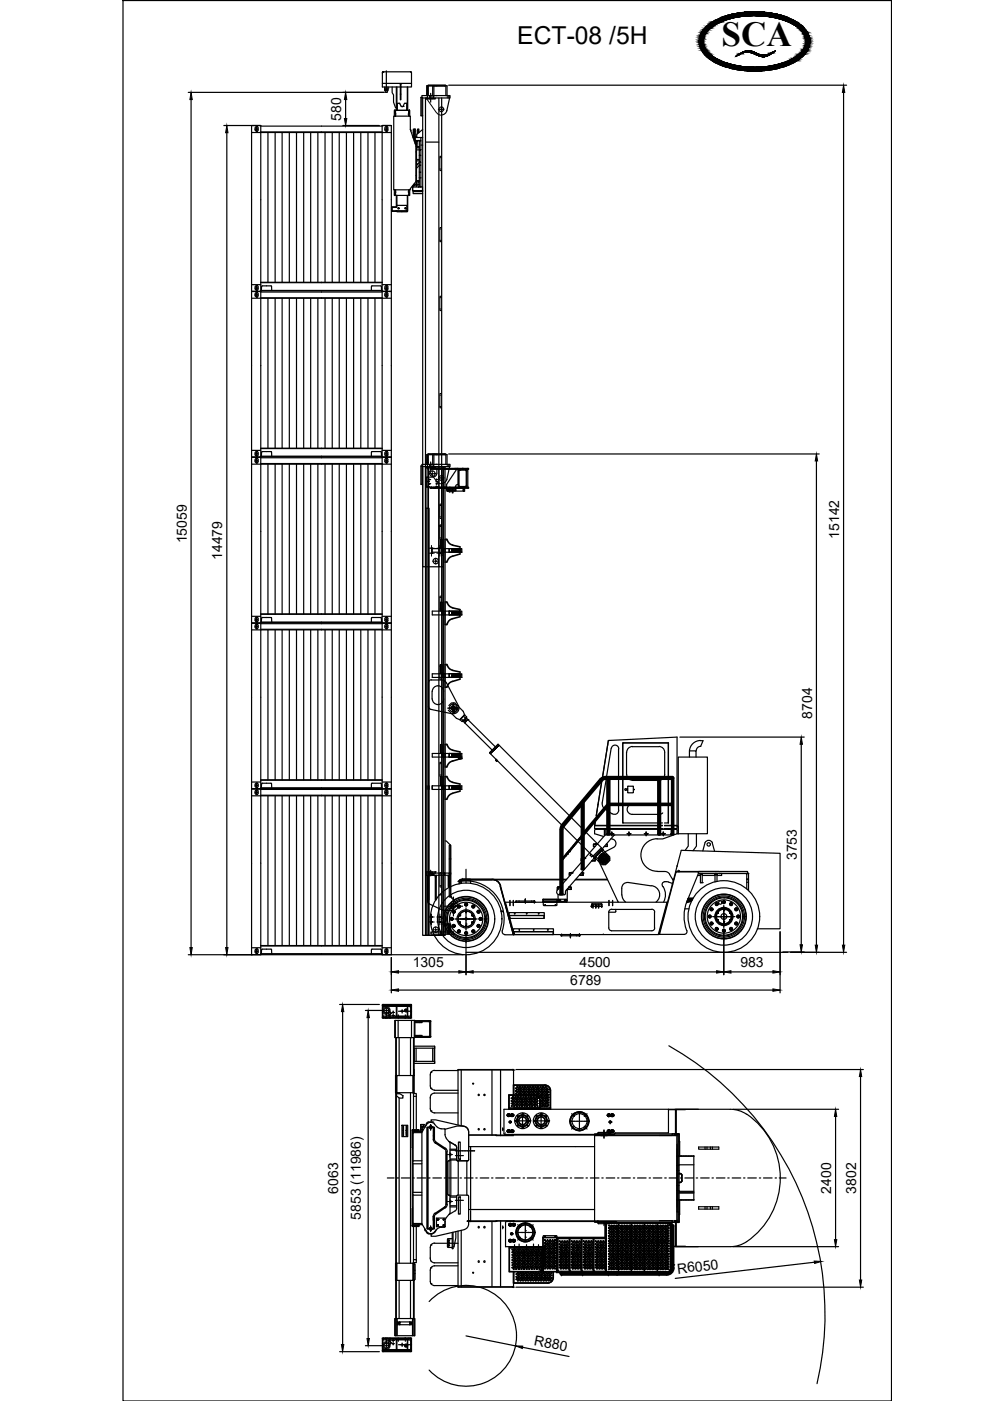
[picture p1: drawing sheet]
<svg xmlns="http://www.w3.org/2000/svg" width="210mm" height="297mm" viewBox="0 0 210 297" stroke-linecap="round" stroke-linejoin="round" font-family="sans-serif">
<defs><g id="words">
<text font-size="7.4" x="153" y="9.7">SCA</text>
<text font-size="5.2" x="109.7" y="9.3">ECT-08 /5H</text>
<g font-size="3">
<text x="72.3" y="25.6" transform="rotate(-90 72.3 25.6)">580</text>
<text x="39.6" y="115.2" transform="rotate(-90 39.6 115.2)">15059</text>
<text x="47.1" y="118.7" transform="rotate(-90 47.1 118.7)">14479</text>
<text x="177.9" y="114.2" transform="rotate(-90 177.9 114.2)">15142</text>
<text x="172.2" y="152.3" transform="rotate(-90 172.2 152.3)">8704</text>
<text x="169" y="182.4" transform="rotate(-90 169 182.4)">3753</text>
<text x="87.5" y="205.1">1305</text>
<text x="120.9" y="208.9">6789</text>
<text x="122.9" y="205.1">4500</text>
<text x="157" y="205.1">983</text>
<text x="71.7" y="253.1" transform="rotate(-90 71.7 253.1)">6063</text>
<text x="176.2" y="253.1" transform="rotate(-90 176.2 253.1)">2400</text>
<text x="181.5" y="253.1" transform="rotate(-90 181.5 253.1)">3802</text>
<text x="76.5" y="258.6" transform="rotate(-90 76.5 258.6)">5853 (11986)</text>
<text x="143.7" y="270" transform="rotate(-7 143.7 270)">R6050</text>
<text x="113.1" y="285.1" transform="rotate(11 113.1 285.1)">R880</text>
</g>
</g></defs>
<!-- layer: CONTORNO -->
<g fill="none" stroke="#000" stroke-width=".25">
<path d="M97.5 187.4l.3-.7-.1-.1-.4 .8M97.5 186.5h22.6M97.8 186.5v.8M99.8 186.5v.8M106.2 193.2l.5 .1M120.1 186.4h-22.1v.1M122 186.5h6.8M122.1 186.4h6.7M142.6 186.4h.2M142.7 186.5h.1M99.1 258.9h.4M99.4 240.7h44.2"/>
<path d="M99.4 243.1h26.7M99.4 256.4h26.7M99.4 258.9h44.2M99.8 243.1v13.5M99.8 256.7v1.9M99.8 258.8v.1M127.4 240.8h1.4M128.9 240.4h.5M128.9 259.2h.5"/>
<circle cx="95.8" cy="194.8" r=".32"/>
<circle cx="96.2" cy="193.3" r=".32"/>
<circle cx="96.2" cy="196.3" r=".32"/>
<circle cx="97.3" cy="197.4" r=".32"/>
<circle cx="97.3" cy="192.2" r=".32"/>
<circle cx="98.8" cy="194.8" r="3.5"/>
<circle cx="98.8" cy="194.8" r="1.93"/>
<circle cx="98.8" cy="191.8" r=".32"/>
<circle cx="98.8" cy="197.8" r=".32"/>
<circle cx="100.4" cy="197.4" r=".32"/>
<circle cx="100.4" cy="192.2" r=".32"/>
<circle cx="101.5" cy="196.3" r=".32"/>
<circle cx="101.5" cy="193.3" r=".32"/>
<circle cx="101.9" cy="194.8" r=".32"/>
<circle cx="150.5" cy="194.3" r=".32"/>
<circle cx="150.9" cy="192.8" r=".32"/>
<circle cx="150.9" cy="195.8" r=".32"/>
<circle cx="152" cy="191.7" r=".32"/>
<circle cx="152" cy="196.9" r=".32"/>
<circle cx="153.5" cy="194.3" r="3.5"/>
<circle cx="153.5" cy="194.3" r="1.93"/>
<circle cx="153.5" cy="197.3" r=".32"/>
<circle cx="153.5" cy="191.3" r=".32"/>
<circle cx="155" cy="196.9" r=".32"/>
<circle cx="155" cy="191.7" r=".32"/>
<circle cx="156.1" cy="192.8" r=".32"/>
<circle cx="156.1" cy="195.8" r=".32"/>
<circle cx="156.5" cy="194.3" r=".32"/>
</g>
<!-- layer: AM_7 -->
<g fill="none" stroke="#000" stroke-width=".25">
<path d="M96 116.4v.5M96.7 116.4v.5M97.4 116.4v.5M96 129.7v.5M96.7 129.7v.5M97.4 129.7v.5M94.9 150.1h.2M95.1 150.1h.2M95.3 150.1h.2M95.5 150.1h.1M95.5 150.1h.2M95.7 150.1h.2"/>
<path d="M95.9 150.1h.3M96 143v.5M96 159.9v.5M96.1 149v1M96.1 150.3v.6M96.1 151.2h.1M96.1 150.1v.1M96.1 151v.1M96.1 151.2v.1M96.3 150.1h.1M96.4 150.1h.1M96.5 150.1h.7"/>
<path d="M96.7 143v.5M96.7 159.9v.5M97.4 143v.5M97.4 159.9v.5M96 166.7v.5M96.7 166.7v.5M97.4 166.7v.5M119 175.6h.1M119 179.6v1.1M119 179.6h.1M119 179.2v.2M119 178.7v.5"/>
<path d="M119 178.5v.2M119 178.3h.1M119 177.2v1.1M119 177h.1M119 176.6v.2M119 175.9v.7M119 175.7v.1M119 176.8v.1M119 177v.2M119 178.3v.2M119 179.4v.2M119.1 175.5l-.1 .1"/>
<path d="M119.1 175.4h.1M119.1 175.3l-.1 .2M119.2 175.2l-.1 .2M119.4 174.9l-.2 .3M119.6 174.7l-.2 .2M119.7 174.7h.1M119.8 174.5h.1M119.8 174.5l-.1 .1M119.9 174.3h.1M119.9 174.4h-.1M120.1 174.2l-.1 .1M120.2 174h.1"/>
<path d="M120.2 174l-.1 .1M120.4 173.8h.1M120.4 173.8l-.1 .1M120.5 173.6h.1M120.5 173.7l-.1 .1M120.6 173.5l-.1 .1M120.6 173.5h.1M121 173l-.3 .4M121.1 173h.1M121.1 179.7l-.3 .5M121.5 172.5l-.4 .5M121.5 179.2l-.3 .5"/>
<path d="M121.5 179.6l-.3 .5M121.6 179.4l-1 1.1M121.7 179l-.1 .2M121.7 179.4l-.1 .2M121.9 172l-.4 .5M122 178.7l-.2 .3M122 179.1l-.2 .3M122 178.8l-.4 .6M122.1 178.5l-.1 .2M122.1 178.9l-.1 .2M122.3 171.5l-.4 .5M122.4 178.3l-.4 .5"/>
<path d="M122.6 178l-.4 .5M122.6 178.4l-.4 .5M122.7 171l-.4 .5M122.8 177.9l-.3 .4M122.9 177.9h.1M122.9 170.8h.1M122.9 170.8l-.1 .2M122.9 177.6l-.3 .4M122.9 177.9l-.3 .5M123 177.5h.1M123 177.7l-.1 .1M123 177.9h.1"/>
<path d="M123 170.6h.1M123 170.7l-.1 .1M123.1 177.4l-.1 .1M123.1 177.5h.1M123.1 177.6l-.1 .1M123.1 177.4h.1M123.1 170.5v.1M123.1 170.5h.1M123.2 177.6l-.2 .3M123.2 177.4l-.1 .1M123.2 177.2h.1M123.2 177.2l-.1 .1"/>
<path d="M123.2 177.6h.1M123.3 177.4h.1M123.3 170.3l-.1 .1M123.3 170.3h.1M123.4 177.1l-.1 .1M123.4 177.5h-.1M123.4 177.2l-.1 .1M123.4 177.2h.1M123.5 180h.1M123.5 179.1v.8M123.5 178.9v.2M123.5 178.7h.1"/>
<path d="M123.5 178.3v.2M123.5 177.6v.7M123.5 177.4h.1M123.5 177v.2M123.5 176.1v.8M123.5 176.1h.1M123.5 175.7v.1M123.5 174.9v.7M123.5 174.7v.2M123.5 174.5h.1M123.5 173.6v.9M123.5 173.4v.2"/>
<path d="M123.5 173.2h.1M123.5 172.3v.7M123.5 172.1v.2M123.5 171.9h.1M123.5 171.5v.2M123.5 170.6v.9M123.5 170.6h.1M123.5 170.2v.2M123.5 170l-.1 .3M123.5 170.4v.1M123.5 171.7v.2M123.5 171.9v.2"/>
<path d="M123.5 173v.2M123.5 173.3v.1M123.5 174.6v.1M123.5 175.9v.1M123.5 177.2v.1M123.5 177.4v.1M123.5 178.5v.1M123.5 178.7v.1M123.5 177h.1M123.5 177.1l-.1 .1M123.6 170l-.1 .1M123.7 176.9l-.1 .1"/>
<path d="M123.7 176.9h.1M123.7 169.8l-.1 .2M123.7 169.8h.1M123.9 169.7h-.1M124.1 176.4l-.4 .4M124.2 176.2l-.1 .2M124.5 175.9l-.2 .3M124.7 175.7l-.2 .2M124.7 168.6l-.8 1M124.9 175.4l-.2 .3M125.1 175.2l-.1 .2M125.1 168.1l-.3 .5"/>
<path d="M125.5 174.7l-.4 .5M125.6 167.6l-.4 .5M125.9 174.2l-.3 .5M125.9 174.2h.1M126 167.1l-.4 .5M126.1 174h.1M126.1 174.1h-.1M126.2 166.9l-.2 .2M126.2 173.9l-.1 .1M126.2 173.8h.1M126.2 166.8v.1M126.2 166.8h.1"/>
<path d="M126.3 173.7l-.1 .1M126.4 173.7h.1M126.4 166.7h-.1M126.4 166.6h.1M126.5 173.6h-.1M126.5 166.4h.1M126.5 166.5l-.1 .1M126.6 173.3h.1M126.6 173.4l-.1 .1M126.7 166.3l-.1 .1M126.7 166.3h.1M126.7 173.2v.1"/>
<path d="M126.8 173.2h.1M126.8 166.1l-.1 .1M126.8 166.1h.1M126.9 173h.1M126.9 173l-.1 .1M127 166l-.1 .1M127.2 172.7l-.2 .3M127.2 165.6l-.2 .3M127.3 172.5l-.1 .2M127.6 172.2l-.2 .3M127.7 165.1l-.4 .5M127.7 165.1h.1"/>
<path d="M127.8 172l-.2 .2M128 165l-.3 .1M128.2 171.5l-.4 .5M128.4 165l-.6 .1M128.5 165h.2M128.6 171l-.4 .5M128.6 171h.1M128.7 165h.1M128.9 170.5h.2M128.9 165h.1v.1M129 175.9v1M129 175.8h.1"/>
<path d="M129 175.5v.1M129 174.9v.5M129 174.7v.2M129 174.5h.1M129 173.6v.9M129 173.4v.2M129 173.2h.1M129 172.8v.2M129 172.1v.7M129 171.9h.1M129 171.5v.2M129 170.6v.9"/>
<path d="M129 170.2v.2M129 169.5v.7M129 169.3v.1M129 169.1h.1M129 168.2v.8M129 168v.1M129 167.8h.1M129 167.4v.1M129 166.9v.4M129 166.7v.1M129 166.4h.1M129 166.1v.1"/>
<path d="M129 165.6v.4M129 165.3v.2M129 165.1h.1M129 170.5l-.3 .5M129 165.2v.1M129 166.3v.1M129 166.5v.1M129 167.6v.1M129 167.8v.1M129 169.1v.1M129 170.4v.1M129 171.7v.2"/>
<path d="M129 171.9v.2M129 173v.2M129 173.3v.1M129 174.6v.1M129 175.7v.1M129.1 165h.7M129.1 170.5h.1M129.3 170.5h.1M129.3 170.5h.2M129.5 170.5h.2M129.7 176.4v.4h-.4M129.7 170.5h.5"/>
<path d="M129.8 165h.2M130 165h.1M130.1 176.8h-.4v.4M130.2 165h.1M130.2 170.5h.2M130.4 165h1M130.4 170.5h.2M130.6 170.5h.1M130.6 170.5h.2M130.8 170.5h.2M131 170.5h.9M131.5 165h.1"/>
<path d="M131.5 165h.2M131.7 165h.2M131.9 170.5h.1M131.9 165h.5M132 170.5h.1M132.1 170.5h.2M132.3 170.5h.7M132.4 165h.2M132.6 165h.2M132.8 165h.1M132.8 165h.9M133.1 170.5h.1"/>
<path d="M133.3 170.5h1M133.3 176.4v.4h-.3M133.7 165h.2M133.8 176.8h-.5v.4M133.9 165h.2M134.1 165h.1M134.2 165h.1M134.3 165h.2M134.4 170.5h.1M134.5 165h.7M134.6 170.5h.1M134.7 170.5h.1"/>
<path d="M134.8 170.5h.1M135 170.5h.6M135.3 165h.1M135.4 165h.1M135.5 165h.1M135.6 165h.2M135.7 170.5h.1M135.8 165h.9M135.9 170.5h.1M136.1 170.5h.1M136.3 170.5h1M136.7 165h.1"/>
<path d="M136.8 165h.1M136.9 165h.2M137 176.4v.4h-.4M137.2 165h.6M137.4 170.5h.1M137.4 176.8h-.4v.4M137.6 170.5h.2M137.8 170.5h.5M137.9 165h.1M138.1 165h.1M138.3 165h.1M138.3 170.5h.2"/>
<path d="M138.3 165h.8M138.5 170.5h.1M138.7 170.5h.1M138.7 170.5h.9M139.2 165h.2M139.4 165h.1M139.6 165h.1M139.6 170.5h.2M139.6 165l.1 .1M139.7 175.9v1M139.7 175.8h.1M139.7 175.5v.1"/>
<path d="M139.7 174.9v.5M139.7 174.7v.2M139.7 174.5h.1M139.7 173.6v.9M139.7 173.4v.2M139.7 173.2h.1M139.7 172.8v.2M139.7 172.1v.7M139.7 171.9h.1M139.7 171.5v.2M139.7 170.4v1.1M139.7 170.2v.2"/>
<path d="M139.7 169.5v.7M139.7 169.3v.1M139.7 169.1h.1M139.7 168.2v.8M139.7 168v.1M139.7 167.8h.1M139.7 167.4v.1M139.7 166.9v.4M139.7 166.7v.1M139.7 166.4h.1M139.7 166.1v.1M139.7 165.6v.4"/>
<path d="M139.7 165.3v.2M139.7 165.1h.1M139.7 165.2v.1M139.7 166.3v.1M139.7 166.5v.1M139.7 167.6v.1M139.7 167.8v.1M139.7 169.1v.1M139.7 171.7v.2M139.7 171.9v.2M139.7 173v.2M139.7 173.3v.1"/>
<path d="M139.7 174.6v.1M139.7 175.7v.1M139.8 165h.7M139.8 170.5h.2M140 170.5h.1M140 170.5h.2M140.2 170.5h.2M140.4 170.5h.7M140.5 165h.2M140.6 176.4v.4h-.3M140.7 165h.1M140.9 165h.1"/>
<path d="M140.9 165h.2M141.1 176.8h-.5v.4M141.1 165h.2M141.1 170.5h.2M141.3 170.5h.1M141.3 165h.9M141.4 170.5h.1M141.5 170.5h.2M141.7 170.5h.9M142.2 165h.1M142.2 165h.2M142.4 165h.1"/>
<path d="M142.5 176.1v.7M142.5 175.9v.2M142.5 175.7h.1M142.5 174.4v1.1M142.5 174.4h.1M142.5 174v.1M142.5 173.5v.4M142.5 173.3v.1M142.5 173h.1M142.5 171.9v1.1M142.5 171.7h.1M142.5 171.4v.1"/>
<path d="M142.5 170.6v.7M142.5 170.4h.1M142.5 170v.2M142.5 168.9v1.1M142.5 168.7v.2M142.5 168v.7M142.5 167.8v.2M142.5 167.6h.1M142.5 166.7v.8M142.5 166.5v.2M142.5 166.3h.1M142.5 165.9v.2"/>
<path d="M142.5 165.4v.4M142.5 165.2v.1M142.5 165v.1M142.5 166.1v.1M142.5 166.3v.1M142.5 167.6v.2M142.5 170.3v.1M142.5 170.5v.1M142.5 171.6v.1M142.5 171.8v.1M142.5 173.1v.1M142.5 174.2v.1"/>
<path d="M142.5 175.5v.1M142.5 175.7v.1M142.5 176.8v.1M94.2 192.1h3.9M96.1 190.2v4M96.4 194.8h.2M96.7 194.8h1M97.8 194.8h.2M98 194.8h.1M98.2 194.8h.1M98.4 194.8h.4M98.8 194.8h.2"/>
<path d="M98.8 194.5v.1M98.8 193.7v.7M98.8 193.5v.2M98.8 193.2v.1M98.8 192.5v.6M98.8 194.8v.7M98.8 195.5v.2M98.8 195.9h.1M98.8 196.1v.2M98.8 196.3v.9M98.8 184.3v2.9M98.8 193.4v.1"/>
<path d="M98.8 194.7v.1M98.8 195.7v.2M98.8 195.9v.2M99.1 194.8h.1M99.2 194.8h.1M99.3 194.8h.1M99.4 194.8h.2M99.7 194.8h.4M100.2 194.8h.1M100.2 194.8h.7M100.5 194.8h.1M101 194.8h.2"/>
<path d="M108.1 190.9v1.1M108.8 190.9v1.1M111.4 190.6v.8v-.8M111.4 190.7v.8M113.3 191v.5M119 189.4v.2M119 189.2v.2M119 189h.1M119 188.1v.7M119 187.9v.2M119 187.7h.1M119 187.3v.2"/>
<path d="M119 186.8v.5M119 186.6v.2M119 186.4h.1M119 186v.2M119 185.1v.9M119 185.1h.1M119 184.7v.2M119 184v.6M119 183.8h.1M119 183.4v.1M119 182.7v.6M119 182.4v.2"/>
<path d="M119 182.2h.1M119 181.3v.7M119 181.1v.2M119 180.9h.1M119 180.7v.2M119 181v.1M119 182.1v.1M119 182.3v.1M119 183.6v.1M119 183.8v.1M119 184.9v.1M119 186.2v.1"/>
<path d="M119 186.4v.1M119 187.5v.1M119 187.7v.2M119 188.8v.2M119 189v.2M119.1 198v.5M119.3 182v.1M119.5 181.7l-.2 .3M119.5 182.1l-.2 .3M119.6 181.8l-.2 .2M119.8 181.6h.1M119.8 181.4l-.3 .3"/>
<path d="M119.8 181.6l-.2 .1M119.9 181.2h.1M119.9 181.6l-.4 .5M119.9 181.4l-.1 .1M119.9 181.4h.1M119.9 181.3h-.1M120 181.2h.1M120 181.3h-.1M120 181.4h.1M120 181.5l-.1 .1M120.1 181l-.2 .2M120.1 181.1v.1"/>
<path d="M120.1 180.9h.1M120.1 180.9v.1M120.1 181.3v.1M120.1 181.3h.1M120.2 181h.1M120.3 180.7l-.1 .1M120.3 181.1l-.1 .1M120.3 180.7h.1M120.3 181.1h.1M120.3 180.9l-.1 .1M120.4 180.7h.1M120.4 180.7l-.1 .2"/>
<path d="M120.4 180.6v.1M120.4 180.5h.1M120.4 180.9h.1M120.4 181h.1M120.6 180.6l-.1 .1M120.6 180.4h.1M120.6 180.4l-.1 .1M120.6 180.7h.1M120.6 180.8l-.1 .1M120.6 180.5h.1M120.7 180.6l-.1 .1M120.7 180.2l-.1 .1"/>
<path d="M120.7 180.2h.1M120.7 180.6h.1M120.9 180.4l-.1 .1M120.9 198.8v-.8v.8M120.9 198v.8M121 180.3l-.1 .1M121 180.2h.1M121.1 180.1l-.1 .1M122.9 198v.5M123.5 184.1h.1M123.5 183.8v.1M123.5 183v.7"/>
<path d="M123.5 182.8v.2M123.5 182.6h.1M123.5 181.3v1.1M123.5 181.3h.1M123.5 180.4v.7M123.5 180.2v.2M123.5 180v.2M123.5 181.1v.2M123.5 182.4v.2M123.5 182.7v.1M123.5 184v.1M123.5 184.2v.1"/>
<path d="M125.2 192.1h1.5M126.3 191.8v.7M127.6 181.7a.65 .65 0 0 1 .7-.2 .65 .65 0 0 1 .4 .6 .64 .64 0 0 0-.8-.7 .64 .64 0 0 0-.3 1 .64 .64 0 0 0 1.1 0v-.3a.66 .66 0 0 1-.8 .6 .66 .66 0 0 1-.3-1zM128.1 181.8v.3h-.4M128.4 182.1h-.3v.4M129.1 190.9v1.1M129.9 190.9v1.1M151.1 194.3h.2M151.3 194.3h.1M151.3 194.3h.9M151.4 194.3h2.1v2.1M152.2 194.3h.2"/>
<path d="M152.4 194.3h.2M152.6 194.3h.1M152.7 194.3h.1M152.8 194.3h.2M153 194.3h.6M153.5 194v.1M153.5 193.2v.7M153.5 193h.1M153.5 192v1M153.5 194.5v.5M153.5 195v.2M153.5 195.4h.1"/>
<path d="M153.5 195.4v1.1M153.5 192.3v2h2M153.5 193.1v.1M153.5 194.2v.3M153.5 195.2v.2M153.5 196.5v.2M153.7 194.3h.1M153.9 194.3h.2M154.1 194.3h.7M154.8 194.3h.2M154.9 194.3h.9M155.2 194.3h.2"/>
<path d="M81.5 214.2h.8M81.9 213.9v.7M84.5 215.2v.7M84.9 214.4h.7M85.3 214.1v.7M85.9 215.2v.7M106.6 239.1v.6M120.9 237.7l.1 .5M120.9 237.3v.9M121 238.2l.1 .1M121.1 237.1l-.2 .4M121.1 238.4l.2 .4"/>
<path d="M121.1 237v.1M121.2 237.7h2M121.2 238.8l.6 .6M121.2 236.1l.3 .4M121.4 236.5l-.2 .4M121.4 239l.3 .3M121.6 236.5l.2 .2M121.8 239.3h.1M121.8 238.8l-.6 .6M121.8 236.1l-.6 .6M121.9 236.1l-.4 .3M121.9 239.4l.4 .2"/>
<path d="M122.3 239.6h.6M122.4 239.6h.9M122.4 235.9h.9M122.5 235.9l-.6 .2M122.7 235.9h.4M122.9 236.1v1M122.9 237.2v1.7M122.9 239v.3M123 239.6h.1M123.2 235.9h.1M123.3 237.7h.1M123.4 236l.4 .1"/>
<path d="M123.4 237.7h1.1M123.6 239.5l-.4 .1M123.7 239.4h.1M123.8 236.2h.1M123.9 238.8l.6 .6M123.9 236.1l.6 .6M124 236.2l.2 .3M124.1 239.1l-.3 .2M124.2 239h.1M124.3 236.6l.1 .1M124.4 236.7l.2 .4M124.5 236.1l-.6 .6"/>
<path d="M124.5 238.8l-.6 .6M124.5 238.6l-.2 .3M124.6 238.4l-.1 .1M124.6 237.1v.2M124.7 237.3v.4M124.7 237.9l-.1 .5M124.7 237.3v.9M128.1 239.6v1.7M106.6 259.9v.6M109.8 259.7l.6 .6M110.4 259.7l-.6 .6M111 259.4h.8"/>
<path d="M111.4 259.8v.2M111.4 259.7v.1M112.4 259.7l.6 .6M113 259.7l-.6 .6M127 240.4h.4M127 259.1h.4M127.5 240.4h.1M127.5 259.1h.1M127.7 240.4h1M127.7 259.1h1M128.1 259v.9M128.8 240.4h.4"/>
<path d="M128.8 259.1h.4M141.5 259.4h.3M141.6 259.3v.4M141.9 259.4h.3M142 259.3v.4M142.2 259.4h.3M142.4 259.3v.4M142.4 260h.3M142.5 259.7v9.1a1.14 1.14 0 0 1-1.1 1.2h-22.7M109.1 263.9v1.3M109.5 260.9v.8M109.8 261.3h.4"/>
<path d="M109.8 262.3l.6 .6M110.1 263.8v1.3M110.2 261.3h.2M110.4 262.3l-.6 .6M110.4 261.3h.1M110.6 261.3h.1M110.8 261.3h.2M111 263.2h.8M111 261.3h.4M111.4 261.3h.1M111.4 261.1v.2M111.4 260.9h.1"/>
<path d="M111.4 260v.9M111.4 261.4v.5M111.4 261.9v.2M111.4 262.3h.1M111.4 262.5v.2M111.4 262.7v.2M111.4 261v.1M111.4 261.3v.1M111.4 262.2v.1M111.4 262.4v.1M111.6 261.3h.2M111.6 263.9v1.3"/>
<path d="M111.8 261.3h.1M112 261.3h.1M112 261.3h.9M112.4 262.3l.6 .6M112.9 261.3h.1M113 262.3l-.6 .6M113.1 263.8v1.3M113.3 260.9v.8M114.2 263.9v1.3M119 269.6v.9M123.5 269.6v.9M129 269.6v.9"/>
<path d="M139.7 269.6v.9M142.1 268.2h.9M81.5 285.3h.8M81.9 284.9v.8M84.5 283.7v.7M84.9 285.1h.7M85.3 284.8v.7M85.9 283.7v.7"/>
<circle cx="128.1" cy="182.1" r=".81"/>
<circle cx="111.4" cy="261.3" r="1.89"/>
</g>
<!-- layer: ASSE1 -->
<g fill="none" stroke="#000" stroke-width=".25">
<path d="M97.4 194.8h.8M98.3 194.8h.3M98.6 194.8h.3M99 194.8h.1M99.1 194.8h.1M99.3 194.8h.1M99.4 194.8h.3M99.7 194.8h.3M100.1 194.8h.2M82.1 249.8h1.5M84.2 249.8h.3M85.1 249.8h1.8"/>
<path d="M87.5 249.8h.3M88.4 249.8h1.9M90.8 249.8h.4M91.8 249.8h1.8M94.2 249.8h.3M95.1 249.8h1.8M96.5 244h.1M96.7 244h.3M97.1 244h.1M97.2 244h.1M97.4 244h.1M97.5 244h.2"/>
<path d="M97.5 249.8h.3M97.8 244h1.5M98.5 249.8h1.8M99.4 244h.3M99.7 244h.1M99.8 244h.2M100.1 244h.1M100.2 244h.1M100.4 244h.1M100.5 244h.1M100.9 249.8h.3M101.8 249.8h1.8"/>
<path d="M104.2 249.8h.3M105.1 249.8h1.8M107.6 249.8h.3M108.5 249.8h1.8M110.9 249.8h.3M111.8 249.8h1.8M114.3 249.8h.3M115.1 249.8h1.9M117.6 249.8h.3M118.5 249.8h1.8M120.9 249.8h.3M121.8 249.8h1.9"/>
<path d="M124.2 249.8h.3M125.2 249.8h1.8M127.6 249.8h.3M128.5 249.8h1.8M130.9 249.8h.3M131.8 249.8h1.8M134.3 249.8h.3M135.2 249.8h1.8M137.6 249.8h.3M138.5 249.8h1.8M140.9 249.8h.4M141.9 249.8h1.8"/>
<path d="M144.1 254.4h.1M144.1 245.1h.1M144.3 254.4h.1M144.3 245.1h.1M144.3 249.8h.3M144.4 254.4h.2M144.4 245.1h.2M144.7 254.4h.2M144.7 245.1h.2M145 254.4h1.2M145 245.1h1.2M145.2 249.8h1.8"/>
<path d="M146.3 254.4h.2M146.3 245.1h.2M146.6 254.4h.3M146.6 245.1h.3M146.9 254.4h.1M146.9 245.1h.1M147 254.4h.1M147 245.1h.1M147.6 249.8h.3M148.5 249.8h1.9M151 249.8h.3M151.9 249.8h1.8"/>
<path d="M154.3 249.8h.3M155.2 249.8h1.9M157.6 249.8h.3M158.5 249.8h1.9M161 249.8h.3M161.9 249.8h1.8M164.3 249.8h.3M165.2 249.8h1.5"/>
</g>
<!-- layer: QUOTA -->
<circle cx="98.8" cy="194.8" r=".23" fill="none" stroke="#000" stroke-width=".25"/>
<!-- layer: TRATTI1 -->
<path d="M95.1 103.5v.6M95.6 103.5v.6M99.8 186.7h-2h2" fill="none" stroke="#000" stroke-width=".25"/>
<!-- layer: SALDATUR -->
<path d="M98 186.4l-.1 .1z" fill="#000" stroke="#000" stroke-width=".21"/>
<g fill="none" stroke="#000" stroke-width=".25">
<path d="M98 186.4h1.8M98.1 186.4v.1M98.2 186.4v.1M98.3 186.4v.1M98.4 186.4v.1M98.6 186.4v.1M98.7 186.4v.1M98.9 186.4v.1M99 186.4v.1M99.1 186.4v.1M99.3 186.4v.1M99.4 186.4v.1"/>
<path d="M99.5 186.4v.1M99.7 186.4v.1M99.1 258.9v.1M99.3 258.9v.1M99.4 259h.4M99.4 258.9v.1M99.5 258.9v.1M99.7 258.9v.1M99.8 258.9v.1"/>
</g>
<!-- layer: LINEAFIN -->
<path d="M81.6 18.7h.1M81.6 18.4v.2M81.6 18.7v.5M81.6 19h.7M81.6 18.9h.7M81.8 19.6l-.2-.4h.7l-.3 .4M81.8 19.6h.3M82.3 18.7h.1M82.3 18.4v.2M82.3 18.7v.5M106.2 193.1l.5 .1" fill="none" stroke="#000" stroke-width=".25"/>
<!-- layer: 0 -->
<g fill="none" stroke="#000" stroke-width=".25">
<path d="M26.1 .1h162.9v296.9h-162.9zM81.1 15.3v2.4M81.1 15.3v.1M81.2 15.3h.1M81.3 15.2l-.2 .3M81.9 15v4.3M83.1 18.4v1.2l.3 .5v1.6l.5 1.1h.1M84 18.4v5M84.2 18.4v5M84.9 18.4h-3.8v-.7h6.1v.7h-2.2M84.9 17.7h.1v.2h-.1zM84.9 17.9v2.1h.1v-2.1"/>
<path d="M84.9 20v1.2h.1v-1.2M86.4 18.4v5M87 15.2l-5.9 .1M87 15.2l.2 .3v2.2M87.1 15.3h.1M90.5 18.2h.3v2.1v-.4h-.3v.4zM90.5 19.9v-1.7h.3v1.7M90.8 18.2l1.1-.1-1 .1M90.8 18.1h3.7v.1h-3.7zM91.7 18.2v2.1M91.9 18.1h.3l-.3 .1M91.9 18.2h2.9v2.1"/>
<path d="M92 18.2l-.1 2.1h3.5v.5h-3.1M92.2 18.1h2l-2 .1M94.2 18.1h.3l-.3 .1M94.5 18.2v2.1M53.3 26.6h2v175.8h-2zM53.3 28.1h29.7M54.1 27.5a.32 .32 0 0 0 .3 .3 .32 .32 0 0 0 .3-.3M54.1 27.4h.6M54.4 27.8h.1M54.4 26.9h.1M54.4 26.9v.9M54.7 27.2v.3"/>
<path d="M54.7 27.1a.32 .32 0 0 0-.3-.3 .32 .32 0 0 0-.3 .3v.4M55.3 28h25.7M55.3 26.7h25.7M81 26.6h2v175.8h-2zM81.6 27.5a.32 .32 0 0 0 .3 .3 .32 .32 0 0 0 .4-.3M81.6 27.4h.6M81.9 26.9h.1M81.9 27.8h.1M81.9 26.9v.9M82.2 27.2v.3M82.3 27.1a.32 .32 0 0 0-.4-.3 .32 .32 0 0 0-.3 .3v.4M83.7 23.2v.8"/>
<path d="M83.9 24.6h-.4v15.6h.4M83.9 23.4h-.3v1.2M83.9 23.4h2.8v1.2h-2.8zM84.2 22v1.4h2v-1.4M84.7 21.9l-.4 .1M84.7 21.9h.1M84.8 22l.2 .5M85.1 22.5l.2 .1 .2-.1M85.5 22.5h.1M85.7 22l-.2 .5M86.1 21.9h-.3M86.2 21.9l.1 .1"/>
<path d="M86.7 24.6h.3v2.9l1.2 3.4v7.6l-1.2 1.5v.2h-.3M86.7 23.4h.2v1.2M86.8 23.2v.8M87 27.6l.1 .2M87.4 39.5l.2 .2h1.1M87.5 39.7v.7h2.1M87.5 39.7v.7M87.5 39.7h.1M87.6 29.2h.2M87.6 28.1v.9M87.6 29.3h.2M87.6 28.1h.1"/>
<path d="M87.7 39.1h.7v-.8h.5v1.1l-.2 .3M87.8 27.6v-.2h-.2v.7M87.8 28.6v.4M87.8 29l-.3 .1M87.8 29.9v-2.1h.3v2.7M87.8 27.8v-.4h.3v.4M87.8 27.6h-.1v1h.1M88.1 29.8h.6l.2 .2v1.1h-.5v-.8M88.1 29.2h1.1v.6h-.5M88.1 30.4h.2v.6M88.1 29h.2M88.1 30.3h.2"/>
<path d="M88.2 31h.1v1.2h-.1M88.2 37.2h.1M88.3 37.2v1.2h-.1M88.3 38.4v.6h-.5M88.3 34.7h.3M88.3 35h.1M88.3 31.2h.6M88.3 34.1h.6M88.3 33.8h.6M88.3 32.2v5M88.3 31.8h.6M88.3 31.4h.6"/>
<path d="M88.4 30.2l.1 .1M88.4 39.1h.1M88.6 27.6h-.1v.8M88.6 27.4h.2v.7h-.2zM88.6 28.1v.2M88.7 39.7h.9M88.8 28.1h.1M88.9 31.7h.3v1.3h-.3zM88.9 30l.1-.2 .2 .1v1.8M88.9 39.4l.1 .3 .2-.2M88.9 37.7v-1.2h.3v1.2M88.9 33v1.4h.3v-1.4"/>
<path d="M88.9 36.5v-1.5h.3v1.5M88.9 31.1v.6M88.9 34.4v.6M88.9 37.7v.6M88.9 37.7h.3M88.9 35.1l-.6 .6M88.9 34.4l-.6 .7M89.2 29.8v.1M89.2 34.4v.6M89.2 37.7v2M89.2 29.2h.4M89.2 30.8h.4"/>
<path d="M89.5 20.8v3.7M89.5 20.6h-.3v3.9h.4M89.6 39.7v.7M89.6 20.8v99.4h.6v-99.4M89.6 27.5l-1.3 1v.7M90.2 30.1h2.8M90.3 20.8h2v.2h-2zM90.6 20.3h1.3v.5M90.6 20.3h-1.1v.5h.8M90.6 20.3v.5M91.4 20.3h.2M92.4 20.3h.3"/>
<path d="M93 20.8v90.7h.6v-90.7M93.7 22.7a.49 .49 0 0 1 .4 .5 .49 .49 0 0 1-.4 .4M94.8 23.4a1.21 1.21 0 0 1-1.1 1M95.3 20.8l-.6 2.6M55.3 59.9h25.7M55.3 59.8h25.7M83.1 44.5l.1 .1M83.2 44.7h2.9M83.2 44l-.1 .6M83.6 40.2v1.2h.3M83.7 40.7v.8M83.9 40.2h2.8v1.2h-2.8z"/>
<path d="M84 43.8h-1v1h1v-.1l.2 .2h2.2v-.1M84 41.4v2.6h-.8M84.2 44.7l2.2 .1M84.2 41.4v2.2M86.1 43.5h-1.9l-.2 .4M86.2 43.5l.1 1.1M86.3 44.5l-.1 .1M86.4 41.4v3.4M86.8 40.7v.8M86.9 40.2v1.2h-.2M87.6 40.6v.4h2M87.6 40.5h1.9v.1h-1.9z"/>
<path d="M87.8 40.4l-.2 .1M89.4 40.4l.2 .1M89.5 40.6h.1M89.6 40.4h.1M53.3 61.8h2M53.3 63.2h29.7M53.3 60.4h2M54.1 62.7a.32 .32 0 0 0 .3 .3 .32 .32 0 0 0 .3-.3M54.1 62.5h.6M54.1 61.1h.6M54.4 63h.1M54.4 62h.1"/>
<path d="M54.4 61.5h.1M54.4 60.6h.1M54.4 60.6v.9M54.4 62v1M54.7 60.9v.3M54.7 62.3v.4M54.7 62.3a.32 .32 0 0 0-.3-.3 .32 .32 0 0 0-.3 .3v.4M54.7 60.8a.32 .32 0 0 0-.3-.3 .32 .32 0 0 0-.3 .4v.3a.32 .32 0 0 0 .3 .3 .32 .32 0 0 0 .3-.3M55.3 63.1h25.7M55.3 61.9h25.7M55.3 61.6h25.7M55.3 61.7h25.7"/>
<path d="M55.5 60.7l-.1 .9M55.5 60.7h2.1M57.6 60.7v.9M78.7 60.7v.9M78.8 60.7h2.1M80.9 60.7v.9M81 61.8h2M81 60.4h2M81.6 62.7a.32 .32 0 0 0 .3 .3 .32 .32 0 0 0 .4-.3M81.6 62.5h.6M81.6 61.1h.6M81.9 62h.1"/>
<path d="M81.9 63h.1M81.9 60.6h.1M81.9 61.5h.1M81.9 60.6v.9M81.9 62v1M82.2 62.3v.4M82.2 60.9v.3M82.3 62.3a.34 .34 0 0 0-.5-.3 .34 .34 0 0 0-.2 .5v.2M82.3 60.8a.32 .32 0 0 0-.4-.3 .32 .32 0 0 0-.3 .3l.2 .7a.32 .32 0 0 0 .5-.3M53.3 96.9h2M53.3 98.4h29.7M53.3 95.5h2"/>
<path d="M54.1 96v.4a.32 .32 0 0 0 .3 .3 .32 .32 0 0 0 .3-.3M54.1 96a.32 .32 0 0 1 .3-.3 .32 .32 0 0 1 .3 .3M54.1 97.7h.6M54.1 96.2h.6M54.4 98.2h.1M54.4 97.2h.1M54.4 96.7h.1M54.4 95.7h.1M54.4 95.7v1M54.4 97.2v1M54.7 96v.4M54.7 97.5v.4"/>
<path d="M54.7 97.5a.32 .32 0 0 0-.3-.4 .32 .32 0 0 0-.3 .4v.3a.32 .32 0 0 0 .3 .4 .32 .32 0 0 0 .3-.4M55.3 98.3h25.7M55.3 97.1h25.7M55.3 96.7h25.7M55.3 95.1h25.7M55.3 95h25.7M55.3 96.8h25.7M55.5 95.9l-.1 .8M55.5 95.8h2.1M57.6 95.9v.8M78.7 95.9v.8M78.8 95.8h2.1"/>
<path d="M80.9 95.9v.8M81 96.9h2M81 95.5h2M81.6 96a.32 .32 0 0 1 .3-.3 .32 .32 0 0 1 .4 .3M81.6 96v.4a.32 .32 0 0 0 .3 .3 .32 .32 0 0 0 .4-.3M81.6 97.7h.6M81.6 96.2h.6M81.9 97.2h.1M81.9 98.2h.1M81.9 95.7h.1M81.9 96.7h.1M81.9 95.7v1"/>
<path d="M81.9 97.2v1M82.2 97.5v.4M82.2 96v.4M82.3 97.5a.32 .32 0 0 0-.4-.4 .32 .32 0 0 0-.3 .4l.2 .6a.32 .32 0 0 0 .5-.3M89.5 98.9v3.8h.1M89.5 98.8h-.3v3.9h.3M89.6 98.9v99.4h.6v-99.4M90.3 98.9h2v.3h-2zM90.5 96.4h.3v2.1v-.4h-.3v.4zM90.5 98.1v-1.7h.3v1.7M90.6 98.5h1.3v.4M90.6 98.5h-1.1v.4h.8"/>
<path d="M90.6 98.5v.4M90.8 96.4v-.1h1.1v.1h-1M90.8 96.3h3.7v.1h-3.7zM90.8 99v99.3M91.4 98.5h.2M91.7 96.4v2.1M91.9 96.3h.3v.1h-.3M91.9 96.4h2.9v2.1M92 96.4l-.1 2.1h3.5v.4h-3.1M92.2 96.3h2v.1h-2M92.4 98.5h.3M92.6 99.5v.8a.78 .78 0 0 1-.8 .8"/>
<path d="M93 98.9v90.8h.6v-90.8M93.9 99v99.3M94.1 99v99.3M94.2 99.3v.2M94.2 96.3h.3v.1h-.3M94.5 96.4v2.1M95.3 98.9l-.6 2.7M96.5 99.3v.2M96.8 99.3v.2l-2.1 3.2v1.2h1.9a.96 .96 0 0 1 .3-1.1l.3-.1M96.9 99.3h1.2v.2h-1.2zM96.9 99.3h-5.7v.2h5.7M97.1 99.3v.2"/>
<path d="M97.2 99.5v3.6l.3 .2M97.3 99.7l1.5 .1v3.4l-1.5-.1zM97.5 99.5l-.3 .3M97.5 99.7h.1M98.1 99.3h1.3v.2h-1.3zM98.7 99.5l.3 .2v3.4l-.3 .2M98.8 99.8h.1M99.1 99.3v.2M99.2 99.5v3.8M90.8 103.2h.1M90.8 102.1h.1M90.9 102.6l.2-.1v.1z"/>
<path d="M91.1 102.6h.1M91.1 101.7h.1M91.4 103.3h1v.2h-1zM91.4 103.3h-.2v.2h.2M91.7 116.3h1.9v.8h-1.9zM91.8 101.2h-1.3v2.1h.7M91.9 103.3v.2M92.1 103.3v.2M92.4 103.3h6v.2h-6zM92.5 102.1l.1 .1zM92.5 103.1l.1 .1zM92.6 102.1h.1"/>
<path d="M92.6 103.2h.1M92.6 102.6h.1M92.6 101.7h.1M93 111.5v8.7h.6v-8.7M93.1 103.3v.2M93.3 103.3v.2M93.4 116.3v-1.9h.4v2.7M93.4 116.1h.4M93.6 116.5h.4v3.7h-.4M93.7 100.8a.49 .49 0 0 1 .4 .5 .49 .49 0 0 1-.4 .5M94.1 116.3v.8M94.3 103.3v.2"/>
<path d="M94.5 103.3v.2M94.7 114.3h-.3v4.9h.3M94.8 101.6a1.21 1.21 0 0 1-1.1 .9M94.8 103.5h3.5v.6h-3.5zM94.8 103.5v.4M94.9 104h1v.1h-1zM95.2 116.3h2.7v.8h-2.7zM95.2 116.3v.8h2.3v.4M95.2 116.3h-1.6v.8h4.3M95.9 103.5h.2v1h-.2zM96.1 104h.5v.1h-.5zM96.3 104v.1"/>
<path d="M96.5 103.3v.2M96.6 103.5v.4h-1.6M96.8 103.3v.2M97.1 103.3v.2M97.5 115.9v.4h-2.3M98.3 103.5h.2v.6h-.2v-.6v.6h.2M98.4 103.3h1v.2h-1zM99.1 103.3v.2M53.3 132.1h2M53.3 133.5h29.7M53.3 130.7h2M54.1 132.7v.3a.32 .32 0 0 0 .3 .3 .32 .32 0 0 0 .3-.3"/>
<path d="M54.1 132.6a.32 .32 0 0 1 .3-.3 .32 .32 0 0 1 .3 .3M54.1 131.2v.3a.32 .32 0 0 0 .3 .4 .32 .32 0 0 0 .3-.4M54.1 131.2a.32 .32 0 0 1 .3-.4 .32 .32 0 0 1 .3 .4M54.1 132.8h.6M54.1 131.4h.6M54.4 133.3h.1M54.4 132.4h.1M54.4 131.9h.1M54.4 130.9h.1M54.4 130.9v1M54.4 132.4v.9M54.7 131.2v.4"/>
<path d="M54.7 132.7v.3M55.3 133.4h25.7M55.3 132.2h25.7M55.3 131.9h25.7M55.3 130.2h25.7M55.3 132h25.7M55.5 131l-.1 .9M55.5 131h2l.1 .9M78.7 131v.9M78.8 131h2l.1 .9M81 132.1h2M81 130.7h2"/>
<path d="M81.6 132.6a.32 .32 0 0 1 .3-.3 .32 .32 0 0 1 .4 .3M81.6 132.7a.37 .37 0 0 0 .1 .5 .37 .37 0 0 0 .6-.2M81.6 131.2a.32 .32 0 0 1 .3-.4 .32 .32 0 0 1 .4 .4M81.6 131.2v.3a.32 .32 0 0 0 .3 .4 .32 .32 0 0 0 .4-.4M81.6 132.8h.6M81.6 131.4h.6M81.9 132.4h.1M81.9 133.3h.1M81.9 130.9h.1M81.9 131.9h.1M81.9 130.9v1M81.9 132.4v.9"/>
<path d="M82.2 132.7v.3M82.2 131.2v.4M90.2 120.2h2.8M91.7 129.6h1.9v.8h-1.9zM93.4 129.6v-1.9h.4v2.7M93.4 129.4h.4M94.1 129.6v.8M94.7 127.6h-.3v4.8h.3M95.2 129.6h2.7v.8M95.2 129.6v.8h2.7M95.2 129.6v.8h2.3v.4M95.2 129.6h-1.6v.8h4.3"/>
<path d="M97.5 129.2v.4h-2.3M90.8 149.8l.3 .5 .2 .1 4.5 .9M91.4 144.2h2.2a1.21 1.21 0 0 1 1.1 .6M91.5 144.1a.61 .61 0 0 0-.7 .6M91.6 146.6v1.6M91.7 148.2a1.21 1.21 0 0 0 1.2 1.2 1.21 1.21 0 0 0 1.2-1.2M91.7 146.6a1.21 1.21 0 0 1 1.2-1.2 1.21 1.21 0 0 1 1.2 1.2M91.7 159.8h1.9v.7h-1.9zM91.7 142.9h1.9v.7h-1.9zM93.4 159.8v-2h.4v2.7M93.4 142.9v-2h.4v2.7M93.4 159.6h.4"/>
<path d="M93.4 142.7h.4M93.6 159.8h1.6v.7h-1.6zM94 146.6v1.6M94.1 142.9v.7M94.1 159.8v.7M94.4 144.5v-45.5h-3.8v99.3M94.4 145.7h.3M94.7 144.9l2.5 4.6M94.7 140.9h-.3v57.4h-4.2M94.7 157.8h-.3v4.8h.3M95.2 142.9h2.7v.7M95.2 142.9v.7h2.7"/>
<path d="M95.2 159.8v.8h2.3v.3M95.2 159.8h2.7v.7h-2.7M95.2 142.9h-1.6v.7h4.3M97.2 149.6a1.21 1.21 0 0 1-.1 1.2 1.21 1.21 0 0 1-1.2 .5M97.5 142.5v.3h-2.3v.8h2.3v.4M97.5 159.4v.4h-2.3M132 157.6v7.3M132.2 157.5l9.5 .1M132.2 157.5l-.1 .1M132.8 159.5v4.7M134.1 158.3h5.6M134.1 158.3a1.21 1.21 0 0 0-1.2 1.2"/>
<path d="M139.7 158.3a1.21 1.21 0 0 1 1.2 1.2v4.7M141.7 157.6v7.3M148.5 157h.6l-.6 1.3M148.6 157a2.35 2.35 0 0 0-2.4 2.2M148.6 158.2a.95 .95 0 0 0-1 1M53.3 167.2h2M53.3 168.7h29.7M53.3 165.8h2M54.1 168.2a.32 .32 0 0 0 .3 .3 .32 .32 0 0 0 .3-.3M54.1 167.8a.32 .32 0 0 1 .3-.3 .32 .32 0 0 1 .3 .3M54.1 166.7a.32 .32 0 0 0 .3 .3 .32 .32 0 0 0 .3-.3M54.1 168h.6"/>
<path d="M54.1 167.8v.4M54.1 166.5h.6M54.4 168.5h.1M54.4 167.5h.1M54.4 167h.1M54.4 166.1h.1M54.4 166.1v.9M54.4 167.5v1M54.7 166.4v.3M54.7 167.8v.4M54.7 166.3a.32 .32 0 0 0-.3-.3 .32 .32 0 0 0-.3 .4v.3M55.3 168.6h25.7"/>
<path d="M55.3 167.4h25.7M55.3 167h25.7M55.3 165.4h25.7M55.3 165.3h25.7M55.3 167.2h25.7M55.5 166.2l-.1 .8M55.5 166.2l2-.1 .1 .9M78.7 166.2v.8M78.8 166.2l2-.1 .1 .9M81 167.2h2M81 165.8h2M81.6 167.8a.32 .32 0 0 1 .3-.3 .32 .32 0 0 1 .4 .3"/>
<path d="M81.6 168.2a.32 .32 0 0 0 .3 .3 .32 .32 0 0 0 .4-.3M81.6 167.8v.4M81.6 166.7a.32 .32 0 0 0 .3 .3 .32 .32 0 0 0 .4-.3M81.6 168h.6M81.6 166.5h.6M81.9 167.5h.1M81.9 168.5h.1M81.9 166.1h.1M81.9 167h.1M81.9 166.1v.9M81.9 167.5v1M82.2 167.8v.4"/>
<path d="M82.2 166.4v.3M82.3 166.3a.34 .34 0 0 0-.5-.3 .34 .34 0 0 0-.2 .5v.2M90.6 166.6v.8M91 166.6v.8M91.7 166.6h1.9v.8v-.8h1.6v.8M91.7 166.6v.8v-.8M93.4 166.6v-1.9h.4v2.7M93.4 166.4h.4M94.1 166.6v.8M94.4 178.3h.2l.9 .8v10.8l1.3 1.6M94.7 164.6h-.3v4.9h.3M95.2 179.2h.4v10.9h-.4z"/>
<path d="M95.2 167.4h2.3v.4M95.2 166.6h2.7v.8h-6.2M96.9 160.5l.3 .1v.3l.1-.4v.4M97.3 160.7h.6M97.3 160.8h.6M97.3 160.8h.1M97.3 160.7l.6 .1M97.5 166.2v.4h-2.3v.8M97.9 160.7v.1M126.1 175v.7h2.8M126.1 176.8l1.9 .6M128.3 175.8v1.3l-10.1 11.6a.61 .61 0 0 0-.1 .7 .61 .61 0 0 0 .5 .3h1.1l.2-.3"/>
<path d="M129.2 175.7h11.3M129.5 177.8l.4 .1M129.9 177.9a.95 .95 0 0 1 .7 .8 .95 .95 0 0 1-.5 1M130.4 177l-10.4 11.8M132 174.5h8.5M132 165.3v4.9M132 170.5v3.9M132.1 174.3l.1 .1M132.9 164.2l.2 .6M133.1 168h.1M133.1 168v-1.3h1.2v1.3M133.1 168.1h1.1"/>
<path d="M133.4 165.2l.7 .2M133.5 170.6a1.08 1.08 0 0 0-.5 1.2 1.08 1.08 0 0 0 1 .9h5.7M134.1 165.5h5.6M134.3 168h-.1M140.3 170.6l.2 .2M140.4 165.2l-.7 .2M140.5 172.4l-.7 .3M140.9 174.5h.8M140.9 164.2l-.1 .6M141.7 165.3v4.9M141.7 170.7v3.7M141.7 174.3l-.1 .1"/>
<path d="M143.6 175v.7h-2.7M143.6 175.2h.2v1.6h-.2M143.8 160.5h6.2v16.3h-6.2zM145.9 176.8v2.6l-.7 .9M146.2 160.5v-1.3h1.4v1.3M147.7 176.8v2.6l-.8 1M151 178.7l.5 1.8M151 178.7a.87 .87 0 0 0-.7-.5 .87 .87 0 0 0-.8 .5l-.5 1.7M90.3 185.1h.7v.5h-.7zM90.3 198.3v-90.5h.7v90.5M90.3 184.9h2M90.6 191.1l.4 .5"/>
<path d="M90.6 185.6v5.5M90.7 185.6v.4h.2v-.4M90.7 186v4.8h.2v-4.8M90.7 185.8h.2M91 185.1h.7v.5h-.7M91.1 184.9v.7M91.3 184.5v1.2M91.4 197.6h2.1v.5h-2.1zM91.6 185.6v-.5v.5M91.6 184.9v.2M91.7 185.1h.3v.5h-.3zM92 185.6v-.5h3.3v.5"/>
<path d="M92 185.6h3.3M92.3 185.6v.4h.2v-.4M92.3 186v4.8h.2v-4.8M92.3 184.9h.1M92.3 184.9v.2M92.3 185.8h.2M93 189.7v8.6h.6v-8.6M93.6 194.7h.4v3.6h-.4M94.1 185.1v.5M94.2 185.1v.5M94.3 185.1v.5M94.5 195.9h-.1v1.7"/>
<path d="M94.5 195.9h.6v1.7h-1.6M94.5 195.9v1.7M94.6 197.6v.5M94.9 197.6v.5M95 195.9v1.7M95 185.6v.2h.3v-.2M95 185.8v2.2h.3v-2.2M95.2 197.6h.9v.5h-.9zM95.2 182.1h.4M95.2 185.3h.4M95.3 185.1v.5M95.3 195.9v1.7"/>
<path d="M95.3 185.1l.2 .5M95.4 185.1h.1M95.5 189.5l.3 .8M95.5 197.6v-1.7h-.4l.1 2.2h-1.7M95.6 191.7l.1 .1zM95.6 192.5l.1 .1zM95.7 191.7h.1M95.7 192.6h.1M96.8 191.5a.91 .91 0 0 1 .2 1 .91 .91 0 0 1-.9 .5h-2.1l-3-1.4M97.2 186.9a8.1 8.1 0 0 1 9.3 10.6l.2 .5 .4 .1M97.6 186.5l-.4 .4M97.6 186.5l6.7-.1a1.88 1.88 0 0 1 1.9 1.4"/>
<path d="M98.8 199.2v.3M98.8 199.6v.2M104.3 186.5l-6.6 .1M104.3 186.5a1.84 1.84 0 0 1 1.8 1.3M106 187.9l2.8 10.3h-1.7M106.1 187.8l2.8 10.3M107.9 194.1l.2 .6M108.8 197.6l.2 .5M118.3 191.2h1.8M118.4 191l.1 .1M118.4 188.4v.1M118.4 191.1h1.7"/>
<path d="M120 190.7l-1.6 .1M120 190.7l.1 .1M120 188.8l-.1 .7M120.3 188.8l-.1 2.3M120.3 188.5h.8M120.4 188.4l-.1 .4M122.9 185.5h.7M125.4 191.8l.1 .5zM125.4 192.3h.1M125.5 182.5h.7M125.6 191.7h1.9M125.6 191.6h1.9"/>
<path d="M125.6 191.7h-.1M125.6 191.6l-.2 .1M127.2 182.1h.7M127.5 191.7h.1M127.5 191.6l.1 .1M127.6 191.8v.5zM127.6 192.3h.1M128 182.1h.1M128.1 181.2v.7M128.1 182v.2M128.1 182.3v.7M128.2 182.1h.7"/>
<path d="M129.1 193.4h1.3M130.6 192.8v.5M142.5 187.5l.1 .1M143.2 184.9l1.2-4.6 21 .6v16h-4.8M143.3 184.9l-3.6 13.2h.1M143.6 184.9v-.2h.3v.2l14.6-.1v.4M143.6 183.6v.1M145.2 192.7h.8M145.7 191.1a9.2 9.2 0 0 0-.1 6.6l-.2 .3-.3 .1M145.7 191h.9M145.8 190.8h.9M145.8 190.7h1"/>
<path d="M145.9 190.6h1h-1M145.9 190.5h1M146 190.4h.9M146.6 191.1l-1.1 .3M146.6 191.1l-1 .2M146.7 190.9l-1 .2M146.8 190.8l-1.1 .2M146.9 190.6h-1h1M147.9 184.9h-4.6l-3.5 13.2h5.2M148.1 185.2h.1M148.5 185.6v-.4h.4v.4M148.5 187.1h.1"/>
<path d="M148.5 185.2v1.9M148.5 187.1h.4M148.5 185.4h.4M148.5 185.3h.4M148.9 187.1h.1M148.9 185.2v1.9M151.6 185.4h.4M151.6 185.3h.4M152 186.9v-1.7h-.4v1.8M152.4 185.2h.1M152.4 185.2h.6M152.8 194.3h.5"/>
<path d="M153.4 194.3h.7M153.5 194.7v.3M153.5 193.7v.5M153.5 190.4h.1M153.5 194.3v.1M153.5 194.5v.2M153.5 198.7v.3M153.5 199.1v.2M158.3 185.2h-10.2h10.6M158.3 187.1h.4M158.3 186.5h.4M158.3 186.3h.4"/>
<path d="M158.3 185.2v3.3M158.3 185.2h.4M158.7 185.2v3.6M53.3 200.9h2M54.1 201.9a.32 .32 0 0 0 .3 .3 .32 .32 0 0 0 .3-.3M54.1 201.7h.6M54.4 202.2h.1M54.4 201.2h.1M54.4 201.2v1M54.7 201.5v.4M54.7 201.5a.32 .32 0 0 0-.3-.3 .32 .32 0 0 0-.3 .3v.4M55.3 202.2h25.7"/>
<path d="M55.3 200.6h25.7M55.3 200.5h25.7M55.3 202.3h25.7M55.5 201.4l-.1 .8M55.5 201.3h2.1M57.6 201.4v.8M78.7 201.4v.8M78.8 201.3h2.1M80.9 201.4v.8M81 200.9h2M81.1 215.7h.1M81.1 213.1v.1"/>
<path d="M81.2 213.2h5.9v2.5h-5.9zM81.2 213.2v2.5M81.2 215.7h.1M81.2 213.1v.1M81.3 213h-.2v.1h.2M81.3 215.7h-.2v.2h.2M81.6 201.9a.32 .32 0 0 0 .3 .3 .32 .32 0 0 0 .4-.3M81.6 201.7h.6M81.9 201.2h.1M81.9 202.2h.1M81.9 201.2v1M82.2 201.5v.4"/>
<path d="M82.3 201.5a.32 .32 0 0 0-.4-.3 .32 .32 0 0 0-.3 .3v.4M83.8 216.4h-.1v3.6h.1M83.8 216.4h.6v3.6h-.6M83.8 216.4v3.6M83.9 220v8M84 220v8h.2M84.1 215.5l.1 .1M84.2 213.3h2.2v2.2h-2.2zM84.2 213.2l-.1 .1M84.4 220h2.8M84.4 216.4h2.8M84.5 214.4h2.7"/>
<path d="M84.6 220v8M86.4 213.3v2.2M86.4 213.3v-.1l-2.4 .1v2.2l2.4 .1v-.1M86.4 215.5h.1M86.4 213.2l.1 .1M86.5 215.5l-.1 .1M87 213h-5.7v.1h5.7M87 215.7h-5.7v.2h5.7M87 215.7v.2M87 215.7h.1M87 220v8M87.1 215.5l.1 .2z"/>
<path d="M87.1 215.2h.1v.3M87.1 213.1h.1v.2h-.1zM87.1 214.6h.1v.6M87.1 213.1l-.1-.1h.2v.1M87.2 213.3v.3h-.1M87.2 213.6v.6h-.1M87.2 215.7v.2h-.2M87.2 214.2v.4M87.2 216.4h.6v3.6h-.6zM87.2 213.1v2.6M87.7 220v8h-.2M87.8 220v8"/>
<path d="M87.8 216.4h.2v3.6M88 216.6h3.3v3.1h-3.3M88 216.4h3.2M88 219.5h1v.2M89 219.5h.5v.2M89 216.6v.2h-1M89.5 216.6v.2h-.5M90.9 216.4v.2M90.9 219.7v.2M91.1 216.6v3.1M91.2 219.9l-3.4 .1M91.2 219.7v.2"/>
<path d="M91.2 216.4v.2M98.8 201.9h68.2M83.9 231.7v36.1M84.1 231.9h.7l.6 .4v.5h-.7l-.6-.4zM84.2 231.7h-.3v-3.7h.1v39.8h.2l-.2 11.8M84.6 231.7v.2M84.6 232.8v35M85.2 238.6h1.2v2.4h-1.2zM85.4 239.7v.4h.2v-.4M85.4 239.7v-1h.2v1M85.4 239.7h.2M86.1 239.7h.1v.4h-.1z"/>
<path d="M86.1 239.7v-1h.1v1M87 231.7v36.1M87.4 239.5h1.3v.2h-1.3zM87.4 239.7l.1 3.7M87.5 231.7l.2 .1M87.5 228h-3.3v3.7h3.3M87.5 228h.1M87.5 231.7h.1M87.5 228v3.7M87.5 239.5v.4M87.7 232.4v-.6h.6v.6M87.7 228h.1v3.7h-.1z"/>
<path d="M87.8 221.8h4.4v.4h-4.4M87.8 225h4.4v.5h-4.4M87.8 226.7v1.3M87.8 222.2v2.8M88.2 222.2v2.8M88.3 232.4h-.6v7.1M88.3 232.4v7.1M88.7 239.5h.2l-.2 .4M88.9 239.7v.2M89.2 238.4h.7zM89.2 238.4v1.5M89.5 239.9h-2l-.1 3.8 .1 16 2-.1"/>
<path d="M89.6 239.8h-.2M89.6 239.1h.2M89.6 238.8l-.2 .1 .2 .1M89.8 238.4v.5h-.2M90.1 238.9h.1M90.3 238.6h-.2v.4M90.4 238.4l-.9 1.7v19.4l.9 1.6M90.5 238.4a1.04 1.04 0 0 1 1.6-.1l.5 .6M90.5 239h.3v21.5h-.3zM90.9 237.9h.8M91 237.9a.61 .61 0 0 0-.7 .6M91.2 235.1l.2 .4"/>
<path d="M91.4 230.7h.1M91.4 227.4h.1M91.4 227.4l-.2 .5 .2 2.8M91.4 232.2l-.2 .6M91.4 235.5h.1M91.4 230.7l.7 .4M91.4 235.5l.7 .5h5M91.7 237.9h.3M91.7 222.2v2.8M91.9 239h.2v1.8h-.2zM92.1 222.2v2.8M92.1 231.2h5"/>
<path d="M92.1 227h5M92.1 226.9l-.7 .4M92.2 221.8v3.7M92.6 238.9l.4 .3 .5 .1M94.4 239.5a2.2 2.2 0 0 0 .2 1.8M97.1 231.8h-5l-.7 .4M98.1 238.7h-1.2l-2.5 .7-.9-.1M98.1 238.7a1.21 1.21 0 0 1 1.3 1.3l-.1 6h-2.4l-.1-2.7-.3-.5M107.6 239.8h.1M107.6 236.5h.1M107.8 239.8h.1M107.8 236.5h.1"/>
<path d="M107.8 236.2v.2M107.8 236.5v.2M107.8 239.6v.2M107.8 239.9v.2M107.8 239.8h.2M107.8 236.5h.2M107.9 235h8.9M107.9 234.9h8.9M107.9 232.2v2.7M108.2 237.6v.3h-.3M108.2 237.9v.3M108.2 237.9h.2"/>
<path d="M108.3 239.8h.4M108.3 236.5h.4M108.4 234.5l.1-.1v.2zM108.5 232.9h.1M108.5 233.4h.1M108.5 234h.1M108.5 234.5h.1M108.5 239.8h.1M108.5 236.5h.1M108.5 236.2v.2M108.5 236.5v.2M108.5 239.6v.2"/>
<path d="M108.5 239.9v.2M108.7 233.6l.1 .2h-.1zM108.8 232.6h.1M108.8 233.1h.1M108.8 233.7h.1M108.8 234.2h.1M108.8 226.8h-11.7v11.7M108.9 226.9v5.2v-2h6.6M109 232.9h.1M109 233.4h.1M109 234h.1M109 234.5h.1"/>
<path d="M109.1 232.9h.1M109.3 232.6h.1M109.3 233.1h.1M109.3 233.7h.1M109.3 234.2h.1M109.3 237.6h3.1M109.3 230.7h.2l-.1 .1zM109.4 230.7h.1M109.4 231.3h.1M109.4 231.8h.1M109.6 232.9h.1M109.6 233.4h.1"/>
<path d="M109.6 234h.1M109.6 234.5h.1M109.6 231.5l.1 .1zM109.6 232l.1 .2zM109.6 230.4h.1M109.6 231h.1M109.6 231.5h.1M109.6 232.1h.1M109.7 230.4h.1M109.7 231h.1M109.7 231.5h.1M109.7 232.1h.1"/>
<path d="M109.8 232.6h.1M109.8 233.1h.1M109.8 233.7h.1M109.8 234.2h.1M109.9 232.6h.1M109.9 233.1h.1M109.9 233.7h.1M109.9 234.2h.1M109.9 230.7h.1M109.9 231.3h.1M109.9 231.8h.1M110.1 232.1h.2z"/>
<path d="M110.1 232.9h.1M110.1 233.4h.1M110.1 234h.1M110.1 234.5h.1M110.2 230.4h.1M110.2 231h.1M110.2 231.5h.1M110.2 232.1h.1M110.2 232.9h.1M110.3 230.4h.1M110.3 231h.1M110.3 231.5h.1"/>
<path d="M110.3 232.1h.1M110.3 233.1l.1-.1v.2zM110.4 232.6h.1M110.4 233.1h.1M110.4 233.7h.1M110.4 234.2h.1M110.5 230.7h.1M110.5 231.3h.1M110.5 231.8h.1M110.7 232.9h.1M110.7 233.4h.1M110.7 234h.1"/>
<path d="M110.7 234.5h.1M110.7 230.4h.1M110.7 231h.1M110.7 231.5h.1M110.7 232.1h.1M110.8 236.3v2.8M110.8 230.4h.1M110.8 231h.1M110.8 231.5h.1M110.8 232.1h.1M110.8 233.1l.2-.1v.2zM110.9 232.6h.1"/>
<path d="M110.9 233.1h.1M110.9 233.7h.1M110.9 234.2h.1M111 232.6h.1M111 233.1h.1M111 233.7h.1M111 234.2h.1M111 230.7h.1M111 231.3h.1M111 231.8h.1M111.2 232.9h.1M111.2 233.4h.1"/>
<path d="M111.2 234h.1M111.2 234.5h.1M111.3 230.4h.1M111.3 231h.1M111.3 231.5h.1M111.3 232.1h.1M111.3 232.9h.1M111.4 230.4h.1M111.4 231h.1M111.4 231.5h.1M111.4 232.1h.1M111.5 232.6h.1"/>
<path d="M111.5 233.1h.1M111.5 233.7h.1M111.5 234.2h.1M111.5 231.2h.1v.2zM111.5 230.7h.1M111.5 231.3h.1M111.5 231.8h.1M111.7 232.8h.1v.1zM111.8 232.9h.1M111.8 233.4h.1M111.8 234h.1M111.8 234.5h.1"/>
<path d="M111.8 230.4h.1M111.8 231h.1M111.8 231.5h.1M111.8 232.1h.1M111.9 230.4h.1M111.9 231h.1M111.9 231.5h.1M111.9 232.1h.1M111.9 233.1l.2 .1h-.2zM112 232.6h.1M112 233.1h.1M112 233.7h.1"/>
<path d="M112 234.2h.1M112.1 230.7h.1l-.1 .1zM112.1 230.7h.1M112.1 231.3h.1M112.1 231.8h.1M112.1 232.6h.1M112.1 233.1h.1M112.1 233.7h.1M112.1 234.2h.1M112.2 232.8h.2l-.1 .1zM112.2 233.9h.2l-.1 .1zM112.3 232.9h.1"/>
<path d="M112.3 233.4h.1M112.3 234h.1M112.3 234.5h.1M112.4 232.9h.1M112.4 230.4h.1M112.4 231h.1M112.4 231.5h.1M112.4 232.1h.1M112.5 230.4h.1M112.5 231h.1M112.5 231.5h.1M112.5 232.1h.1"/>
<path d="M112.5 233.1l.1 .1h-.1zM112.6 230.7h.1v.1zM112.6 231.3l.1-.1v.1zM112.6 232.6h.1M112.6 233.1h.1M112.6 233.7h.1M112.6 234.2h.1M112.6 230.7h.1M112.6 231.3h.1M112.6 231.8h.1M112.7 233.9h.2v.1zM112.8 232.9h.1"/>
<path d="M112.8 233.4h.1M112.8 234h.1M112.8 234.5h.1M112.9 232.9h.1M112.9 230.4h.1M112.9 231h.1M112.9 231.5h.1M112.9 232.1h.1M113 230.4h.1M113 231h.1M113 231.5h.1M113 232.1h.1"/>
<path d="M113.1 232.6h.1M113.1 233.1h.1M113.1 233.7h.1M113.1 234.2h.1M113.2 230.7h.1M113.2 231.3h.1M113.2 231.8h.1M113.2 232.6h.1M113.2 233.1h.1M113.2 233.7h.1M113.2 234.2h.1M113.2 237.6h3.1"/>
<path d="M113.3 233.4l.2-.1v.2zM113.3 232.1h-5.4v3.1M113.3 232.2a1.16 1.16 0 0 1 1.2 1.1M113.3 232.1a1.21 1.21 0 0 1 1.3 1.2M113.4 232.9h.1M113.4 233.4h.1M113.4 234h.1M113.4 234.5h.1M113.5 232.9h.1M113.5 230.4h.1M113.5 231h.1M113.5 231.5h.1"/>
<path d="M113.5 232.1h.1M113.6 230.4h.1M113.6 231h.1M113.6 231.5h.1M113.6 232.1h.1M113.7 231.8l.1 .1zM113.7 232.6h.1M113.7 233.1h.1M113.7 233.7h.1M113.7 234.2h.1M113.7 230.7h.1M113.7 231.3h.1"/>
<path d="M113.7 231.8h.1M113.8 234.5l.2-.1v.2zM113.9 232.9h.1M113.9 233.4h.1M113.9 234h.1M113.9 234.5h.1M114 231l.1 .1zM114 232.1l.1-.1v.2zM114 232.9h.1M114 230.4h.1M114 231h.1M114 231.5h.1"/>
<path d="M114 232.1h.1M114.3 230.7h.1M114.3 231.3h.1M114.3 231.8h.1M114.3 232.4h.1M114.4 232.4h.1M114.5 233.4v1.5M114.5 230.4l.1 .1zM114.5 231l.1 .1zM114.6 230.4h.1M114.6 231h.1M114.6 231.5h.1"/>
<path d="M114.6 232.1h.1M114.6 232.6h.1M114.6 233.2h.1M114.6 233.8h.1M114.6 234.3h.1M114.6 233.4v1.8M114.7 236.3v2.8M114.9 230.7h.1M114.9 231.3h.1M114.9 231.8h.1M114.9 232.4h.1M114.9 232.9h.1"/>
<path d="M114.9 233.5h.1M114.9 234h.1M114.9 234.6h.1M115.1 232v.2zM115.1 234.2h.1l-.1 .2zM115.1 230.4h.1M115.1 231h.1M115.1 231.5h.1M115.1 232.1h.1M115.1 232.6h.1M115.1 233.2h.1M115.1 233.8h.1"/>
<path d="M115.1 234.3h.1M115.2 230.4h.1M115.2 231h.1M115.2 231.5h.1M115.2 232.1h.1M115.2 232.6h.1M115.4 230.7h.1M115.4 231.3h.1M115.4 231.8h.1M115.4 232.4h.1M115.4 232.9h.1M115.4 233.5h.1"/>
<path d="M115.4 234h.1M115.4 234.6h.1M115.5 232.4h.1M115.5 232.9h.1M115.5 233.5h.1M115.5 234h.1M115.5 234.6h.1M115.5 230h-6.7v2.1M115.5 230a1.21 1.21 0 0 1 1.3 1.2M115.5 230.1a1.16 1.16 0 0 1 1.2 1.1M115.6 232.1h.1zM115.6 233.7h.1v.1z"/>
<path d="M115.6 234.2h.1v.2zM115.7 230.4h.1M115.7 231h.1M115.7 231.5h.1M115.7 232.1h.1M115.7 232.6h.1M115.7 233.2h.1M115.7 233.8h.1M115.7 234.3h.1M116 230.7h.1M116 231.3h.1M116 231.8h.1"/>
<path d="M116 232.4h.1M116 232.9h.1M116 233.5h.1M116 234h.1M116 234.6h.1M116.1 232.1h.2zM116.1 232.6l.2 .1zM116.1 234.3l.2-.1v.1zM116.2 231h.1M116.2 231.5h.1M116.2 232.1h.1M116.2 232.6h.1"/>
<path d="M116.2 233.2h.1M116.2 233.8h.1M116.2 234.3h.1M116.3 231h.1M116.3 231.5h.1M116.3 232.1h.1M116.3 232.6h.1M116.7 231.3v3.6M116.8 231.3v3.9M128.7 239.8h.2M128.7 236.5h.2M129 239.8v.1"/>
<path d="M129 236.5h.1M129 237.9h.8M129 236.2v.2M129 236.5v.3M129 239.6v.2M129 239.9v.3M129.1 239.8h.2M129.1 236.5h.2M129.4 237.6v.7M129.4 239.8h.3M129.4 236.5h.3M129.7 239.8l.1 .1"/>
<path d="M129.7 236.5h.1M129.8 236.2v.2M129.8 236.5v.3M129.8 239.6v.2M129.8 239.9v.3M129.8 239.8h.2M129.8 236.5h.2M141.7 235.2h-34.9v5.2M141.8 221.7a65.3 65.3 0 0 1 31.4 71.7M143.1 235.2h11.8M154.9 235.2a7.5 7.5 0 0 1 5.4 2.6 16.3 16.3 0 0 1-3 26l-1.2 .4-1.2 .1M85.4 240.1v.3h.2v-.3"/>
<path d="M85.4 240.4v.5h.2v-.5M86.1 240.1v.3h.1v-.3M86.1 240.4v.5h.1v-.5M87.4 259.8h.1v.2h-.1zM87.5 256.2l-.1 3.6M87.5 259.7v.1h1.2v.2h-1.2M87.5 246.7h2M87.6 253.4v6h1.9M87.6 246.7v6.1M88.7 259.7v.1h.2v.2h-.2M88.9 259.7v.1M89.5 246.1h-2v.6"/>
<path d="M89.5 252.8h-2v.6h2M89.5 240.1h-1.9v6M91.9 240.8v.8h.2v-.8M91.9 241.6l.3 .7M91.9 257.9v.8h.2v-.8M91.9 257.9v2.6h.2v-1.8M91.9 257.9h.2M92.1 241.6l.3 .5M92.2 257.2l2.1-1.3 .1 .2-2 1.4zM92.2 257.2l-.3 .7M92.4 242.1l2 1.3-.1 .3-2.1-1.4zM92.4 257.4l-.3 .5"/>
<path d="M94.3 243.6l.3 .5M94.4 243.4l.4 .7M94.5 244.2v11.2h.3v-11.2M94.6 255.4l-.3 .5M94.6 241.4l.8 .9v3.6M94.6 258.1a2.29 2.29 0 0 0-.2 2h-1.9v-1.8h1.9M94.8 255.4l-.4 .7M95.2 253.4h.1M95.2 246.1h.1M95.2 246.1l-.4 .4v6.6l.4 .3M95.2 246.1v7.3M95.2 242l1.3 .8"/>
<path d="M95.2 253.4l.3 .2M95.4 253.6v3.6l-.8 1M95.4 255.6h1.4M95.4 253.8h1.4M95.4 255.9h1.4M95.4 253.6h1.4M95.4 243.9h1.4M95.4 245.7h1.4M95.4 243.7h1.4M95.4 245.9h1.4M95.4 254.5l.2 .2-.2 .3M95.4 244.6l.2 .2-.2 .2"/>
<path d="M95.5 245.9l-.3 .2M95.6 245.9v7.7M97.2 246.1v7.3M97.2 253.8h.4v3.6h-.4zM97.2 242.1h.4v3.7h-.4zM99 246.1v7.3M99.4 259h5.7M99.4 240.7h5.7M105.2 258.9h3.7M105.2 240.8h3.7M107.2 259.1v5.2M126.1 240.8v18"/>
<path d="M126.9 240.1h2.4M126.9 259.4h2.4M129.1 259.8h.1M129.2 259.8h.1M129.6 259.7l.1 .2zM129.6 259.8h.1M129.7 259.8h.1M130.1 259.7l.1 .2zM130.2 259.8h.1M130.3 259.8h.1M130.6 259.8l.2 .1zM130.7 259.8h.1"/>
<path d="M130.8 259.8h.1M131.3 259.8h.1M131.4 259.8h.1M131.8 259.8h.1M131.9 259.8h.1M132.4 259.8h.1M132.5 259.8h.1M132.9 259.8h.1M133 259.8h.1M133.5 259.8h.1M133.6 259.8h.1M134 259.8h.1"/>
<path d="M134.5 259.8l.1-.1v.2zM134.5 259.8h.1M134.6 259.8h.1M135.1 259.8h.1M135.2 259.8h.1M135.6 259.7l.1 .2zM135.6 259.8h.1M135.7 259.8h.1M136.1 259.8l.2 .1zM136.2 259.8h.1M136.3 259.8h.1M136.7 259.8l.1 .1z"/>
<path d="M136.7 259.8h.1M136.8 259.8h.1M137.3 259.8h.1M137.4 259.8h.1M137.8 259.8h.1M137.9 259.8h.1M138.4 259.8h.1M138.5 259.8h.1M138.9 259.8h.1M139 259.8h.1M139.5 259.8h.1M139.6 259.8h.1"/>
<path d="M140 259.8l.1-.1v.2zM140 259.8h.1M140.1 259.8h.1M140.5 259.8h.1M140.6 259.8h.1M141.1 259.8h.1M141.2 259.8h.1M141.6 259.7l.1 .2zM141.6 259.8h.1M141.7 259.8h.1M142.5 258.8h.1M142.5 259l.1 .1"/>
<path d="M142.5 258.9v.2M142.6 240.4l-.1 .3M143 240.4h.1M143 240.4v.3M143 258.9v.2M143 259v.1M143 240.6l.1 .1M143.1 258.8h-.1M143.3 240.4h.7v1.6M143.6 240.5h.3v18.6h-.3zM143.6 242.6v14.3h.3M143.6 254.3h.3"/>
<path d="M143.6 252.4h.3M143.6 251.4h.3M143.6 248.2h.3M143.6 247.1h.3M143.6 245.2h.3M143.6 245.1h3.5M143.9 240.5v18.6h-.3M143.9 248.9h.3M143.9 257.4h.2M143.9 252.9h3.2M143.9 252.6h3.2M143.9 247h3.2"/>
<path d="M143.9 242.1h.2M144 257.5v1.7h-.7M144.1 242v3.1M144.1 254.4v3.1M144.1 248.7v.2M144.1 250.7v.2M144.3 248.8l.3 .3M144.6 250.4l-.2 .2-.5 .1M144.6 249.2v1.2M147.1 245.1v9.3h-3.5M148.1 243.2h4.3v.5h-4.3zM148.1 255.8h4.3v.6h-4.3z"/>
<path d="M149.5 243.2v.5M149.5 255.8v.6M149.9 243.2v.5M149.9 255.8v.6M150.6 243.2v.5M150.6 255.8v.6M151 243.2v.5M151 255.8v.6M83.8 279.6h.3v3.6h-.3M83.8 279.6h-.1v3.6h.1M83.8 279.6v3.6M83.9 267.8h.1v3.7h-.1z"/>
<path d="M83.9 271.5v8.1M84.1 279.6v3.6M84.2 267.8h3.3v3.7h-3.3M84.2 279.6h3.3v3.6h-3.3M84.6 271.5v8.1M87 271.5v8.1M87.5 279.6h.1M87.5 271.5h.2v8.1M87.5 279.6h.3v3.6h-.3zM87.5 267.8h.1M87.5 271.5h.1M87.7 267.7l-.2 .1"/>
<path d="M87.7 267.1h.6v.6h-.6zM87.7 267.8h.1v3.7h-.1zM87.7 260v7.1M87.8 269.3h.2v.7h-.2M87.8 268h.2v1.3M87.8 271.5v8.1M87.8 279.6h.2v3.6h-.2M88 270v1.3h-.2M88.3 260v7.1M90.1 260.5v.4h.2M90.1 260.7h.1M90.3 261a.61 .61 0 0 0 .7 .6h.7"/>
<path d="M90.5 261.1a1.04 1.04 0 0 0 1.6 .1M91 276a10.7 10.7 0 0 1 15.3-.4 10.7 10.7 0 0 1 0 15.3 10.7 10.7 0 0 1-15.3-.4M91.2 266.7l.2 .7M91.4 268.8h.1M91.4 272.1h.1M91.4 268.8l-.2 .5v2.4l.2 .4M91.4 264h.1M91.4 264l-.2 .5M91.4 267.3l.7 .4h5M91.4 272.2l.7 .4h5M92.1 263.6h5M92.1 263.6l-.7 .4"/>
<path d="M93.5 260.2h.7M93.5 260.2l-.7 .3-.7 .7M94.4 260.1l-.1 .1M94.9 262.7v1.7M94.9 264.3l.1 .1M94.9 263h.4M94.9 263.6h.4M94.9 264.1h.4M95 262.6h.9M95 264.5h.9M95 262.6l-.1 .1M95.1 263v.2"/>
<path d="M95.1 263h.1M95.1 263.6h.1M95.1 264.1h.1M95.1 262.9v.1M95.1 263.4v.1M95.1 263.6v.1M95.1 263.8v.2M95.1 264.1v.2M96.1 261.3v3.4h-.2v-3.4M96.6 261.1v1.4l-.3 1.9h-.2M97.1 268.4h-5l-.7 .4M97.1 261v11.9h11.7"/>
<path d="M107.9 264.5h7.5M108.6 268.8h.1M108.6 268.3h.1M108.6 267.7h.1M108.6 267.2h.1M108.6 266.6h.1M108.6 266.1h.1M108.6 265.5h.1M108.6 265h.1M108.7 268.8h.1M108.7 266.1h.1M108.7 265.5h.1"/>
<path d="M108.7 265h.1M108.8 268.5h.2zM108.8 266.3l.1-.1 .1 .2zM108.8 269.6v2.5h7.3a1.21 1.21 0 0 0 1.2-1.2v-1.3M108.8 267.9l.1 .1zM108.9 269.1h.1M108.9 268.5h.1M108.9 268h.1M108.9 267.4h.1M108.9 266.9h.1M108.9 266.3h.1M108.9 265.8h.1"/>
<path d="M108.9 265.2h.1M109 268.5h.1M109 268h.1M109 267.4h.1M109 266.9h.1M109 266.3h.1M109 265.8h.1M109.2 268.8h.1M109.2 268.3h.1M109.2 267.7h.1M109.2 267.2h.1M109.2 266.6h.1"/>
<path d="M109.2 266.1h.1M109.2 265.5h.1M109.2 265h.1M109.3 268.8h.1M109.3 266.1h.1M109.3 265.5h.1M109.3 265h.1M109.3 268.5h.2zM109.3 267.9l.2 .1zM109.3 266.3l.2-.1v.2zM109.4 270.1h.2v.1zM109.4 269.1h.1"/>
<path d="M109.4 268.5h.1M109.4 268h.1M109.4 267.4h.1M109.4 266.9h.1M109.4 266.3h.1M109.4 265.8h.1M109.4 265.2h.1M109.5 271.2h.1M109.5 270.7h.1M109.5 270.2h.1M109.5 268.5h.1M109.5 268h.1"/>
<path d="M109.5 267.4h.1M109.5 266.9h.1M109.5 266.3h.1M109.5 265.8h.1M109.6 271.2h.1M109.6 266.5l.2 .1-.1 .1zM109.7 268.8h.1M109.7 268.3h.1M109.7 267.7h.1M109.7 267.2h.1M109.7 266.6h.1M109.7 266.1h.1"/>
<path d="M109.7 265.5h.1M109.7 265h.1M109.8 271.5h.1M109.8 271h.1M109.8 270.4h.1M109.8 269.9h.1M109.9 271.5h.1M109.9 271h.1M109.9 270.4h.1M109.9 269.9h.1M109.9 270.1h.2v.1zM110 269.1h.1"/>
<path d="M110 268.5h.1M110 268h.1M110 267.4h.1M110 266.9h.1M110 266.3h.1M110 265.8h.1M110 265.2h.1M110 271.2h.1M110 270.7h.1M110 270.2h.1M110.1 268.5h.1M110.1 268h.1"/>
<path d="M110.1 267.4h.1M110.1 266.9h.1M110.1 266.3h.1M110.1 265.8h.1M110.1 271.2h.1M110.2 264.9h.1v.1zM110.2 268.8h.1M110.2 268.3h.1M110.2 267.7h.1M110.2 267.2h.1M110.2 266.6h.1M110.2 266.1h.1"/>
<path d="M110.2 265.5h.1M110.2 265.4l.1 .2zM110.2 265h.1M110.3 271.5h.1M110.3 271h.1M110.3 270.4h.1M110.3 269.9h.1M110.3 268.8h.1M110.3 266.1h.1M110.3 265.5h.1M110.3 265h.1M110.4 271.5h.1"/>
<path d="M110.4 271h.1M110.4 270.4h.1M110.4 269.9h.1M110.4 266.3h.2l-.2 .1zM110.4 265.7l.2 .1h-.2zM110.5 271.2h.2v.1zM110.5 270.1h.2v.1zM110.5 269.1h.1M110.5 268.5h.1M110.5 268h.1M110.5 267.4h.1M110.5 266.9h.1"/>
<path d="M110.5 266.3h.1M110.5 265.8h.1M110.5 265.2h.1M110.6 271.2h.1M110.6 270.7h.1M110.6 270.2h.1M110.6 268.5h.1M110.6 268h.1M110.6 267.4h.1M110.6 266.9h.1M110.6 266.3h.1M110.6 265.8h.1"/>
<path d="M110.7 271.2h.1M110.7 267.1h.2l-.1 .1zM110.7 266.5h.2l-.1 .2zM110.7 266h.2l-.1 .1zM110.8 268.8h.1M110.8 268.3h.1M110.8 267.7h.1M110.8 267.2h.1M110.8 266.6h.1M110.8 266.1h.1M110.8 265.5h.1M110.8 265h.1"/>
<path d="M110.9 271.5h.1M110.9 271h.1M110.9 270.4h.1M110.9 269.9h.1M110.9 268.8h.1M110.9 266.1h.1M110.9 265.5h.1M110.9 265h.1M111 271.5h.1M111 271h.1M111 270.4h.1M111 269.9h.1"/>
<path d="M111 271.2h.2v.1zM111 270.7h.2zM111.1 269.1h.1M111.1 268.5h.1M111.1 268h.1M111.1 267.4h.1M111.1 266.9h.1M111.1 266.3h.1M111.1 265.8h.1M111.1 265.2h.1M111.1 271.2h.1M111.1 270.7h.1"/>
<path d="M111.1 270.2h.1M111.2 268.5h.1M111.2 268h.1M111.2 267.4h.1M111.2 266.9h.1M111.2 266.3h.1M111.2 265.8h.1M111.2 271.2h.1M111.3 267.1h.1v.1zM111.3 265.5h.1zM111.3 264.9l.1 .1zM111.3 270.9h.2v.1z"/>
<path d="M111.3 270.4l.2 .1zM111.3 269.8l.2 .1zM111.3 268.8h.1M111.3 268.3h.1M111.3 267.7h.1M111.3 267.2h.1M111.3 266.6h.1M111.3 266.1h.1M111.3 265.5h.1M111.3 265h.1M111.4 271.5h.1M111.4 271h.1"/>
<path d="M111.4 270.4h.1M111.4 269.9h.1M111.4 268.8h.1M111.4 266.1h.1M111.4 265.5h.1M111.4 265h.1M111.5 271.5h.1M111.5 271h.1M111.5 270.4h.1M111.5 269.9h.1M111.6 270.6l.2 .1zM111.6 269.1h.1"/>
<path d="M111.6 268.5h.1M111.6 268h.1M111.6 267.4h.1M111.6 266.9h.1M111.6 266.3h.1M111.6 265.8h.1M111.6 265.2h.1M111.7 271.2h.1M111.7 270.7h.1M111.7 270.2h.1M111.7 268.5h.1M111.7 268h.1"/>
<path d="M111.7 267.4h.1M111.7 266.9h.1M111.7 266.3h.1M111.7 265.8h.1M111.8 271.2h.1M111.8 268.2h.2v.1zM111.8 267.7l.2-.1v.1zM111.8 267.1h.2v.1zM111.8 264.9l.2 .1zM111.8 265.4l.1 .2zM111.9 268.8h.1M111.9 268.3h.1"/>
<path d="M111.9 267.7h.1M111.9 267.2h.1M111.9 266.6h.1M111.9 266.1h.1M111.9 265.5h.1M111.9 265h.1M111.9 271.5h.1M111.9 271h.1M111.9 270.4h.1M111.9 269.9h.1M112 268.8h.1M112 266.1h.1"/>
<path d="M112 265.5h.1M112 265h.1M112 271.5h.1M112 271h.1M112 270.4h.1M112 269.9h.1M112.1 270.6l.2 .1zM112.2 269.1h.1M112.2 268.5h.1M112.2 268h.1M112.2 267.4h.1M112.2 266.9h.1"/>
<path d="M112.2 266.3h.1M112.2 265.8h.1M112.2 265.2h.1M112.2 271.2h.1M112.2 270.7h.1M112.2 270.2h.1M112.3 268.5h.1M112.3 268h.1M112.3 267.4h.1M112.3 266.9h.1M112.3 266.3h.1M112.3 265.8h.1"/>
<path d="M112.3 271.2h.1M112.4 264.9l.1 .1zM112.4 270.9l.2 .1zM112.4 265.4l.1 .2zM112.4 270.3l.1 .2zM112.4 268.8h.1M112.4 268.3h.1M112.4 267.7h.1M112.4 267.2h.1M112.4 266.6h.1M112.4 266.1h.1M112.4 265.5h.1"/>
<path d="M112.4 265h.1M112.5 271.5h.1M112.5 271h.1M112.5 270.4h.1M112.5 269.9h.1M112.5 268.8h.1M112.5 266.1h.1M112.5 265.5h.1M112.5 265h.1M112.6 271.5h.1M112.6 271h.1M112.6 270.4h.1"/>
<path d="M112.6 269.9h.1M112.7 269.1h.1M112.7 268.5h.1M112.7 268h.1M112.7 267.4h.1M112.7 266.9h.1M112.7 266.3h.1M112.7 265.8h.1M112.7 265.2h.1M112.8 271.2h.1M112.8 270.7h.1M112.8 270.2h.1"/>
<path d="M112.9 271.2h.1M112.9 268.2h.2v.1zM112.9 270.9l.2 .1zM113 270.3l.1 .2zM113 268.8h.1M113 268.3h.1M113 267.7h.1M113 267.2h.1M113 266.6h.1M113 266.1h.1M113 265.5h.1M113 265h.1"/>
<path d="M113 271.5h.1M113 271h.1M113 270.4h.1M113 269.9h.1M113.1 268.8h.1M113.1 266.1h.1M113.1 265.5h.1M113.1 265h.1M113.1 271.5h.1M113.1 271h.1M113.1 270.4h.1M113.1 269.9h.1"/>
<path d="M113.2 268.4l.1 .2zM113.2 267.9h.1v.1zM113.2 266.8l.1 .1zM113.2 269.1h.1M113.2 268.5h.1M113.2 268h.1M113.2 267.4h.1M113.2 266.9h.1M113.2 266.3h.1M113.2 265.8h.1M113.2 265.2h.1M113.3 271.2h.1"/>
<path d="M113.3 270.7h.1M113.3 270.2h.1M113.3 268.5h.1M113.3 268h.1M113.3 267.4h.1M113.3 266.9h.1M113.3 266.3h.1M113.3 265.8h.1M113.4 271.2h.1M113.5 271.5l.2 .1zM113.5 270.9l.2 .1zM113.5 268.8h.1"/>
<path d="M113.5 268.3h.1M113.5 267.7h.1M113.5 267.2h.1M113.5 266.6h.1M113.5 266.1h.1M113.5 265.5h.1M113.5 265h.1M113.6 271.5h.1M113.6 271h.1M113.6 270.4h.1M113.6 269.9h.1M113.6 268.8h.1"/>
<path d="M113.6 266.1h.1M113.6 265.5h.1M113.6 265h.1M113.7 271.5h.1M113.7 271h.1M113.7 270.4h.1M113.7 269.9h.1M113.7 269h.2l-.1 .1zM113.8 269.1h.1M113.8 268.5h.1M113.8 268h.1M113.8 267.4h.1"/>
<path d="M113.8 266.9h.1M113.8 266.3h.1M113.8 265.8h.1M113.8 265.2h.1M113.9 271.2h.1M113.9 270.7h.1M113.9 270.2h.1M113.9 268.5h.1M113.9 268h.1M113.9 267.4h.1M113.9 266.9h.1M113.9 266.3h.1"/>
<path d="M113.9 265.8h.1M114 271.2h.1M114.1 268.8h.1M114.1 268.3h.1M114.1 267.7h.1M114.1 267.2h.1M114.1 266.6h.1M114.1 266.1h.1M114.1 265.5h.1M114.1 265h.1M114.1 271.5h.1M114.1 271h.1"/>
<path d="M114.1 270.4h.1M114.1 269.9h.1M114.2 268.8h.1M114.2 266.1h.1M114.2 265.5h.1M114.2 265h.1M114.2 269.6a1.21 1.21 0 0 0 1.2-1.2v-4.1h-7.5v5.3h6.3M114.2 271.5h.1M114.2 271h.1M114.2 270.4h.1M114.2 269.9h.1M114.3 268.5h.1z"/>
<path d="M114.3 266.3l.1-.1v.2zM114.3 267.9l.1 .1zM114.3 269.1h.1M114.3 268.5h.1M114.3 268h.1M114.3 267.4h.1M114.3 266.9h.1M114.3 266.3h.1M114.3 265.8h.1M114.3 265.2h.1M114.4 271.2h.1M114.4 270.7h.1"/>
<path d="M114.4 270.2h.1M114.4 268.5h.1M114.4 268h.1M114.4 267.4h.1M114.4 266.9h.1M114.4 266.3h.1M114.4 265.8h.1M114.5 271.2h.1M114.6 268.8h.1M114.6 268.3h.1M114.6 267.7h.1M114.6 267.2h.1"/>
<path d="M114.6 266.6h.1M114.6 266.1h.1M114.6 265.5h.1M114.6 265h.1M114.7 271.5h.1M114.7 271h.1M114.7 270.4h.1M114.7 269.9h.1M114.7 269.3h.1M114.7 268.8h.1M114.7 266.1h.1M114.7 265.5h.1"/>
<path d="M114.7 265h.1M114.8 271.5h.1M114.8 271h.1M114.8 270.4h.1M114.8 269.9h.1M114.8 269.3h.1M114.8 268.5h.2zM114.8 267.9l.2 .1zM114.8 266.3l.1-.1 .1 .2zM114.9 269.5h.1v.2zM114.9 269.1h.1M114.9 268.5h.1"/>
<path d="M114.9 268h.1M114.9 267.4h.1M114.9 266.9h.1M114.9 266.3h.1M114.9 265.8h.1M114.9 265.2h.1M114.9 271.2h.1M114.9 270.7h.1M114.9 270.2h.1M114.9 269.6h.1M115 268.5h.1M115 268h.1"/>
<path d="M115 267.4h.1M115 266.9h.1M115 266.3h.1M115 265.8h.1M115 271.2h.1M115.1 262.4h3v7.2h-3zM115.2 271.5h.1M115.2 271h.1M115.2 270.4h.1M115.2 269.9h.1M115.3 262h2.6M115.3 271.5h.1"/>
<path d="M115.3 271h.1M115.3 270.4h.1M115.3 269.9h.1M115.4 264.6v3.8a1.16 1.16 0 0 1-1.2 1.2M115.4 264.6h-7.4v5h6.2M115.4 266.2l.2 .1h-.2zM115.4 265.6l.2 .1-.2 .1zM115.4 265.1h.2l-.1 .1zM115.4 264.5l.2 .1-.1 .1zM115.5 271.2h.1M115.5 270.7h.1M115.5 270.2h.1"/>
<path d="M115.5 269h.1M115.5 268.4h.1M115.5 267.9h.1M115.5 267.3h.1M115.5 266.8h.1M115.5 266.2h.1M115.5 265.7h.1M115.5 265.2h.1M115.5 264.6h.1M115.5 264.1h.1M115.5 263.5h.1M115.5 263h.1"/>
<path d="M115.6 271.2h.1M115.7 268.7l.2-.1v.2zM115.7 263.2h.2v.1zM115.8 268.7h.1M115.8 268.6h.1M115.8 268.2h.1M115.8 268.1h.1M115.8 267.6h.1M115.8 267.5h.1M115.8 267.1h.1M115.8 267h.1M115.8 266.5h.1"/>
<path d="M115.8 266.4h.1M115.8 266h.1M115.8 265.9h.1M115.8 265.4h.1M115.8 265.3h.1M115.8 264.9h.1M115.8 264.8h.1M115.8 264.3h.1M115.8 264.2h.1M115.8 263.8h.1M115.8 263.7h.1M115.8 263.2h.1"/>
<path d="M115.8 271.5h.1M115.8 271h.1M115.8 270.4h.1M115.8 269.9h.1M115.9 271.5h.1M115.9 271h.1M115.9 270.4h.1M115.9 269.9h.1M116 270.1h.1v.1zM116 265.1h.2l-.1 .1zM116 264.5l.2 .1-.2 .1zM116 271.2h.1"/>
<path d="M116 270.7h.1M116 270.2h.1M116.1 269h.1M116.1 268.4h.1M116.1 267.9h.1M116.1 267.3h.1M116.1 266.8h.1M116.1 266.2h.1M116.1 265.7h.1M116.1 265.2h.1M116.1 264.6h.1M116.1 264.1h.1"/>
<path d="M116.1 263.5h.1M116.1 263h.1M116.1 271.2h.1M116.3 268.7h.1M116.3 268.6h.1M116.3 268.2h.1M116.3 268.1h.1M116.3 267.6h.1M116.3 267.5h.1M116.3 267.1h.1M116.3 267h.1M116.3 266.5h.1"/>
<path d="M116.3 266.4h.1M116.3 266h.1M116.3 265.9h.1M116.3 265.4h.1M116.3 265.3h.1M116.3 264.9h.1M116.3 264.8h.1M116.3 264.3h.1M116.3 264.2h.1M116.3 263.8h.1M116.3 263.7h.1M116.3 263.2h.1"/>
<path d="M116.3 271.5h.1M116.3 271h.1M116.3 270.4h.1M116.3 269.9h.1M116.4 271.5h.1M116.4 271h.1M116.4 270.4h.1M116.4 269.9h.1M116.5 271.2h.2v.1zM116.5 270.1h.2v.1zM116.5 265.1h.2l-.1 .1zM116.6 271.2h.1"/>
<path d="M116.6 270.7h.1M116.6 270.2h.1M116.6 269h.1M116.6 268.4h.1M116.6 267.9h.1M116.6 267.3h.1M116.6 266.8h.1M116.6 266.2h.1M116.6 265.7h.1M116.6 265.2h.1M116.6 264.6h.1M116.6 264.1h.1"/>
<path d="M116.6 263.5h.1M116.6 263h.1M116.7 271.2h.1M116.8 267.6l.2 .1zM116.8 267l.2 .1zM116.8 263.2l.2 .1zM116.9 268.7h.1M116.9 268.6h.1M116.9 268.2h.1M116.9 268.1h.1M116.9 267.6h.1M116.9 267.5h.1"/>
<path d="M116.9 267.1h.1M116.9 267h.1M116.9 266.5h.1M116.9 266.4h.1M116.9 266h.1M116.9 265.9h.1M116.9 265.4h.1M116.9 265.3h.1M116.9 264.9h.1M116.9 264.8h.1M116.9 264.3h.1M116.9 264.2h.1"/>
<path d="M116.9 263.8h.1M116.9 263.7h.1M116.9 263.2h.1M116.9 271.5h.1M116.9 271h.1M116.9 270.4h.1M116.9 269.9h.1M117.1 264h.1v.1zM117.2 269h.1M117.2 268.4h.1M117.2 267.9h.1M117.2 267.3h.1"/>
<path d="M117.2 266.8h.1M117.2 266.2h.1M117.2 265.7h.1M117.2 265.2h.1M117.2 264.6h.1M117.2 264.1h.1M117.2 263.5h.1M117.2 263h.1M117.3 269.6v1.3a1.16 1.16 0 0 1-1.2 1.1h-7.2v-2.4v3.2M117.3 267.6l.2 .1zM117.3 267l.2 .1zM117.3 263.2l.2 .1z"/>
<path d="M117.4 268.7h.1M117.4 268.6h.1M117.4 268.2h.1M117.4 268.1h.1M117.4 267.6h.1M117.4 267.5h.1M117.4 267.1h.1M117.4 267h.1M117.4 266.5h.1M117.4 266.4h.1M117.4 266h.1M117.4 265.9h.1"/>
<path d="M117.4 265.4h.1M117.4 265.3h.1M117.4 264.9h.1M117.4 264.8h.1M117.4 264.3h.1M117.4 264.2h.1M117.4 263.8h.1M117.4 263.7h.1M117.4 263.2h.1M117.6 268.9l.2 .2zM117.6 268.3l.2 .2zM117.6 263.4l.1 .2z"/>
<path d="M117.6 262.9l.2 .1zM117.7 269h.1M117.7 268.9h.1M117.7 268.4h.1M117.7 268.3h.1M117.7 267.9h.1M117.7 267.8h.1M117.7 267.3h.1M117.7 267.2h.1M117.7 266.8h.1M117.7 266.7h.1M117.7 266.2h.1"/>
<path d="M117.7 265.7h.1M117.7 265.6h.1M117.7 265.2h.1M117.7 265.1h.1M117.7 264.6h.1M117.7 264.5h.1M117.7 264.1h.1M117.7 264h.1M117.7 263.5h.1M117.7 263.4h.1M117.7 263h.1M117.7 262.9h.1"/>
<path d="M118.1 262.4v7.2h-3M118.6 268.7h.1M118.6 268.2h.1M118.6 267.6h.1M118.6 267.1h.1M118.6 266.5h.1M118.6 266h.1M118.6 265.5h.1M118.6 264.9h.1M118.6 264.4h.1M118.6 263.8h.1M118.6 263.2h.1"/>
<path d="M118.7 268.7h.1M118.7 268.2h.1M118.7 267.6h.1M118.7 267.1h.1M118.7 266.5h.1M118.7 266h.1M118.7 263.2h.1M118.8 267.3h.2v.1zM118.8 265.7l.2 .1zM118.8 265.1l.2 .1zM118.9 269h.1M118.9 268.4h.1"/>
<path d="M118.9 267.9h.1M118.9 267.4h.1M118.9 266.8h.1M118.9 266.3h.1M118.9 265.7h.1M118.9 265.2h.1M118.9 264.6h.1M118.9 264.1h.1M118.9 263.5h.1M119 269h.1M119 268.4h.1M119 266.3h.1"/>
<path d="M119 265.7h.1M119 265.2h.1M119 264.6h.1M119 264.1h.1M119 263.5h.1M119.2 268.7h.1M119.2 268.2h.1M119.2 267.6h.1M119.2 267.1h.1M119.2 266.5h.1M119.2 266h.1M119.2 265.5h.1"/>
<path d="M119.2 264.9h.1M119.2 264.4h.1M119.2 263.8h.1M119.2 263.2h.1M119.3 268.7h.1M119.3 268.2h.1M119.3 267.6h.1M119.3 267.1h.1M119.3 266.5h.1M119.3 266h.1M119.3 263.2h.1M119.4 269h.1"/>
<path d="M119.4 268.4h.1M119.4 267.9h.1M119.4 267.4h.1M119.4 266.8h.1M119.4 266.3h.1M119.4 265.7h.1M119.4 265.2h.1M119.4 264.6h.1M119.4 264.1h.1M119.4 263.5h.1M119.5 269h.1M119.5 268.4h.1"/>
<path d="M119.5 266.3h.1M119.5 265.7h.1M119.5 265.2h.1M119.5 264.6h.1M119.5 264.1h.1M119.5 263.5h.1M119.6 268.1h.2v.2zM119.6 267.6l.2 .1zM119.6 267l.2 .2zM119.7 268.7h.1M119.7 268.2h.1M119.7 267.6h.1"/>
<path d="M119.7 267.1h.1M119.7 266.5h.1M119.7 266h.1M119.7 265.5h.1M119.7 264.9h.1M119.7 264.4h.1M119.7 263.8h.1M119.7 263.2h.1M120 269h.1M120 268.4h.1M120 267.9h.1M120 267.4h.1"/>
<path d="M120 266.8h.1M120 266.3h.1M120 265.7h.1M120 265.2h.1M120 264.6h.1M120 264.1h.1M120 263.5h.1M120.1 269h.1M120.1 268.4h.1M120.1 266.3h.1M120.1 265.7h.1M120.1 265.2h.1"/>
<path d="M120.1 264.6h.1M120.1 264.1h.1M120.1 263.5h.1M120.2 264.3h.1v.1zM120.2 263.7h.1v.2zM120.2 268.7h.1M120.2 268.2h.1M120.2 267.6h.1M120.2 267.1h.1M120.2 266.5h.1M120.2 266h.1M120.2 265.5h.1"/>
<path d="M120.2 264.9h.1M120.2 264.4h.1M120.2 263.8h.1M120.2 263.2h.1M120.3 268.7h.1M120.3 268.2h.1M120.3 267.6h.1M120.3 267.1h.1M120.3 266.5h.1M120.3 266h.1M120.3 263.2h.1M120.5 269h.1"/>
<path d="M120.5 268.4h.1M120.5 267.9h.1M120.5 267.4h.1M120.5 266.8h.1M120.5 266.3h.1M120.5 265.7h.1M120.5 265.2h.1M120.5 264.6h.1M120.5 264.1h.1M120.5 263.5h.1M120.6 269h.1M120.6 268.4h.1"/>
<path d="M120.6 266.3h.1M120.6 265.7h.1M120.6 265.2h.1M120.6 264.6h.1M120.6 264.1h.1M120.6 263.5h.1M121.1 265.9l.1 .1-.1 .1zM121.2 268.7h.1M121.2 268.2h.1M121.2 267.6h.1M121.2 267.1h.1M121.2 266.5h.1"/>
<path d="M121.2 266h.1M121.2 265.5h.1M121.2 264.9h.1M121.2 264.4h.1M121.2 263.8h.1M121.2 263.2h.1M121.4 266.7h.1v.2zM121.4 266.2h.1v.1zM121.4 269h.1M121.4 268.4h.1M121.4 267.9h.1M121.4 267.4h.1"/>
<path d="M121.4 266.8h.1M121.4 266.3h.1M121.4 265.7h.1M121.4 265.2h.1M121.4 264.6h.1M121.4 264.1h.1M121.4 263.5h.1M121.5 269h.1M121.5 268.4h.1M121.5 266.3h.1M121.5 265.7h.1M121.5 265.2h.1"/>
<path d="M121.5 264.6h.1M121.5 264.1h.1M121.5 263.5h.1M121.7 268.7h.1M121.7 268.2h.1M121.7 267.6h.1M121.7 267.1h.1M121.7 266.5h.1M121.7 266h.1M121.7 265.5h.1M121.7 264.9h.1M121.7 264.4h.1"/>
<path d="M121.7 263.8h.1M121.7 263.2h.1M121.8 268.7h.1M121.8 268.2h.1M121.8 267.6h.1M121.8 267.1h.1M121.8 266.5h.1M121.8 266h.1M121.8 263.2h.1M121.9 267.3h.1v.1zM121.9 265.7l.1 .1zM121.9 265.1l.1 .1z"/>
<path d="M121.9 264.5l.1 .2zM122 269h.1M122 268.4h.1M122 267.9h.1M122 267.4h.1M122 266.8h.1M122 266.3h.1M122 265.7h.1M122 265.2h.1M122 264.6h.1M122 264.1h.1M122 263.5h.1"/>
<path d="M122.3 268.7h.1M122.3 268.2h.1M122.3 267.6h.1M122.3 267.1h.1M122.3 266.5h.1M122.3 266h.1M122.3 265.5h.1M122.3 264.9h.1M122.3 264.4h.1M122.3 263.8h.1M122.3 263.2h.1M122.4 267.3h.2v.1z"/>
<path d="M122.4 265.7l.2 .1zM122.4 265.1l.2 .1zM122.5 269h.1M122.5 268.4h.1M122.5 267.9h.1M122.5 267.4h.1M122.5 266.8h.1M122.5 266.3h.1M122.5 265.7h.1M122.5 265.2h.1M122.5 264.6h.1M122.5 264.1h.1"/>
<path d="M122.5 263.5h.1M122.6 269h.1M122.6 268.4h.1M122.6 266.3h.1M122.6 265.7h.1M122.6 265.2h.1M122.6 264.6h.1M122.6 264.1h.1M122.6 263.5h.1M122.8 268.7h.1M122.8 268.2h.1M122.8 267.6h.1"/>
<path d="M122.8 267.1h.1M122.8 266.5h.1M122.8 266h.1M122.8 265.5h.1M122.8 264.9h.1M122.8 264.4h.1M122.8 263.8h.1M122.8 263.2h.1M122.9 268.7h.1M122.9 268.2h.1M122.9 267.6h.1M122.9 267.1h.1"/>
<path d="M122.9 266.5h.1M122.9 266h.1M122.9 263.2h.1M123 265.7l.1 .1zM123 265.1l.1 .1zM123 264h.1v.1zM123.1 269h.1M123.1 268.4h.1M123.1 267.9h.1M123.1 267.4h.1M123.1 266.8h.1M123.1 266.3h.1"/>
<path d="M123.1 265.7h.1M123.1 265.2h.1M123.1 264.6h.1M123.1 264.1h.1M123.1 263.5h.1M123.6 268.7l.2 .1zM123.6 268.1l.2 .1zM123.6 264.9l.2-.1v.2zM123.7 268.7h.1M123.7 268.2h.1M123.7 267.6h.1M123.7 267.1h.1"/>
<path d="M123.7 266.5h.1M123.7 266h.1M123.7 265.5h.1M123.7 264.9h.1M123.7 264.4h.1M123.7 263.8h.1M123.7 263.2h.1M123.8 268.7h.1M123.8 268.2h.1M123.8 267.6h.1M123.8 267.1h.1M123.8 266.5h.1"/>
<path d="M123.8 266h.1M123.8 263.2h.1M124 269h.1M124 268.4h.1M124 267.9h.1M124 267.4h.1M124 266.8h.1M124 266.3h.1M124 265.7h.1M124 265.2h.1M124 264.6h.1M124 264.1h.1"/>
<path d="M124 263.5h.1M124.1 269h.1M124.1 268.4h.1M124.1 266.3h.1M124.1 265.7h.1M124.1 265.2h.1M124.1 264.6h.1M124.1 264.1h.1M124.1 263.5h.1M124.2 266l.1-.1v.2zM124.2 264.9l.1 .1zM124.2 268.7h.1"/>
<path d="M124.2 268.2h.1M124.2 267.6h.1M124.2 267.1h.1M124.2 266.5h.1M124.2 266h.1M124.2 265.5h.1M124.2 264.9h.1M124.2 264.4h.1M124.2 263.8h.1M124.2 263.2h.1M124.3 268.7h.1M124.3 268.2h.1"/>
<path d="M124.3 267.6h.1M124.3 267.1h.1M124.3 266.5h.1M124.3 266h.1M124.3 263.2h.1M124.5 265.7l.1-.1v.2zM124.5 265.1h.1v.1zM124.5 264.6l.1 .1zM124.5 264l.1 .1zM124.5 269h.1M124.5 268.4h.1M124.5 267.9h.1"/>
<path d="M124.5 267.4h.1M124.5 266.8h.1M124.5 266.3h.1M124.5 265.7h.1M124.5 265.2h.1M124.5 264.6h.1M124.5 264.1h.1M124.5 263.5h.1M124.7 265.9l.2 .1-.2 .1zM124.8 268.7h.1M124.8 268.2h.1M124.8 267.6h.1"/>
<path d="M124.8 267.1h.1M124.8 266.5h.1M124.8 266h.1M124.8 265.5h.1M124.8 264.9h.1M124.8 264.4h.1M124.8 263.8h.1M124.8 263.2h.1M124.9 268.7h.1M124.9 268.2h.1M124.9 267.6h.1M124.9 267.1h.1"/>
<path d="M124.9 266.5h.1M124.9 266h.1M124.9 263.2h.1M125 267.3h.1v.1zM125.1 269h.1M125.1 268.4h.1M125.1 267.9h.1M125.1 267.4h.1M125.1 266.8h.1M125.1 266.3h.1M125.1 265.7h.1M125.1 265.2h.1"/>
<path d="M125.1 264.6h.1M125.1 264.1h.1M125.1 263.5h.1M125.3 265.9l.1 .1-.1 .1zM125.3 268.7h.1M125.3 268.2h.1M125.3 267.6h.1M125.3 267.1h.1M125.3 266.5h.1M125.3 266h.1M125.3 265.5h.1M125.3 264.9h.1"/>
<path d="M125.3 264.4h.1M125.3 263.8h.1M125.3 263.2h.1M125.4 268.7h.1M125.4 268.2h.1M125.4 267.6h.1M125.4 267.1h.1M125.4 266.5h.1M125.4 266h.1M125.4 263.2h.1M125.5 267.3h.2v.1zM125.5 266.8l.2-.1v.2z"/>
<path d="M125.5 265.7l.2 .1zM125.6 265.1v.1zM125.6 264.5v.2zM125.6 269h.1M125.6 268.4h.1M125.6 267.9h.1M125.6 267.4h.1M125.6 266.8h.1M125.6 266.3h.1M125.6 265.7h.1M125.6 265.2h.1M125.6 264.6h.1"/>
<path d="M125.6 264.1h.1M125.6 263.5h.1M125.7 269h.1M125.7 268.4h.1M125.7 266.3h.1M125.7 265.7h.1M125.7 265.2h.1M125.7 264.6h.1M125.7 264.1h.1M125.7 263.5h.1M126.2 263.7h.1v.2zM126.2 268.7h.1"/>
<path d="M126.2 268.2h.1M126.2 267.6h.1M126.2 267.1h.1M126.2 266.5h.1M126.2 266h.1M126.2 265.5h.1M126.2 264.9h.1M126.2 264.4h.1M126.2 263.8h.1M126.2 263.2h.1M126.3 268.7h.1M126.3 268.2h.1"/>
<path d="M126.3 267.6h.1M126.3 267.1h.1M126.3 266.5h.1M126.3 266h.1M126.3 263.2h.1M126.5 269h.1M126.5 268.4h.1M126.5 267.9h.1M126.5 267.4h.1M126.5 266.8h.1M126.5 266.3h.1M126.5 265.7h.1"/>
<path d="M126.5 265.2h.1M126.5 264.6h.1M126.5 264.1h.1M126.5 263.5h.1M126.6 269h.1M126.6 268.4h.1M126.6 266.3h.1M126.6 265.7h.1M126.6 265.2h.1M126.6 264.6h.1M126.6 264.1h.1M126.6 263.5h.1"/>
<path d="M126.7 268.1l.2 .1zM126.7 263.8l.2-.1v.1zM126.7 267.5l.1 .2zM126.7 263.1l.1 .2zM126.8 268.7h.1M126.8 268.2h.1M126.8 267.6h.1M126.8 267.1h.1M126.8 266.5h.1M126.8 266h.1M126.8 265.5h.1M126.8 264.9h.1"/>
<path d="M126.8 264.4h.1M126.8 263.8h.1M126.8 263.2h.1M126.9 268.7h.1M126.9 268.2h.1M126.9 267.6h.1M126.9 267.1h.1M126.9 266.5h.1M126.9 266h.1M126.9 263.2h.1M127.1 269h.1M127.1 268.4h.1"/>
<path d="M127.1 267.9h.1M127.1 267.4h.1M127.1 266.8h.1M127.1 266.3h.1M127.1 265.7h.1M127.1 265.2h.1M127.1 264.6h.1M127.1 264.1h.1M127.1 263.5h.1M127.2 269h.1M127.2 268.4h.1M127.2 266.3h.1"/>
<path d="M127.2 265.7h.1M127.2 265.2h.1M127.2 264.6h.1M127.2 264.1h.1M127.2 263.5h.1M127.3 268.7l.1 .1zM127.3 268.1l.1 .1zM127.3 264.9l.1-.1v.2zM127.3 268.7h.1M127.3 268.2h.1M127.3 267.6h.1M127.3 267.1h.1"/>
<path d="M127.3 266.5h.1M127.3 266h.1M127.3 265.5h.1M127.3 264.9h.1M127.3 264.4h.1M127.3 263.8h.1M127.3 263.2h.1M127.4 268.7h.1M127.4 268.2h.1M127.4 267.6h.1M127.4 267.1h.1M127.4 266.5h.1"/>
<path d="M127.4 266h.1M127.4 263.2h.1M127.6 269h.1M127.6 268.4h.1M127.6 267.9h.1M127.6 267.4h.1M127.6 266.8h.1M127.6 266.3h.1M127.6 265.7h.1M127.6 265.2h.1M127.6 264.6h.1M127.6 264.1h.1"/>
<path d="M127.6 263.5h.1M127.7 269h.1M127.7 268.4h.1M127.7 266.3h.1M127.7 265.7h.1M127.7 265.2h.1M127.7 264.6h.1M127.7 264.1h.1M127.7 263.5h.1M127.8 268.7l.2 .1zM127.8 268.1l.2 .1zM127.8 267h.1l.1 .2z"/>
<path d="M127.8 265.4h.2v.1zM127.8 264.9l.2-.1v.2zM127.9 268.7h.1M127.9 268.2h.1M127.9 267.6h.1M127.9 267.1h.1M127.9 266.5h.1M127.9 266h.1M127.9 265.5h.1M127.9 264.9h.1M127.9 264.4h.1M127.9 263.8h.1"/>
<path d="M127.9 263.2h.1M128 268.7h.1M128 268.2h.1M128 267.6h.1M128 267.1h.1M128 266.5h.1M128 266h.1M128 263.2h.1M128.1 266.7l.2 .1-.2 .1zM128.2 269h.1M128.2 268.4h.1M128.2 267.9h.1"/>
<path d="M128.2 267.4h.1M128.2 266.8h.1M128.2 266.3h.1M128.2 265.7h.1M128.2 265.2h.1M128.2 264.6h.1M128.2 264.1h.1M128.2 263.5h.1M129 266.9h.2l-.1 .1zM129 261.4h.2l-.1 .2zM129.1 269.1h.1M129.1 268.6h.1"/>
<path d="M129.1 268h.1M129.1 267.5h.1M129.1 266.9h.1M129.1 266.4h.1M129.1 265.8h.1M129.1 265.3h.1M129.1 264.7h.1M129.1 264.2h.1M129.1 263.6h.1M129.1 263.1h.1M129.1 262.6h.1M129.1 262h.1"/>
<path d="M129.1 261.5h.1M129.1 260.9h.1M129.1 260.4h.1M129.2 269.1h.1M129.2 266.4h.1M129.2 265.8h.1M129.2 265.3h.1M129.2 264.7h.1M129.2 264.2h.1M129.2 263.6h.1M129.2 263.1h.1M129.2 260.4h.1"/>
<path d="M129.3 266.6l.2 .1h-.2zM129.4 268.8h.1M129.4 268.3h.1M129.4 267.7h.1M129.4 267.2h.1M129.4 266.6h.1M129.4 266.1h.1M129.4 265.6h.1M129.4 265h.1M129.4 264.5h.1M129.4 263.9h.1M129.4 263.4h.1"/>
<path d="M129.4 262.8h.1M129.4 262.3h.1M129.4 261.7h.1M129.4 261.2h.1M129.4 260.6h.1M129.4 260.1h.1M129.5 268.8h.1M129.5 268.3h.1M129.5 267.7h.1M129.5 267.2h.1M129.5 266.6h.1M129.5 266.1h.1"/>
<path d="M129.5 263.4h.1M129.5 262.8h.1M129.5 262.3h.1M129.5 261.7h.1M129.5 261.2h.1M129.5 260.6h.1M129.5 260.1h.1M129.5 267.4h.2v.1zM129.5 266.9h.2v.1zM129.6 268h.1v.1zM129.6 265.8l.1 .1zM129.6 265.2l.1 .2z"/>
<path d="M129.6 261.9h.1v.2zM129.6 269.1h.1M129.6 268.6h.1M129.6 268h.1M129.6 267.5h.1M129.6 266.9h.1M129.6 266.4h.1M129.6 265.8h.1M129.6 265.3h.1M129.6 264.7h.1M129.6 264.2h.1M129.6 263.6h.1"/>
<path d="M129.6 263.1h.1M129.6 262.6h.1M129.6 262h.1M129.6 261.5h.1M129.6 260.9h.1M129.6 260.4h.1M129.7 269.1h.1M129.7 266.4h.1M129.7 265.8h.1M129.7 265.3h.1M129.7 264.7h.1M129.7 264.2h.1"/>
<path d="M129.7 263.6h.1M129.7 263.1h.1M129.7 260.4h.1M129.9 268.8h.1M129.9 268.3h.1M129.9 267.7h.1M129.9 267.2h.1M129.9 266.6h.1M129.9 266.1h.1M129.9 265.6h.1M129.9 265h.1M129.9 264.5h.1"/>
<path d="M129.9 263.9h.1M129.9 263.4h.1M129.9 262.8h.1M129.9 262.3h.1M129.9 261.7h.1M129.9 261.2h.1M129.9 260.6h.1M129.9 260.1h.1M130 268.8h.1M130 268.3h.1M130 267.7h.1M130 267.2h.1"/>
<path d="M130 266.6h.1M130 266.1h.1M130 263.4h.1M130 262.8h.1M130 262.3h.1M130 261.7h.1M130 261.2h.1M130 260.6h.1M130 260.1h.1M130.1 266.9h.2v.1zM130.1 265.8l.2 .1zM130.1 262l.2-.1v.2z"/>
<path d="M130.1 261.4h.2v.1zM130.1 268h.2l-.1 .1zM130.1 265.2l.1 .2zM130.2 269.1h.1M130.2 268.6h.1M130.2 268h.1M130.2 267.5h.1M130.2 266.9h.1M130.2 266.4h.1M130.2 265.8h.1M130.2 265.3h.1M130.2 264.7h.1"/>
<path d="M130.2 264.2h.1M130.2 263.6h.1M130.2 263.1h.1M130.2 262.6h.1M130.2 262h.1M130.2 261.5h.1M130.2 260.9h.1M130.2 260.4h.1M130.3 269.1h.1M130.3 266.4h.1M130.3 265.8h.1M130.3 265.3h.1"/>
<path d="M130.3 264.7h.1M130.3 264.2h.1M130.3 263.6h.1M130.3 263.1h.1M130.3 260.4h.1M130.5 268.8h.1M130.5 268.3h.1M130.5 267.7h.1M130.5 267.2h.1M130.5 266.6h.1M130.5 266.1h.1M130.5 265.6h.1"/>
<path d="M130.5 265h.1M130.5 264.5h.1M130.5 263.9h.1M130.5 263.4h.1M130.5 262.8h.1M130.5 262.3h.1M130.5 261.7h.1M130.5 261.2h.1M130.5 260.6h.1M130.5 260.1h.1M130.6 268.8h.1M130.6 268.3h.1"/>
<path d="M130.6 267.7h.1M130.6 267.2h.1M130.6 266.6h.1M130.6 266.1h.1M130.6 263.4h.1M130.6 262.8h.1M130.6 262.3h.1M130.6 261.7h.1M130.6 261.2h.1M130.6 260.6h.1M130.6 260.1h.1M130.6 268.5h.2v.1z"/>
<path d="M130.6 265.8l.2 .1zM130.6 263.6l.2 .1zM130.6 263.1l.2-.1v.2zM130.6 262l.2-.1v.2zM130.6 260.3l.2 .1zM130.7 268h.1v.1zM130.7 269.1h.1M130.7 268.6h.1M130.7 268h.1M130.7 267.5h.1M130.7 266.9h.1M130.7 266.4h.1"/>
<path d="M130.7 265.8h.1M130.7 265.3h.1M130.7 264.7h.1M130.7 264.2h.1M130.7 263.6h.1M130.7 263.1h.1M130.7 262.6h.1M130.7 262h.1M130.7 261.5h.1M130.7 260.9h.1M130.7 260.4h.1M130.8 269.1h.1"/>
<path d="M130.8 266.4h.1M130.8 265.8h.1M130.8 265.3h.1M130.8 264.7h.1M130.8 264.2h.1M130.8 263.6h.1M130.8 263.1h.1M130.8 260.4h.1M130.9 264.4l.2 .1-.1 .1zM131 268.8h.1M131 268.3h.1M131 267.7h.1"/>
<path d="M131 267.2h.1M131 266.6h.1M131 266.1h.1M131 265.6h.1M131 265h.1M131 264.5h.1M131 263.9h.1M131 263.4h.1M131 262.8h.1M131 262.3h.1M131 261.7h.1M131 261.2h.1"/>
<path d="M131 260.6h.1M131 260.1h.1M131.2 263.1l.2-.1v.2zM131.2 262.5l.2 .1zM131.3 269.1h.1M131.3 268.6h.1M131.3 268h.1M131.3 267.5h.1M131.3 266.9h.1M131.3 266.4h.1M131.3 265.8h.1M131.3 265.3h.1"/>
<path d="M131.3 264.7h.1M131.3 264.2h.1M131.3 263.6h.1M131.3 263.1h.1M131.3 262.6h.1M131.3 262h.1M131.3 261.5h.1M131.3 260.9h.1M131.3 260.4h.1M131.4 269.1h.1M131.4 266.4h.1M131.4 265.8h.1"/>
<path d="M131.4 265.3h.1M131.4 264.7h.1M131.4 264.2h.1M131.4 263.6h.1M131.4 263.1h.1M131.4 260.4h.1M131.5 268.8h.1v.1zM131.5 264.4h.1v.2zM131.5 263.8h.1v.2zM131.5 263.3l.1 .2zM131.5 262.8l.1-.1v.2zM131.5 262.2l.1 .2z"/>
<path d="M131.5 261.7l.1 .1zM131.5 267.7l.1 .1h-.1zM131.6 268.8h.1M131.6 268.3h.1M131.6 267.7h.1M131.6 267.2h.1M131.6 266.6h.1M131.6 266.1h.1M131.6 265.6h.1M131.6 265h.1M131.6 264.5h.1M131.6 263.9h.1"/>
<path d="M131.6 263.4h.1M131.6 262.8h.1M131.6 262.3h.1M131.6 261.7h.1M131.6 261.2h.1M131.6 260.6h.1M131.6 260.1h.1M131.7 262.5l.2 .1zM131.8 269.1h.1M131.8 268.6h.1M131.8 268h.1M131.8 267.5h.1"/>
<path d="M131.8 266.9h.1M131.8 266.4h.1M131.8 265.8h.1M131.8 265.3h.1M131.8 264.7h.1M131.8 264.2h.1M131.8 263.6h.1M131.8 263.1h.1M131.8 262.6h.1M131.8 262h.1M131.8 261.5h.1M131.8 260.9h.1"/>
<path d="M131.8 260.4h.1M131.9 269.1h.1M131.9 266.4h.1M131.9 265.8h.1M131.9 265.3h.1M131.9 264.7h.1M131.9 264.2h.1M131.9 263.6h.1M131.9 263.1h.1M131.9 260.4h.1M132 264.4h.2l-.1 .2zM132.1 268.8h.1"/>
<path d="M132.1 268.3h.1M132.1 267.7h.1M132.1 267.2h.1M132.1 266.6h.1M132.1 266.1h.1M132.1 265.6h.1M132.1 265h.1M132.1 264.5h.1M132.1 263.9h.1M132.1 263.4h.1M132.1 262.8h.1M132.1 262.3h.1"/>
<path d="M132.1 261.7h.1M132.1 261.2h.1M132.1 260.6h.1M132.1 260.1h.1M132.2 268.8h.1M132.2 268.3h.1M132.2 267.7h.1M132.2 267.2h.1M132.2 266.6h.1M132.2 266.1h.1M132.2 263.4h.1M132.2 262.8h.1"/>
<path d="M132.2 262.3h.1M132.2 261.7h.1M132.2 261.2h.1M132.2 260.6h.1M132.2 260.1h.1M132.3 261.4h.1v.2zM132.4 269.1h.1M132.4 268.6h.1M132.4 268h.1M132.4 267.5h.1M132.4 266.9h.1M132.4 266.4h.1"/>
<path d="M132.4 265.8h.1M132.4 265.3h.1M132.4 264.7h.1M132.4 264.2h.1M132.4 263.6h.1M132.4 263.1h.1M132.4 262.6h.1M132.4 262h.1M132.4 261.5h.1M132.4 260.9h.1M132.4 260.4h.1M132.5 269.1h.1"/>
<path d="M132.5 266.4h.1M132.5 265.8h.1M132.5 265.3h.1M132.5 264.7h.1M132.5 264.2h.1M132.5 263.6h.1M132.5 263.1h.1M132.5 260.4h.1M132.5 268.8l.2 .1zM132.5 266.6h.2v.1zM132.5 265h.2v.1zM132.5 262.8l.2 .1z"/>
<path d="M132.6 268.8h.1M132.6 268.3h.1M132.6 267.7h.1M132.6 267.2h.1M132.6 266.6h.1M132.6 266.1h.1M132.6 265.6h.1M132.6 265h.1M132.6 264.5h.1M132.6 263.9h.1M132.6 263.4h.1M132.6 262.8h.1"/>
<path d="M132.6 262.3h.1M132.6 261.7h.1M132.6 261.2h.1M132.6 260.6h.1M132.6 260.1h.1M132.7 268.8h.1M132.7 268.3h.1M132.7 267.7h.1M132.7 267.2h.1M132.7 266.6h.1M132.7 266.1h.1M132.7 263.4h.1"/>
<path d="M132.7 262.8h.1M132.7 262.3h.1M132.7 261.7h.1M132.7 261.2h.1M132.7 260.6h.1M132.7 260.1h.1M132.8 261.4h.2v.2zM132.9 269.1h.1M132.9 268.6h.1M132.9 268h.1M132.9 267.5h.1M132.9 266.9h.1"/>
<path d="M132.9 266.4h.1M132.9 265.8h.1M132.9 265.3h.1M132.9 264.7h.1M132.9 264.2h.1M132.9 263.6h.1M132.9 263.1h.1M132.9 262.6h.1M132.9 262h.1M132.9 261.5h.1M132.9 260.9h.1M132.9 260.4h.1"/>
<path d="M133 269.1h.1M133 266.4h.1M133 265.8h.1M133 265.3h.1M133 264.7h.1M133 264.2h.1M133 263.6h.1M133 263.1h.1M133 260.4h.1M133.1 268.8l.2 .1zM133.1 266.6h.1l.1 .1zM133.1 265h.2v.1z"/>
<path d="M133.1 262.8l.2 .1zM133.2 268.8h.1M133.2 268.3h.1M133.2 267.7h.1M133.2 267.2h.1M133.2 266.6h.1M133.2 266.1h.1M133.2 265.6h.1M133.2 265h.1M133.2 264.5h.1M133.2 263.9h.1M133.2 263.4h.1"/>
<path d="M133.2 262.8h.1M133.2 262.3h.1M133.2 261.7h.1M133.2 261.2h.1M133.2 260.6h.1M133.2 260.1h.1M133.3 268.8h.1M133.3 268.3h.1M133.3 267.7h.1M133.3 267.2h.1M133.3 266.6h.1M133.3 266.1h.1"/>
<path d="M133.3 263.4h.1M133.3 262.8h.1M133.3 262.3h.1M133.3 261.7h.1M133.3 261.2h.1M133.3 260.6h.1M133.3 260.1h.1M133.5 269.1h.1M133.5 268.6h.1M133.5 268h.1M133.5 267.5h.1M133.5 266.9h.1"/>
<path d="M133.5 266.4h.1M133.5 265.8h.1M133.5 265.3h.1M133.5 264.7h.1M133.5 264.2h.1M133.5 263.6h.1M133.5 263.1h.1M133.5 262.6h.1M133.5 262h.1M133.5 261.5h.1M133.5 260.9h.1M133.5 260.4h.1"/>
<path d="M133.6 269.1h.1M133.6 266.4h.1M133.6 265.8h.1M133.6 265.3h.1M133.6 264.7h.1M133.6 264.2h.1M133.6 263.6h.1M133.6 263.1h.1M133.6 260.4h.1M133.6 268.8l.2 .1zM133.6 267.2l.2-.1v.2zM133.6 265.5h.2v.1z"/>
<path d="M133.6 263.3l.2 .1zM133.6 262.8l.2 .1zM133.6 261.7l.2-.1v.2zM133.7 267.7l.1 .1h-.2zM133.7 266.1l.1 .1zM133.7 268.8h.1M133.7 268.3h.1M133.7 267.7h.1M133.7 267.2h.1M133.7 266.6h.1M133.7 266.1h.1M133.7 265.6h.1"/>
<path d="M133.7 265h.1M133.7 264.5h.1M133.7 263.9h.1M133.7 263.4h.1M133.7 262.8h.1M133.7 262.3h.1M133.7 261.7h.1M133.7 261.2h.1M133.7 260.6h.1M133.7 260.1h.1M133.8 268.8h.1M133.8 268.3h.1"/>
<path d="M133.8 267.7h.1M133.8 267.2h.1M133.8 266.6h.1M133.8 266.1h.1M133.8 263.4h.1M133.8 262.8h.1M133.8 262.3h.1M133.8 261.7h.1M133.8 261.2h.1M133.8 260.6h.1M133.8 260.1h.1M133.9 266.9h.2l-.1 .1z"/>
<path d="M133.9 261.4l.2 .1-.1 .1zM134 269.1h.1M134 268.6h.1M134 268h.1M134 267.5h.1M134 266.9h.1M134 266.4h.1M134 265.8h.1M134 265.3h.1M134 264.7h.1M134 264.2h.1M134 263.6h.1"/>
<path d="M134 263.1h.1M134 262.6h.1M134 262h.1M134 261.5h.1M134 260.9h.1M134 260.4h.1M134.2 267.2h.2zM134.2 266.1h.2v.1zM134.2 265.5l.2 .1zM134.2 260l.2 .2zM134.3 268.8h.1M134.3 268.3h.1"/>
<path d="M134.3 267.7h.1M134.3 267.2h.1M134.3 266.6h.1M134.3 266.1h.1M134.3 265.6h.1M134.3 265h.1M134.3 264.5h.1M134.3 263.9h.1M134.3 263.4h.1M134.3 262.8h.1M134.3 262.3h.1M134.3 261.7h.1"/>
<path d="M134.3 261.2h.1M134.3 260.6h.1M134.3 260.1h.1M134.4 268.8h.1M134.4 268.3h.1M134.4 267.7h.1M134.4 267.2h.1M134.4 266.6h.1M134.4 266.1h.1M134.4 263.4h.1M134.4 262.8h.1M134.4 262.3h.1"/>
<path d="M134.4 261.7h.1M134.4 261.2h.1M134.4 260.6h.1M134.4 260.1h.1M134.5 265.8h.1v.1zM134.5 264.7l.1 .1zM134.5 261.4h.1v.2zM134.5 269.1h.1M134.5 268.6h.1M134.5 268h.1M134.5 267.5h.1M134.5 266.9h.1"/>
<path d="M134.5 266.4h.1M134.5 265.8h.1M134.5 265.3h.1M134.5 264.7h.1M134.5 264.2h.1M134.5 263.6h.1M134.5 263.1h.1M134.5 262.6h.1M134.5 262h.1M134.5 261.5h.1M134.5 260.9h.1M134.5 260.4h.1"/>
<path d="M134.6 269.1h.1M134.6 266.4h.1M134.6 265.8h.1M134.6 265.3h.1M134.6 264.7h.1M134.6 264.2h.1M134.6 263.6h.1M134.6 263.1h.1M134.6 260.4h.1M134.7 266.6l.2 .1h-.2zM134.8 268.8h.1M134.8 268.3h.1"/>
<path d="M134.8 267.7h.1M134.8 267.2h.1M134.8 266.6h.1M134.8 266.1h.1M134.8 265.6h.1M134.8 265h.1M134.8 264.5h.1M134.8 263.9h.1M134.8 263.4h.1M134.8 262.8h.1M134.8 262.3h.1M134.8 261.7h.1"/>
<path d="M134.8 261.2h.1M134.8 260.6h.1M134.8 260.1h.1M134.9 268.8h.1M134.9 268.3h.1M134.9 267.7h.1M134.9 267.2h.1M134.9 266.6h.1M134.9 266.1h.1M134.9 263.4h.1M134.9 262.8h.1M134.9 262.3h.1"/>
<path d="M134.9 261.7h.1M134.9 261.2h.1M134.9 260.6h.1M134.9 260.1h.1M135 267.4h.2l-.1 .2zM135 266.9h.2l-.1 .1zM135 266.3h.2l-.1 .2zM135 261.4h.2l-.1 .2zM135 260.8h.2l-.1 .2zM135.1 269.1h.1M135.1 268.6h.1M135.1 268h.1"/>
<path d="M135.1 267.5h.1M135.1 266.9h.1M135.1 266.4h.1M135.1 265.8h.1M135.1 265.3h.1M135.1 264.7h.1M135.1 264.2h.1M135.1 263.6h.1M135.1 263.1h.1M135.1 262.6h.1M135.1 262h.1M135.1 261.5h.1"/>
<path d="M135.1 260.9h.1M135.1 260.4h.1M135.2 269.1h.1M135.2 266.4h.1M135.2 265.8h.1M135.2 265.3h.1M135.2 264.7h.1M135.2 264.2h.1M135.2 263.6h.1M135.2 263.1h.1M135.2 260.4h.1M135.4 268.8h.1"/>
<path d="M135.4 268.3h.1M135.4 267.7h.1M135.4 267.2h.1M135.4 266.6h.1M135.4 266.1h.1M135.4 265.6h.1M135.4 265h.1M135.4 264.5h.1M135.4 263.9h.1M135.4 263.4h.1M135.4 262.8h.1M135.4 262.3h.1"/>
<path d="M135.4 261.7h.1M135.4 261.2h.1M135.4 260.6h.1M135.4 260.1h.1M135.5 268.8h.1M135.5 268.3h.1M135.5 267.7h.1M135.5 267.2h.1M135.5 266.6h.1M135.5 266.1h.1M135.5 263.4h.1M135.5 262.8h.1"/>
<path d="M135.5 262.3h.1M135.5 261.7h.1M135.5 261.2h.1M135.5 260.6h.1M135.5 260.1h.1M135.6 267.4h.1v.1zM135.6 266.9h.1v.1zM135.6 261.4h.1v.1zM135.6 268h.1v.1zM135.6 265.8l.1 .1zM135.6 265.2l.1 .2zM135.6 261.9h.1v.2z"/>
<path d="M135.6 269.1h.1M135.6 268.6h.1M135.6 268h.1M135.6 267.5h.1M135.6 266.9h.1M135.6 266.4h.1M135.6 265.8h.1M135.6 265.3h.1M135.6 264.7h.1M135.6 264.2h.1M135.6 263.6h.1M135.6 263.1h.1"/>
<path d="M135.6 262.6h.1M135.6 262h.1M135.6 261.5h.1M135.6 260.9h.1M135.6 260.4h.1M135.7 269.1h.1M135.7 266.4h.1M135.7 265.8h.1M135.7 265.3h.1M135.7 264.7h.1M135.7 264.2h.1M135.7 263.6h.1"/>
<path d="M135.7 263.1h.1M135.7 260.4h.1M135.9 268.8h.1M135.9 268.3h.1M135.9 267.7h.1M135.9 267.2h.1M135.9 266.6h.1M135.9 266.1h.1M135.9 265.6h.1M135.9 265h.1M135.9 264.5h.1M135.9 263.9h.1"/>
<path d="M135.9 263.4h.1M135.9 262.8h.1M135.9 262.3h.1M135.9 261.7h.1M135.9 261.2h.1M135.9 260.6h.1M135.9 260.1h.1M136 268.8h.1M136 268.3h.1M136 267.7h.1M136 267.2h.1M136 266.6h.1"/>
<path d="M136 266.1h.1M136 263.4h.1M136 262.8h.1M136 262.3h.1M136 261.7h.1M136 261.2h.1M136 260.6h.1M136 260.1h.1M136.1 269.1h.2v.1zM136.1 268h.2v.1zM136.1 263.6l.2 .1zM136.1 263.1l.2-.1v.2z"/>
<path d="M136.1 260.3l.2 .1zM136.1 265.8l.1 .1zM136.1 261.9h.2l-.1 .2zM136.2 269.1h.1M136.2 268.6h.1M136.2 268h.1M136.2 267.5h.1M136.2 266.9h.1M136.2 266.4h.1M136.2 265.8h.1M136.2 265.3h.1M136.2 264.7h.1"/>
<path d="M136.2 264.2h.1M136.2 263.6h.1M136.2 263.1h.1M136.2 262.6h.1M136.2 262h.1M136.2 261.5h.1M136.2 260.9h.1M136.2 260.4h.1M136.3 269.1h.1M136.3 266.4h.1M136.3 265.8h.1M136.3 265.3h.1"/>
<path d="M136.3 264.7h.1M136.3 264.2h.1M136.3 263.6h.1M136.3 263.1h.1M136.3 260.4h.1M136.5 268.8h.1M136.5 268.3h.1M136.5 267.7h.1M136.5 267.2h.1M136.5 266.6h.1M136.5 266.1h.1M136.5 265.6h.1"/>
<path d="M136.5 265h.1M136.5 264.5h.1M136.5 263.9h.1M136.5 263.4h.1M136.5 262.8h.1M136.5 262.3h.1M136.5 261.7h.1M136.5 261.2h.1M136.5 260.6h.1M136.5 260.1h.1M136.6 268.8h.1M136.6 268.3h.1"/>
<path d="M136.6 267.7h.1M136.6 267.2h.1M136.6 266.6h.1M136.6 266.1h.1M136.6 263.4h.1M136.6 262.8h.1M136.6 262.3h.1M136.6 261.7h.1M136.6 261.2h.1M136.6 260.6h.1M136.6 260.1h.1M136.7 269.1h.1v.1z"/>
<path d="M136.7 264.7h.1v.1zM136.7 264.1h.1v.2zM136.7 263.1l.1-.1v.2zM136.7 260.3l.1 .1zM136.7 265.8l.1 .1zM136.7 269.1h.1M136.7 268.6h.1M136.7 268h.1M136.7 267.5h.1M136.7 266.9h.1M136.7 266.4h.1M136.7 265.8h.1"/>
<path d="M136.7 265.3h.1M136.7 264.7h.1M136.7 264.2h.1M136.7 263.6h.1M136.7 263.1h.1M136.7 262.6h.1M136.7 262h.1M136.7 261.5h.1M136.7 260.9h.1M136.7 260.4h.1M136.8 269.1h.1M136.8 266.4h.1"/>
<path d="M136.8 265.8h.1M136.8 265.3h.1M136.8 264.7h.1M136.8 264.2h.1M136.8 263.6h.1M136.8 263.1h.1M136.8 260.4h.1M136.9 264.4l.2 .1-.1 .1zM137 268.8h.1M137 268.3h.1M137 267.7h.1M137 267.2h.1"/>
<path d="M137 266.6h.1M137 266.1h.1M137 265.6h.1M137 265h.1M137 264.5h.1M137 263.9h.1M137 263.4h.1M137 262.8h.1M137 262.3h.1M137 261.7h.1M137 261.2h.1M137 260.6h.1"/>
<path d="M137 260.1h.1M137.2 268.5h.2v.1zM137.2 264.1l.2 .1zM137.2 263.1l.2-.1v.2zM137.2 262.5l.2 .1zM137.3 269.1h.1M137.3 268.6h.1M137.3 268h.1M137.3 267.5h.1M137.3 266.9h.1M137.3 266.4h.1M137.3 265.8h.1"/>
<path d="M137.3 265.3h.1M137.3 264.7h.1M137.3 264.2h.1M137.3 263.6h.1M137.3 263.1h.1M137.3 262.6h.1M137.3 262h.1M137.3 261.5h.1M137.3 260.9h.1M137.3 260.4h.1M137.4 269.1h.1M137.4 266.4h.1"/>
<path d="M137.4 265.8h.1M137.4 265.3h.1M137.4 264.7h.1M137.4 264.2h.1M137.4 263.6h.1M137.4 263.1h.1M137.4 260.4h.1M137.5 268.8h.1v.1zM137.5 263.3l.1 .2zM137.5 262.8l.1-.1v.2zM137.5 261.7l.1 .1zM137.5 268.8h.1"/>
<path d="M137.5 268.3h.1M137.5 267.7h.1M137.5 267.7l.1 .1h-.1zM137.5 267.2h.1M137.5 266.6h.1M137.5 266.1h.1M137.5 265.6h.1M137.5 265h.1M137.5 264.5h.1M137.5 263.9h.1M137.5 263.4h.1M137.5 262.8h.1"/>
<path d="M137.5 262.3h.1M137.5 261.7h.1M137.5 261.2h.1M137.5 260.6h.1M137.5 260.1h.1M137.6 268.8h.1M137.6 268.3h.1M137.6 267.7h.1M137.6 267.2h.1M137.6 266.6h.1M137.6 266.1h.1M137.6 263.4h.1"/>
<path d="M137.6 262.8h.1M137.6 262.3h.1M137.6 261.7h.1M137.6 261.2h.1M137.6 260.6h.1M137.6 260.1h.1M137.8 262.5l.1 .1zM137.8 269.1h.1M137.8 268.6h.1M137.8 268h.1M137.8 267.5h.1M137.8 266.9h.1"/>
<path d="M137.8 266.4h.1M137.8 265.8h.1M137.8 265.3h.1M137.8 264.7h.1M137.8 264.2h.1M137.8 263.6h.1M137.8 263.1h.1M137.8 262.6h.1M137.8 262h.1M137.8 261.5h.1M137.8 260.9h.1M137.8 260.4h.1"/>
<path d="M137.9 269.1h.1M137.9 266.4h.1M137.9 265.8h.1M137.9 265.3h.1M137.9 264.7h.1M137.9 264.2h.1M137.9 263.6h.1M137.9 263.1h.1M137.9 260.4h.1M138 264.4h.2l-.1 .2zM138 263.8h.2l-.1 .2zM138.1 268.8h.1"/>
<path d="M138.1 268.3h.1M138.1 267.7h.1M138.1 267.2h.1M138.1 266.6h.1M138.1 266.1h.1M138.1 265.6h.1M138.1 265h.1M138.1 264.5h.1M138.1 263.9h.1M138.1 263.4h.1M138.1 262.8h.1M138.1 262.3h.1"/>
<path d="M138.1 261.7h.1M138.1 261.2h.1M138.1 260.6h.1M138.1 260.1h.1M138.2 268.8h.1M138.2 268.3h.1M138.2 267.7h.1M138.2 267.2h.1M138.2 266.6h.1M138.2 266.1h.1M138.2 263.4h.1M138.2 262.8h.1"/>
<path d="M138.2 262.3h.1M138.2 261.7h.1M138.2 261.2h.1M138.2 260.6h.1M138.2 260.1h.1M138.3 261.4h.1v.2zM138.4 269.1h.1M138.4 268.6h.1M138.4 268h.1M138.4 267.5h.1M138.4 266.9h.1M138.4 266.4h.1"/>
<path d="M138.4 265.8h.1M138.4 265.3h.1M138.4 264.7h.1M138.4 264.2h.1M138.4 263.6h.1M138.4 263.1h.1M138.4 262.6h.1M138.4 262h.1M138.4 261.5h.1M138.4 260.9h.1M138.4 260.4h.1M138.5 269.1h.1"/>
<path d="M138.5 266.4h.1M138.5 265.8h.1M138.5 265.3h.1M138.5 264.7h.1M138.5 264.2h.1M138.5 263.6h.1M138.5 263.1h.1M138.5 260.4h.1M138.6 268.8l.1 .1zM138.6 266.6h.1v.1zM138.6 265h.1v.1zM138.6 262.8l.1 .1z"/>
<path d="M138.6 268.8h.1M138.6 268.3h.1M138.6 267.7h.1M138.6 267.2h.1M138.6 266.6h.1M138.6 266.1h.1M138.6 265.6h.1M138.6 265h.1M138.6 264.5h.1M138.6 263.9h.1M138.6 263.4h.1M138.6 262.8h.1"/>
<path d="M138.6 262.3h.1M138.6 261.7h.1M138.6 261.2h.1M138.6 260.6h.1M138.6 260.1h.1M138.7 268.8h.1M138.7 268.3h.1M138.7 267.7h.1M138.7 267.2h.1M138.7 266.6h.1M138.7 266.1h.1M138.7 263.4h.1"/>
<path d="M138.7 262.8h.1M138.7 262.3h.1M138.7 261.7h.1M138.7 261.2h.1M138.7 260.6h.1M138.7 260.1h.1M138.9 269.1h.1M138.9 268.6h.1M138.9 268h.1M138.9 267.5h.1M138.9 266.9h.1M138.9 266.4h.1"/>
<path d="M138.9 265.8h.1M138.9 265.3h.1M138.9 264.7h.1M138.9 264.2h.1M138.9 263.6h.1M138.9 263.1h.1M138.9 262.6h.1M138.9 262h.1M138.9 261.5h.1M138.9 260.9h.1M138.9 260.4h.1M139 269.1h.1"/>
<path d="M139 266.4h.1M139 265.8h.1M139 265.3h.1M139 264.7h.1M139 264.2h.1M139 263.6h.1M139 263.1h.1M139 260.4h.1M139.1 268.8l.2 .1zM139.1 266.6h.1l.1 .1zM139.1 265.5h.2v.1zM139.1 265h.2v.1z"/>
<path d="M139.1 263.3l.2 .1zM139.1 262.8l.2 .1zM139.1 267.7l.2 .1h-.2zM139.1 266.1l.2 .1zM139.2 268.8h.1M139.2 268.3h.1M139.2 267.7h.1M139.2 267.2h.1M139.2 266.6h.1M139.2 266.1h.1M139.2 265.6h.1M139.2 265h.1"/>
<path d="M139.2 264.5h.1M139.2 263.9h.1M139.2 263.4h.1M139.2 262.8h.1M139.2 262.3h.1M139.2 261.7h.1M139.2 261.2h.1M139.2 260.6h.1M139.2 260.1h.1M139.3 268.8h.1M139.3 268.3h.1M139.3 267.7h.1"/>
<path d="M139.3 267.2h.1M139.3 266.6h.1M139.3 266.1h.1M139.3 263.4h.1M139.3 262.8h.1M139.3 262.3h.1M139.3 261.7h.1M139.3 261.2h.1M139.3 260.6h.1M139.3 260.1h.1M139.5 269.1h.1M139.5 268.6h.1"/>
<path d="M139.5 268h.1M139.5 267.5h.1M139.5 266.9h.1M139.5 266.4h.1M139.5 265.8h.1M139.5 265.3h.1M139.5 264.2h.1M139.5 263.6h.1M139.5 263.1h.1M139.5 262.6h.1M139.5 262h.1M139.5 261.5h.1"/>
<path d="M139.5 260.9h.1M139.5 260.4h.1M139.6 269.1h.1M139.6 266.4h.1M139.6 265.8h.1M139.6 265.3h.1M139.6 264.2h.1M139.6 263.6h.1M139.6 263.1h.1M139.6 260.4h.1M139.7 268.8l.1 .1zM139.7 267.2l.1-.1v.2z"/>
<path d="M139.7 265.5h.1v.1zM139.7 263.3l.1 .1zM139.7 262.8l.1 .1zM139.7 261.7l.1-.1v.2zM139.7 260.6h.1v.1zM139.7 267.7l.1 .1h-.1zM139.7 260l.1 .2zM139.7 268.8h.1M139.7 268.3h.1M139.7 267.7h.1M139.7 267.2h.1M139.7 266.6h.1"/>
<path d="M139.7 266.1h.1M139.7 265.6h.1M139.7 265h.1M139.7 264.5h.1M139.7 263.9h.1M139.7 263.4h.1M139.7 262.8h.1M139.7 262.3h.1M139.7 261.7h.1M139.7 261.2h.1M139.7 260.6h.1M139.7 260.1h.1"/>
<path d="M139.8 268.8h.1M139.8 268.3h.1M139.8 267.7h.1M139.8 267.2h.1M139.8 266.6h.1M139.8 266.1h.1M139.8 263.4h.1M139.8 262.8h.1M139.8 262.3h.1M139.8 261.7h.1M139.8 261.2h.1M139.8 260.6h.1"/>
<path d="M139.8 260.1h.1M140 266.9h.1l-.1 .1zM140 266.3h.1l-.1 .2zM140 265.2l.1 .2zM140 264.7l.1 .1zM140 262.5h.1l-.1 .2zM140 261.4h.1l-.1 .2zM140 265.8l.1 .1zM140 269.1h.1M140 268.6h.1M140 268h.1M140 267.5h.1"/>
<path d="M140 266.9h.1M140 266.4h.1M140 265.8h.1M140 265.3h.1M140 264.7h.1M140 264.2h.1M140 263.6h.1M140 263.1h.1M140 262.6h.1M140 262h.1M140 261.5h.1M140 260.9h.1"/>
<path d="M140 260.4h.1M140.1 269.1h.1M140.1 266.4h.1M140.1 265.8h.1M140.1 265.3h.1M140.1 264.7h.1M140.1 264.2h.1M140.1 263.6h.1M140.1 263.1h.1M140.1 260.4h.1M140.2 266.6l.2 .1h-.2zM140.3 268.8h.1"/>
<path d="M140.3 268.3h.1M140.3 267.7h.1M140.3 267.2h.1M140.3 266.6h.1M140.3 266.1h.1M140.3 265.6h.1M140.3 265h.1M140.3 264.5h.1M140.3 263.9h.1M140.3 263.4h.1M140.3 262.8h.1M140.3 262.3h.1"/>
<path d="M140.3 261.7h.1M140.3 261.2h.1M140.3 260.6h.1M140.3 260.1h.1M140.4 268.8h.1M140.4 268.3h.1M140.4 267.7h.1M140.4 267.2h.1M140.4 266.6h.1M140.4 266.1h.1M140.4 263.4h.1M140.4 262.8h.1"/>
<path d="M140.4 262.3h.1M140.4 261.7h.1M140.4 261.2h.1M140.4 260.6h.1M140.4 260.1h.1M140.5 266.3h.1v.2zM140.5 264.1l.1 .2zM140.5 261.4h.1v.2zM140.5 269.1h.1M140.5 268.6h.1M140.5 268h.1M140.5 267.5h.1"/>
<path d="M140.5 266.9h.1M140.5 266.4h.1M140.5 265.8h.1M140.5 265.3h.1M140.5 264.7h.1M140.5 264.2h.1M140.5 263.6h.1M140.5 263.1h.1M140.5 262.6h.1M140.5 262h.1M140.5 261.5h.1M140.5 260.9h.1"/>
<path d="M140.5 260.4h.1M140.6 269.1h.1M140.6 266.4h.1M140.6 265.8h.1M140.6 265.3h.1M140.6 264.7h.1M140.6 264.2h.1M140.6 263.6h.1M140.6 263.1h.1M140.6 260.4h.1M140.8 266.6l.1 .1h-.1zM140.8 268.8h.1"/>
<path d="M140.8 268.3h.1M140.8 267.7h.1M140.8 267.2h.1M140.8 266.6h.1M140.8 266.1h.1M140.8 265.6h.1M140.8 265h.1M140.8 264.5h.1M140.8 263.9h.1M140.8 263.4h.1M140.8 262.8h.1M140.8 262.3h.1"/>
<path d="M140.8 261.7h.1M140.8 261.2h.1M140.8 260.6h.1M140.8 260.1h.1M140.9 268.8h.1M140.9 268.3h.1M140.9 267.7h.1M140.9 267.2h.1M140.9 266.6h.1M140.9 266.1h.1M140.9 263.4h.1M140.9 262.8h.1"/>
<path d="M140.9 262.3h.1M140.9 261.7h.1M140.9 261.2h.1M140.9 260.6h.1M140.9 260.1h.1M141.1 265.2v.2zM141.1 269.1h.1M141.1 268.6h.1M141.1 268h.1M141.1 267.5h.1M141.1 266.9h.1M141.1 266.4h.1"/>
<path d="M141.1 265.8h.1M141.1 265.3h.1M141.1 264.7h.1M141.1 264.2h.1M141.1 263.6h.1M141.1 263.1h.1M141.1 262.6h.1M141.1 262h.1M141.1 261.5h.1M141.1 260.9h.1M141.1 260.4h.1M141.2 269.1h.1"/>
<path d="M141.2 266.4h.1M141.2 265.8h.1M141.2 265.3h.1M141.2 264.7h.1M141.2 264.2h.1M141.2 263.6h.1M141.2 263.1h.1M141.2 260.4h.1M141.4 268.8h.1M141.4 268.3h.1M141.4 267.7h.1M141.4 267.2h.1"/>
<path d="M141.4 266.6h.1M141.4 266.1h.1M141.4 265.6h.1M141.4 265h.1M141.4 264.5h.1M141.4 263.9h.1M141.4 263.4h.1M141.4 262.8h.1M141.4 262.3h.1M141.4 261.7h.1M141.4 261.2h.1M141.4 260.6h.1"/>
<path d="M141.4 260.1h.1M141.5 268.8h.1M141.5 268.3h.1M141.5 267.7h.1M141.5 267.2h.1M141.5 266.6h.1M141.5 266.1h.1M141.5 263.4h.1M141.5 262.8h.1M141.5 262.3h.1M141.5 261.7h.1M141.5 261.2h.1"/>
<path d="M141.5 260.6h.1M141.5 260.1h.1M141.6 267.4h.1v.1zM141.6 266.9h.1v.1zM141.6 261.4h.1v.1zM141.6 268h.1v.1zM141.6 265.8l.1 .1zM141.6 265.2l.1 .2zM141.6 261.9h.1v.2zM141.6 269.1h.1M141.6 268.6h.1M141.6 268h.1"/>
<path d="M141.6 267.5h.1M141.6 266.9h.1M141.6 266.4h.1M141.6 265.8h.1M141.6 265.3h.1M141.6 264.7h.1M141.6 264.2h.1M141.6 263.6h.1M141.6 263.1h.1M141.6 262.6h.1M141.6 262h.1M141.6 261.5h.1"/>
<path d="M141.6 260.9h.1M141.6 260.4h.1M141.7 269.1h.1M141.7 266.4h.1M141.7 265.8h.1M141.7 265.3h.1M141.7 264.7h.1M141.7 264.2h.1M141.7 263.6h.1M141.7 263.1h.1M141.7 260.4h.1M143.2 264.3h11.7"/>
<path d="M81.1 286.4h.1M81.1 283.8v.1M81.2 283.9h5.9v2.5h-5.9zM81.2 283.9v2.5M81.2 286.4h.1M81.2 283.8v.1M81.3 286.4h-.2v.2h.2M81.3 283.7h-.2v.1h.2M84.1 286.2l.1 .1M84.2 284h2.2v2.2h-2.2zM84.2 283.9l-.1 .1M84.5 285.1h2.7"/>
<path d="M84.7 280.3h-.5v.6h.5M84.8 280.3v.6M86.4 284v2.2M86.4 284h.1M86.4 284h-2.4v2.2l2.4 .1v-.1M86.4 283.9l.1 .1M86.5 286.2l-.1 .1M86.9 280.3h-2.1v.6h2.1M86.9 280.3v.6M87 280.3h.4v.6h-.4M87 286.4h-5.7v.2h5.7M87 283.7h-5.7v.1h5.7"/>
<path d="M87 283.7h.2v.1M87 283.7v.1M87 283.8h.1M87.1 283.8h.1v.2h-.1zM87.1 285.9h.1v.3M87.1 286.2l.1 .2zM87.1 285.3h.1v.6M87.1 286.4l-.1 .2h.2v-.2M87.2 284v.3h-.1M87.2 284.3v.6h-.1M87.2 284.9v.4M87.2 283.8v2.6"/>
<path d="M87.5 283.2h.1"/>
<circle cx="87.7" cy="39.4" r=".06"/>
<circle cx="87.7" cy="39.4" r=".11"/>
<circle cx="88.3" cy="39.4" r=".06"/>
<circle cx="88.3" cy="39.4" r=".11"/>
<circle cx="88.3" cy="30" r=".06"/>
<circle cx="88.3" cy="30" r=".11"/>
<circle cx="88.7" cy="38.5" r=".06"/>
<circle cx="88.7" cy="39.1" r=".06"/>
<circle cx="88.7" cy="38.5" r=".11"/>
<circle cx="88.7" cy="39.1" r=".11"/>
<circle cx="84.5" cy="44.2" r=".15"/>
<circle cx="86" cy="44.2" r=".15"/>
<circle cx="90.8" cy="103.1" r=".08"/>
<circle cx="90.8" cy="102.1" r=".08"/>
<circle cx="91" cy="101.6" r=".08"/>
<circle cx="91.5" cy="116.2" r=".11"/>
<circle cx="91.5" cy="117.3" r=".11"/>
<circle cx="91.7" cy="100.4" r=".57"/>
<circle cx="92.4" cy="119" r=".57"/>
<circle cx="92.5" cy="101.7" r=".09"/>
<circle cx="92.5" cy="102.6" r=".09"/>
<circle cx="93.3" cy="116.2" r=".11"/>
<circle cx="93.3" cy="117.3" r=".11"/>
<circle cx="96.1" cy="150.1" r=".83"/>
<circle cx="96.1" cy="150.1" r=".32"/>
<circle cx="132.7" cy="167.4" r=".19"/>
<circle cx="133" cy="167.3" r=".06"/>
<circle cx="133" cy="167.5" r=".06"/>
<circle cx="134.4" cy="167.4" r=".06"/>
<circle cx="150.3" cy="179" r=".36"/>
<circle cx="91.5" cy="194.4" r=".11"/>
<circle cx="91.5" cy="195.5" r=".11"/>
<circle cx="92.4" cy="197.1" r=".57"/>
<circle cx="93.3" cy="195.5" r=".11"/>
<circle cx="93.3" cy="194.4" r=".11"/>
<circle cx="96.2" cy="192.1" r=".44"/>
<circle cx="98.8" cy="194.8" r="7.6"/>
<circle cx="98.8" cy="194.8" r="6.1"/>
<circle cx="98.8" cy="194.8" r="4.8"/>
<circle cx="98.8" cy="194.8" r="4.7"/>
<circle cx="98.8" cy="194.8" r="4"/>
<circle cx="98.8" cy="194.8" r="4.4"/>
<circle cx="98.8" cy="194.8" r="4.1"/>
<circle cx="98.8" cy="194.8" r="1.67"/>
<circle cx="125.8" cy="192.1" r=".06"/>
<circle cx="126.3" cy="192.1" r=".15"/>
<circle cx="126.9" cy="192.1" r=".06"/>
<circle cx="128.1" cy="182.1" r="1.08"/>
<circle cx="128.1" cy="182.1" r=".83"/>
<circle cx="128.1" cy="182.1" r=".66"/>
<circle cx="152.7" cy="191.4" r=".36"/>
<circle cx="153.5" cy="194.3" r="7.6"/>
<circle cx="153.5" cy="194.3" r="6.1"/>
<circle cx="153.5" cy="194.3" r="4.8"/>
<circle cx="153.5" cy="194.3" r="4.7"/>
<circle cx="153.5" cy="194.3" r="4"/>
<circle cx="153.5" cy="194.3" r="4.4"/>
<circle cx="153.5" cy="194.3" r="4.1"/>
<circle cx="153.5" cy="194.3" r="1.67"/>
<circle cx="153.5" cy="194.3" r=".61"/>
<circle cx="85.3" cy="214.4" r=".11"/>
<circle cx="89.5" cy="239.4" r=".15"/>
<circle cx="91.3" cy="239" r=".28"/>
<circle cx="108.2" cy="237.9" r=".11"/>
<circle cx="108.5" cy="232.9" r=".08"/>
<circle cx="108.5" cy="233.4" r=".08"/>
<circle cx="108.5" cy="233.9" r=".08"/>
<circle cx="108.7" cy="233.1" r=".09"/>
<circle cx="108.7" cy="232.6" r=".07"/>
<circle cx="108.7" cy="234.2" r=".07"/>
<circle cx="109" cy="233.4" r=".09"/>
<circle cx="109" cy="232.9" r=".09"/>
<circle cx="109" cy="233.9" r=".08"/>
<circle cx="109" cy="234.5" r=".08"/>
<circle cx="109.3" cy="234.2" r=".09"/>
<circle cx="109.3" cy="233.1" r=".09"/>
<circle cx="109.3" cy="233.7" r=".07"/>
<circle cx="109.3" cy="232.6" r=".07"/>
<circle cx="109.4" cy="231.8" r=".09"/>
<circle cx="109.4" cy="231.3" r=".09"/>
<circle cx="109.6" cy="233.4" r=".09"/>
<circle cx="109.6" cy="232.9" r=".09"/>
<circle cx="109.6" cy="233.9" r=".08"/>
<circle cx="109.6" cy="234.5" r=".08"/>
<circle cx="109.6" cy="230.5" r=".09"/>
<circle cx="109.6" cy="231" r=".09"/>
<circle cx="109.8" cy="233.7" r=".09"/>
<circle cx="109.8" cy="232.6" r=".08"/>
<circle cx="109.8" cy="234.2" r=".07"/>
<circle cx="109.8" cy="233.1" r=".07"/>
<circle cx="109.9" cy="231.3" r=".09"/>
<circle cx="109.9" cy="230.7" r=".08"/>
<circle cx="109.9" cy="231.8" r=".08"/>
<circle cx="110.1" cy="233.4" r=".09"/>
<circle cx="110.1" cy="232.9" r=".09"/>
<circle cx="110.1" cy="234.5" r=".09"/>
<circle cx="110.1" cy="234" r=".09"/>
<circle cx="110.2" cy="230.5" r=".09"/>
<circle cx="110.2" cy="231" r=".08"/>
<circle cx="110.2" cy="231.5" r=".08"/>
<circle cx="110.4" cy="233.7" r=".09"/>
<circle cx="110.4" cy="232.6" r=".08"/>
<circle cx="110.4" cy="234.2" r=".07"/>
<circle cx="110.5" cy="231.8" r=".08"/>
<circle cx="110.5" cy="230.7" r=".08"/>
<circle cx="110.5" cy="231.3" r=".08"/>
<circle cx="110.7" cy="232.9" r=".09"/>
<circle cx="110.7" cy="234" r=".09"/>
<circle cx="110.7" cy="233.4" r=".08"/>
<circle cx="110.7" cy="234.5" r=".08"/>
<circle cx="110.7" cy="230.5" r=".09"/>
<circle cx="110.8" cy="231.5" r=".08"/>
<circle cx="110.8" cy="232.1" r=".08"/>
<circle cx="110.8" cy="231" r=".08"/>
<circle cx="110.8" cy="237.6" r=".87"/>
<circle cx="110.8" cy="237.6" r=".78"/>
<circle cx="110.9" cy="233.7" r=".08"/>
<circle cx="110.9" cy="234.2" r=".08"/>
<circle cx="110.9" cy="232.6" r=".07"/>
<circle cx="111" cy="230.7" r=".07"/>
<circle cx="111" cy="231.3" r=".07"/>
<circle cx="111" cy="231.8" r=".07"/>
<circle cx="111.2" cy="232.9" r=".09"/>
<circle cx="111.2" cy="233.4" r=".09"/>
<circle cx="111.2" cy="233.9" r=".08"/>
<circle cx="111.2" cy="234.5" r=".08"/>
<circle cx="111.3" cy="230.5" r=".1"/>
<circle cx="111.3" cy="232.1" r=".09"/>
<circle cx="111.3" cy="231.5" r=".09"/>
<circle cx="111.3" cy="231" r=".09"/>
<circle cx="111.5" cy="233.1" r=".09"/>
<circle cx="111.5" cy="233.6" r=".08"/>
<circle cx="111.5" cy="234.2" r=".08"/>
<circle cx="111.5" cy="232.6" r=".08"/>
<circle cx="111.6" cy="230.7" r=".07"/>
<circle cx="111.6" cy="231.8" r=".07"/>
<circle cx="111.7" cy="233.4" r=".07"/>
<circle cx="111.7" cy="233.9" r=".07"/>
<circle cx="111.7" cy="234.5" r=".07"/>
<circle cx="111.8" cy="230.5" r=".1"/>
<circle cx="111.8" cy="231.5" r=".09"/>
<circle cx="111.8" cy="232.1" r=".09"/>
<circle cx="111.8" cy="231" r=".09"/>
<circle cx="112" cy="234.2" r=".09"/>
<circle cx="112" cy="233.7" r=".09"/>
<circle cx="112" cy="232.6" r=".09"/>
<circle cx="112.1" cy="231.8" r=".08"/>
<circle cx="112.1" cy="231.3" r=".07"/>
<circle cx="112.3" cy="233.4" r=".07"/>
<circle cx="112.3" cy="234.5" r=".07"/>
<circle cx="112.4" cy="232.1" r=".09"/>
<circle cx="112.4" cy="231.5" r=".09"/>
<circle cx="112.4" cy="231" r=".09"/>
<circle cx="112.4" cy="230.5" r=".08"/>
<circle cx="112.6" cy="234.2" r=".09"/>
<circle cx="112.6" cy="233.7" r=".09"/>
<circle cx="112.6" cy="232.6" r=".09"/>
<circle cx="112.7" cy="231.8" r=".08"/>
<circle cx="112.8" cy="232.9" r=".09"/>
<circle cx="112.8" cy="234.5" r=".08"/>
<circle cx="112.8" cy="233.4" r=".07"/>
<circle cx="112.9" cy="231.5" r=".09"/>
<circle cx="112.9" cy="232.1" r=".09"/>
<circle cx="113" cy="230.5" r=".08"/>
<circle cx="113" cy="231" r=".08"/>
<circle cx="113.1" cy="234.2" r=".09"/>
<circle cx="113.1" cy="233.7" r=".09"/>
<circle cx="113.1" cy="232.6" r=".09"/>
<circle cx="113.1" cy="233.1" r=".09"/>
<circle cx="113.2" cy="230.7" r=".08"/>
<circle cx="113.2" cy="231.3" r=".07"/>
<circle cx="113.2" cy="231.8" r=".07"/>
<circle cx="113.4" cy="232.9" r=".09"/>
<circle cx="113.4" cy="234.5" r=".08"/>
<circle cx="113.4" cy="234" r=".07"/>
<circle cx="113.5" cy="230.5" r=".1"/>
<circle cx="113.5" cy="232.1" r=".1"/>
<circle cx="113.5" cy="231.6" r=".09"/>
<circle cx="113.5" cy="231" r=".08"/>
<circle cx="113.7" cy="234.2" r=".09"/>
<circle cx="113.7" cy="232.6" r=".09"/>
<circle cx="113.7" cy="233.7" r=".08"/>
<circle cx="113.7" cy="233.1" r=".08"/>
<circle cx="113.7" cy="231.3" r=".09"/>
<circle cx="113.8" cy="230.8" r=".08"/>
<circle cx="113.9" cy="233.4" r=".08"/>
<circle cx="113.9" cy="232.9" r=".08"/>
<circle cx="113.9" cy="233.9" r=".08"/>
<circle cx="114" cy="230.5" r=".09"/>
<circle cx="114" cy="231.6" r=".07"/>
<circle cx="114.3" cy="230.7" r=".09"/>
<circle cx="114.3" cy="232.4" r=".08"/>
<circle cx="114.3" cy="231.8" r=".08"/>
<circle cx="114.3" cy="231.3" r=".08"/>
<circle cx="114.5" cy="231.5" r=".09"/>
<circle cx="114.5" cy="232.7" r=".09"/>
<circle cx="114.5" cy="232.1" r=".09"/>
<circle cx="114.6" cy="233.2" r=".07"/>
<circle cx="114.6" cy="233.7" r=".07"/>
<circle cx="114.6" cy="234.3" r=".07"/>
<circle cx="114.7" cy="237.6" r=".87"/>
<circle cx="114.7" cy="237.6" r=".78"/>
<circle cx="114.8" cy="233.5" r=".1"/>
<circle cx="114.8" cy="232.9" r=".1"/>
<circle cx="114.8" cy="234.6" r=".09"/>
<circle cx="114.8" cy="230.7" r=".09"/>
<circle cx="114.8" cy="234" r=".09"/>
<circle cx="114.9" cy="231.8" r=".08"/>
<circle cx="114.9" cy="232.4" r=".08"/>
<circle cx="114.9" cy="231.3" r=".08"/>
<circle cx="115.1" cy="233.2" r=".09"/>
<circle cx="115.1" cy="230.5" r=".09"/>
<circle cx="115.1" cy="231" r=".09"/>
<circle cx="115.1" cy="232.6" r=".08"/>
<circle cx="115.1" cy="231.5" r=".07"/>
<circle cx="115.1" cy="233.7" r=".07"/>
<circle cx="115.4" cy="234.6" r=".09"/>
<circle cx="115.4" cy="234" r=".09"/>
<circle cx="115.4" cy="232.4" r=".09"/>
<circle cx="115.4" cy="231.8" r=".09"/>
<circle cx="115.4" cy="231.3" r=".09"/>
<circle cx="115.4" cy="233.5" r=".08"/>
<circle cx="115.4" cy="232.9" r=".08"/>
<circle cx="115.4" cy="230.7" r=".07"/>
<circle cx="115.6" cy="233.2" r=".09"/>
<circle cx="115.7" cy="230.5" r=".09"/>
<circle cx="115.7" cy="231" r=".09"/>
<circle cx="115.7" cy="232.6" r=".08"/>
<circle cx="115.7" cy="231.5" r=".07"/>
<circle cx="115.9" cy="234" r=".1"/>
<circle cx="115.9" cy="234.6" r=".09"/>
<circle cx="115.9" cy="232.4" r=".09"/>
<circle cx="115.9" cy="231.3" r=".09"/>
<circle cx="116" cy="233.5" r=".08"/>
<circle cx="116" cy="230.7" r=".08"/>
<circle cx="116" cy="232.9" r=".08"/>
<circle cx="116" cy="231.8" r=".08"/>
<circle cx="116.2" cy="231" r=".08"/>
<circle cx="116.2" cy="233.2" r=".08"/>
<circle cx="116.2" cy="233.7" r=".08"/>
<circle cx="116.2" cy="231.5" r=".08"/>
<circle cx="122.9" cy="237.7" r="2.01"/>
<circle cx="122.9" cy="237.7" r="1.59"/>
<circle cx="129.4" cy="237.9" r=".11"/>
<circle cx="129.1" cy="259.8" r=".09"/>
<circle cx="131.3" cy="259.8" r=".08"/>
<circle cx="131.8" cy="259.8" r=".09"/>
<circle cx="132.4" cy="259.8" r=".09"/>
<circle cx="132.9" cy="259.8" r=".09"/>
<circle cx="133.5" cy="259.8" r=".1"/>
<circle cx="134" cy="259.8" r=".09"/>
<circle cx="135.1" cy="259.8" r=".09"/>
<circle cx="137.3" cy="259.8" r=".08"/>
<circle cx="137.8" cy="259.8" r=".09"/>
<circle cx="138.4" cy="259.8" r=".09"/>
<circle cx="138.9" cy="259.8" r=".09"/>
<circle cx="139.5" cy="259.8" r=".1"/>
<circle cx="140.5" cy="259.8" r=".09"/>
<circle cx="141.1" cy="259.8" r=".08"/>
<circle cx="91.3" cy="260.5" r=".28"/>
<circle cx="108.5" cy="261.6" r=".11"/>
<circle cx="108.6" cy="266.6" r=".09"/>
<circle cx="108.6" cy="266.1" r=".09"/>
<circle cx="108.6" cy="265" r=".09"/>
<circle cx="108.6" cy="268.3" r=".09"/>
<circle cx="108.6" cy="267.2" r=".09"/>
<circle cx="108.6" cy="267.7" r=".08"/>
<circle cx="108.6" cy="265.5" r=".08"/>
<circle cx="108.6" cy="268.8" r=".08"/>
<circle cx="108.9" cy="269.1" r=".09"/>
<circle cx="108.9" cy="266.9" r=".09"/>
<circle cx="108.9" cy="265.8" r=".08"/>
<circle cx="108.9" cy="267.4" r=".07"/>
<circle cx="108.9" cy="265.2" r=".07"/>
<circle cx="109.2" cy="268.8" r=".1"/>
<circle cx="109.2" cy="265" r=".1"/>
<circle cx="109.2" cy="265.5" r=".09"/>
<circle cx="109.2" cy="266" r=".09"/>
<circle cx="109.2" cy="266.6" r=".09"/>
<circle cx="109.2" cy="268.3" r=".09"/>
<circle cx="109.2" cy="267.7" r=".08"/>
<circle cx="109.2" cy="267.1" r=".08"/>
<circle cx="109.4" cy="267.4" r=".08"/>
<circle cx="109.4" cy="269.1" r=".08"/>
<circle cx="109.4" cy="266.9" r=".08"/>
<circle cx="109.4" cy="265.2" r=".07"/>
<circle cx="109.4" cy="265.8" r=".08"/>
<circle cx="109.5" cy="270.7" r=".08"/>
<circle cx="109.5" cy="271.2" r=".08"/>
<circle cx="109.7" cy="267.7" r=".1"/>
<circle cx="109.7" cy="267.1" r=".1"/>
<circle cx="109.7" cy="268.8" r=".1"/>
<circle cx="109.7" cy="265" r=".09"/>
<circle cx="109.7" cy="268.3" r=".09"/>
<circle cx="109.7" cy="266.1" r=".09"/>
<circle cx="109.7" cy="265.5" r=".09"/>
<circle cx="109.8" cy="269.9" r=".09"/>
<circle cx="109.8" cy="270.4" r=".09"/>
<circle cx="109.8" cy="271.5" r=".09"/>
<circle cx="109.8" cy="270.9" r=".08"/>
<circle cx="110" cy="265.8" r=".09"/>
<circle cx="110" cy="269" r=".08"/>
<circle cx="110" cy="266.3" r=".08"/>
<circle cx="110" cy="268.5" r=".08"/>
<circle cx="110" cy="266.8" r=".08"/>
<circle cx="110" cy="267.9" r=".08"/>
<circle cx="110" cy="267.4" r=".08"/>
<circle cx="110" cy="265.2" r=".07"/>
<circle cx="110" cy="270.7" r=".08"/>
<circle cx="110" cy="271.2" r=".08"/>
<circle cx="110.2" cy="268.8" r=".09"/>
<circle cx="110.2" cy="266" r=".07"/>
<circle cx="110.2" cy="268.2" r=".07"/>
<circle cx="110.2" cy="266.6" r=".07"/>
<circle cx="110.3" cy="267.7" r=".07"/>
<circle cx="110.3" cy="267.1" r=".07"/>
<circle cx="110.3" cy="271.5" r=".09"/>
<circle cx="110.3" cy="270.4" r=".09"/>
<circle cx="110.3" cy="271" r=".09"/>
<circle cx="110.3" cy="269.9" r=".08"/>
<circle cx="110.5" cy="267.4" r=".09"/>
<circle cx="110.5" cy="268.5" r=".09"/>
<circle cx="110.5" cy="269.1" r=".09"/>
<circle cx="110.5" cy="268" r=".09"/>
<circle cx="110.5" cy="266.9" r=".09"/>
<circle cx="110.5" cy="265.3" r=".09"/>
<circle cx="110.6" cy="270.7" r=".07"/>
<circle cx="110.8" cy="265" r=".09"/>
<circle cx="110.8" cy="265.5" r=".09"/>
<circle cx="110.8" cy="267.7" r=".08"/>
<circle cx="110.8" cy="268.8" r=".08"/>
<circle cx="110.8" cy="268.2" r=".07"/>
<circle cx="110.9" cy="271" r=".09"/>
<circle cx="110.9" cy="270.4" r=".09"/>
<circle cx="110.9" cy="271.5" r=".09"/>
<circle cx="110.9" cy="269.9" r=".08"/>
<circle cx="111.1" cy="267.4" r=".09"/>
<circle cx="111.1" cy="269.1" r=".09"/>
<circle cx="111.1" cy="266.9" r=".09"/>
<circle cx="111.1" cy="268" r=".09"/>
<circle cx="111.1" cy="268.5" r=".09"/>
<circle cx="111.1" cy="265.2" r=".09"/>
<circle cx="111.1" cy="266.3" r=".09"/>
<circle cx="111.1" cy="265.8" r=".08"/>
<circle cx="111.1" cy="270.2" r=".09"/>
<circle cx="111.3" cy="266.1" r=".09"/>
<circle cx="111.3" cy="267.7" r=".08"/>
<circle cx="111.3" cy="268.8" r=".08"/>
<circle cx="111.3" cy="266.6" r=".07"/>
<circle cx="111.4" cy="268.2" r=".07"/>
<circle cx="111.4" cy="271.5" r=".07"/>
<circle cx="111.4" cy="261.3" r="2.01"/>
<circle cx="111.4" cy="261.3" r="1.59"/>
<circle cx="111.6" cy="267.4" r=".09"/>
<circle cx="111.6" cy="269.1" r=".09"/>
<circle cx="111.6" cy="268.5" r=".09"/>
<circle cx="111.6" cy="268" r=".09"/>
<circle cx="111.6" cy="265.2" r=".09"/>
<circle cx="111.6" cy="266.9" r=".08"/>
<circle cx="111.6" cy="266.3" r=".08"/>
<circle cx="111.6" cy="265.8" r=".08"/>
<circle cx="111.7" cy="271.2" r=".08"/>
<circle cx="111.7" cy="270.1" r=".08"/>
<circle cx="111.9" cy="266.6" r=".08"/>
<circle cx="111.9" cy="266.1" r=".08"/>
<circle cx="111.9" cy="268.8" r=".08"/>
<circle cx="111.9" cy="270.4" r=".09"/>
<circle cx="111.9" cy="271" r=".09"/>
<circle cx="111.9" cy="271.5" r=".09"/>
<circle cx="111.9" cy="269.9" r=".07"/>
<circle cx="112.2" cy="266.3" r=".1"/>
<circle cx="112.2" cy="268" r=".1"/>
<circle cx="112.2" cy="267.4" r=".09"/>
<circle cx="112.2" cy="268.5" r=".09"/>
<circle cx="112.2" cy="265.3" r=".09"/>
<circle cx="112.2" cy="269.1" r=".08"/>
<circle cx="112.2" cy="266.9" r=".08"/>
<circle cx="112.2" cy="265.8" r=".08"/>
<circle cx="112.2" cy="271.2" r=".08"/>
<circle cx="112.2" cy="270.1" r=".08"/>
<circle cx="112.4" cy="267.2" r=".09"/>
<circle cx="112.4" cy="266.6" r=".08"/>
<circle cx="112.4" cy="266.1" r=".08"/>
<circle cx="112.4" cy="267.7" r=".07"/>
<circle cx="112.4" cy="268.2" r=".07"/>
<circle cx="112.4" cy="268.8" r=".07"/>
<circle cx="112.5" cy="269.9" r=".09"/>
<circle cx="112.5" cy="271.5" r=".08"/>
<circle cx="112.7" cy="267.4" r=".1"/>
<circle cx="112.7" cy="266.3" r=".1"/>
<circle cx="112.7" cy="266.9" r=".1"/>
<circle cx="112.7" cy="265.8" r=".1"/>
<circle cx="112.7" cy="268.5" r=".09"/>
<circle cx="112.7" cy="268" r=".09"/>
<circle cx="112.7" cy="265.2" r=".09"/>
<circle cx="112.7" cy="269.1" r=".09"/>
<circle cx="112.8" cy="271.2" r=".09"/>
<circle cx="112.8" cy="270.2" r=".09"/>
<circle cx="112.8" cy="270.7" r=".08"/>
<circle cx="113" cy="267.7" r=".09"/>
<circle cx="113" cy="268.8" r=".09"/>
<circle cx="113" cy="265.5" r=".08"/>
<circle cx="113" cy="267.1" r=".08"/>
<circle cx="113" cy="264.9" r=".08"/>
<circle cx="113" cy="266.6" r=".08"/>
<circle cx="113" cy="266" r=".08"/>
<circle cx="113" cy="269.9" r=".09"/>
<circle cx="113" cy="271.5" r=".08"/>
<circle cx="113.2" cy="266.3" r=".09"/>
<circle cx="113.3" cy="269" r=".07"/>
<circle cx="113.3" cy="267.4" r=".07"/>
<circle cx="113.3" cy="265.2" r=".07"/>
<circle cx="113.3" cy="265.8" r=".08"/>
<circle cx="113.3" cy="270.7" r=".08"/>
<circle cx="113.3" cy="270.1" r=".08"/>
<circle cx="113.3" cy="271.2" r=".08"/>
<circle cx="113.5" cy="268.8" r=".1"/>
<circle cx="113.5" cy="266.6" r=".09"/>
<circle cx="113.5" cy="265" r=".09"/>
<circle cx="113.5" cy="266.1" r=".09"/>
<circle cx="113.5" cy="268.3" r=".09"/>
<circle cx="113.5" cy="267.1" r=".08"/>
<circle cx="113.5" cy="267.7" r=".08"/>
<circle cx="113.5" cy="265.5" r=".08"/>
<circle cx="113.6" cy="269.9" r=".08"/>
<circle cx="113.6" cy="270.4" r=".08"/>
<circle cx="113.8" cy="267.4" r=".09"/>
<circle cx="113.8" cy="268" r=".09"/>
<circle cx="113.8" cy="268.5" r=".09"/>
<circle cx="113.8" cy="266.9" r=".08"/>
<circle cx="113.8" cy="265.8" r=".08"/>
<circle cx="113.8" cy="265.2" r=".07"/>
<circle cx="113.8" cy="266.3" r=".07"/>
<circle cx="113.9" cy="270.7" r=".08"/>
<circle cx="113.9" cy="271.2" r=".08"/>
<circle cx="113.9" cy="270.1" r=".08"/>
<circle cx="114.1" cy="266.6" r=".09"/>
<circle cx="114.1" cy="265" r=".09"/>
<circle cx="114.1" cy="266.1" r=".09"/>
<circle cx="114.1" cy="268.3" r=".09"/>
<circle cx="114.1" cy="267.7" r=".09"/>
<circle cx="114.1" cy="267.2" r=".09"/>
<circle cx="114.1" cy="268.8" r=".08"/>
<circle cx="114.1" cy="265.5" r=".08"/>
<circle cx="114.1" cy="269.8" r=".08"/>
<circle cx="114.1" cy="271.5" r=".08"/>
<circle cx="114.1" cy="270.9" r=".08"/>
<circle cx="114.1" cy="270.4" r=".08"/>
<circle cx="114.3" cy="269.1" r=".09"/>
<circle cx="114.3" cy="266.9" r=".09"/>
<circle cx="114.3" cy="265.8" r=".08"/>
<circle cx="114.4" cy="267.4" r=".07"/>
<circle cx="114.4" cy="265.2" r=".07"/>
<circle cx="114.4" cy="270.7" r=".07"/>
<circle cx="114.4" cy="271.2" r=".07"/>
<circle cx="114.4" cy="270.1" r=".07"/>
<circle cx="114.6" cy="266.1" r=".09"/>
<circle cx="114.6" cy="265" r=".09"/>
<circle cx="114.6" cy="268.3" r=".09"/>
<circle cx="114.6" cy="267.2" r=".09"/>
<circle cx="114.6" cy="265.5" r=".09"/>
<circle cx="114.6" cy="267.7" r=".08"/>
<circle cx="114.6" cy="268.8" r=".08"/>
<circle cx="114.6" cy="266.6" r=".08"/>
<circle cx="114.7" cy="269.3" r=".1"/>
<circle cx="114.7" cy="270.4" r=".09"/>
<circle cx="114.7" cy="271.5" r=".09"/>
<circle cx="114.7" cy="269.9" r=".09"/>
<circle cx="114.7" cy="270.9" r=".08"/>
<circle cx="114.9" cy="269.1" r=".08"/>
<circle cx="114.9" cy="267.4" r=".08"/>
<circle cx="114.9" cy="266.9" r=".08"/>
<circle cx="114.9" cy="265.2" r=".07"/>
<circle cx="114.9" cy="265.8" r=".08"/>
<circle cx="114.9" cy="271.2" r=".08"/>
<circle cx="114.9" cy="270.7" r=".08"/>
<circle cx="114.9" cy="270.1" r=".08"/>
<circle cx="115.2" cy="269.9" r=".09"/>
<circle cx="115.2" cy="271.5" r=".09"/>
<circle cx="115.2" cy="270.4" r=".09"/>
<circle cx="115.2" cy="270.9" r=".08"/>
<circle cx="115.5" cy="270.7" r=".08"/>
<circle cx="115.5" cy="271.2" r=".08"/>
<circle cx="115.5" cy="270.1" r=".07"/>
<circle cx="115.5" cy="264.1" r=".08"/>
<circle cx="115.5" cy="267.3" r=".08"/>
<circle cx="115.5" cy="269" r=".09"/>
<circle cx="115.5" cy="263" r=".09"/>
<circle cx="115.5" cy="268.4" r=".09"/>
<circle cx="115.5" cy="267.9" r=".09"/>
<circle cx="115.5" cy="266.8" r=".09"/>
<circle cx="115.5" cy="263.5" r=".08"/>
<circle cx="115.8" cy="266.5" r=".08"/>
<circle cx="115.8" cy="269.9" r=".09"/>
<circle cx="115.8" cy="270.4" r=".09"/>
<circle cx="115.8" cy="271.5" r=".09"/>
<circle cx="115.8" cy="264.9" r=".09"/>
<circle cx="115.8" cy="265.4" r=".09"/>
<circle cx="115.8" cy="268.2" r=".09"/>
<circle cx="115.8" cy="267.6" r=".09"/>
<circle cx="115.8" cy="266" r=".09"/>
<circle cx="115.8" cy="270.9" r=".08"/>
<circle cx="115.8" cy="264.3" r=".1"/>
<circle cx="115.8" cy="263.8" r=".08"/>
<circle cx="115.8" cy="267.1" r=".08"/>
<circle cx="116" cy="270.7" r=".08"/>
<circle cx="116" cy="271.2" r=".08"/>
<circle cx="116.1" cy="264.1" r=".08"/>
<circle cx="116.1" cy="269" r=".08"/>
<circle cx="116.1" cy="266.2" r=".07"/>
<circle cx="116.1" cy="268.4" r=".08"/>
<circle cx="116.1" cy="266.8" r=".08"/>
<circle cx="116.1" cy="263" r=".08"/>
<circle cx="116.1" cy="265.7" r=".07"/>
<circle cx="116.1" cy="267.3" r=".09"/>
<circle cx="116.1" cy="267.9" r=".09"/>
<circle cx="116.1" cy="263.5" r=".08"/>
<circle cx="116.3" cy="266.5" r=".08"/>
<circle cx="116.3" cy="267.1" r=".08"/>
<circle cx="116.3" cy="267.6" r=".07"/>
<circle cx="116.3" cy="268.2" r=".07"/>
<circle cx="116.3" cy="271" r=".09"/>
<circle cx="116.3" cy="271.5" r=".09"/>
<circle cx="116.3" cy="270.4" r=".09"/>
<circle cx="116.3" cy="266" r=".09"/>
<circle cx="116.3" cy="264.3" r=".09"/>
<circle cx="116.3" cy="265.4" r=".09"/>
<circle cx="116.3" cy="264.9" r=".09"/>
<circle cx="116.3" cy="268.7" r=".09"/>
<circle cx="116.3" cy="263.8" r=".09"/>
<circle cx="116.3" cy="269.9" r=".08"/>
<circle cx="116.3" cy="263.2" r=".07"/>
<circle cx="116.6" cy="270.7" r=".07"/>
<circle cx="116.6" cy="265.7" r=".07"/>
<circle cx="116.6" cy="267.3" r=".08"/>
<circle cx="116.6" cy="263.5" r=".08"/>
<circle cx="116.6" cy="269" r=".08"/>
<circle cx="116.6" cy="266.8" r=".08"/>
<circle cx="116.6" cy="263" r=".08"/>
<circle cx="116.6" cy="268.4" r=".08"/>
<circle cx="116.6" cy="266.2" r=".07"/>
<circle cx="116.6" cy="264.1" r=".07"/>
<circle cx="116.6" cy="264.6" r=".07"/>
<circle cx="116.6" cy="267.9" r=".09"/>
<circle cx="116.9" cy="268.2" r=".08"/>
<circle cx="116.9" cy="266.5" r=".08"/>
<circle cx="116.9" cy="269.9" r=".1"/>
<circle cx="116.9" cy="271.5" r=".09"/>
<circle cx="116.9" cy="270.4" r=".09"/>
<circle cx="116.9" cy="271" r=".09"/>
<circle cx="116.9" cy="266" r=".09"/>
<circle cx="116.9" cy="265.4" r=".09"/>
<circle cx="116.9" cy="264.9" r=".09"/>
<circle cx="116.9" cy="268.7" r=".09"/>
<circle cx="116.9" cy="263.8" r=".1"/>
<circle cx="116.9" cy="264.3" r=".1"/>
<circle cx="117.2" cy="264.6" r=".07"/>
<circle cx="117.2" cy="265.1" r=".07"/>
<circle cx="117.2" cy="263.5" r=".07"/>
<circle cx="117.2" cy="265.7" r=".07"/>
<circle cx="117.2" cy="266.3" r=".07"/>
<circle cx="117.2" cy="267.3" r=".09"/>
<circle cx="117.2" cy="267.9" r=".09"/>
<circle cx="117.2" cy="263" r=".09"/>
<circle cx="117.2" cy="268.4" r=".09"/>
<circle cx="117.2" cy="269" r=".09"/>
<circle cx="117.2" cy="266.8" r=".09"/>
<circle cx="117.4" cy="264.9" r=".08"/>
<circle cx="117.4" cy="266.5" r=".08"/>
<circle cx="117.4" cy="266" r=".08"/>
<circle cx="117.4" cy="265.4" r=".08"/>
<circle cx="117.4" cy="264.3" r=".09"/>
<circle cx="117.4" cy="268.2" r=".09"/>
<circle cx="117.4" cy="263.8" r=".09"/>
<circle cx="117.4" cy="268.7" r=".09"/>
<circle cx="117.7" cy="264.6" r=".08"/>
<circle cx="117.7" cy="266.8" r=".08"/>
<circle cx="117.7" cy="267.9" r=".08"/>
<circle cx="117.7" cy="267.3" r=".08"/>
<circle cx="117.7" cy="265.2" r=".08"/>
<circle cx="117.7" cy="264" r=".08"/>
<circle cx="117.7" cy="266.2" r=".08"/>
<circle cx="117.7" cy="265.7" r=".08"/>
<circle cx="118.6" cy="263.2" r=".1"/>
<circle cx="118.6" cy="267.1" r=".1"/>
<circle cx="118.6" cy="268.2" r=".1"/>
<circle cx="118.6" cy="267.6" r=".1"/>
<circle cx="118.6" cy="268.7" r=".09"/>
<circle cx="118.6" cy="265.5" r=".09"/>
<circle cx="118.6" cy="263.8" r=".08"/>
<circle cx="118.6" cy="264.9" r=".08"/>
<circle cx="118.6" cy="264.3" r=".08"/>
<circle cx="118.6" cy="266" r=".08"/>
<circle cx="118.6" cy="266.5" r=".08"/>
<circle cx="118.9" cy="266.3" r=".08"/>
<circle cx="118.9" cy="266.8" r=".08"/>
<circle cx="118.9" cy="264.6" r=".08"/>
<circle cx="118.9" cy="264.1" r=".08"/>
<circle cx="118.9" cy="267.9" r=".07"/>
<circle cx="118.9" cy="268.4" r=".07"/>
<circle cx="118.9" cy="263.5" r=".07"/>
<circle cx="118.9" cy="269" r=".08"/>
<circle cx="119.2" cy="266.5" r=".1"/>
<circle cx="119.2" cy="268.2" r=".1"/>
<circle cx="119.2" cy="263.2" r=".09"/>
<circle cx="119.2" cy="268.7" r=".09"/>
<circle cx="119.2" cy="267.6" r=".09"/>
<circle cx="119.2" cy="265.5" r=".09"/>
<circle cx="119.2" cy="263.8" r=".09"/>
<circle cx="119.2" cy="264.9" r=".08"/>
<circle cx="119.2" cy="264.3" r=".08"/>
<circle cx="119.2" cy="266" r=".08"/>
<circle cx="119.2" cy="267.1" r=".08"/>
<circle cx="119.4" cy="267.4" r=".09"/>
<circle cx="119.4" cy="269" r=".09"/>
<circle cx="119.4" cy="266.2" r=".08"/>
<circle cx="119.4" cy="265.7" r=".08"/>
<circle cx="119.4" cy="265.1" r=".08"/>
<circle cx="119.4" cy="264.6" r=".08"/>
<circle cx="119.4" cy="264" r=".08"/>
<circle cx="119.4" cy="266.8" r=".08"/>
<circle cx="119.4" cy="267.9" r=".07"/>
<circle cx="119.4" cy="268.4" r=".07"/>
<circle cx="119.4" cy="263.5" r=".08"/>
<circle cx="119.7" cy="266.5" r=".09"/>
<circle cx="119.7" cy="263.8" r=".07"/>
<circle cx="119.7" cy="265.4" r=".07"/>
<circle cx="119.7" cy="263.2" r=".07"/>
<circle cx="119.7" cy="268.7" r=".07"/>
<circle cx="119.7" cy="266" r=".08"/>
<circle cx="119.7" cy="264.9" r=".07"/>
<circle cx="119.7" cy="264.3" r=".07"/>
<circle cx="120" cy="269" r=".1"/>
<circle cx="120" cy="266.8" r=".09"/>
<circle cx="120" cy="265.2" r=".09"/>
<circle cx="120" cy="266.3" r=".09"/>
<circle cx="120" cy="264.6" r=".09"/>
<circle cx="120" cy="264.1" r=".09"/>
<circle cx="120" cy="263.5" r=".09"/>
<circle cx="120" cy="268.4" r=".08"/>
<circle cx="120" cy="267.9" r=".08"/>
<circle cx="120" cy="265.7" r=".08"/>
<circle cx="120" cy="267.3" r=".08"/>
<circle cx="120.2" cy="263.2" r=".09"/>
<circle cx="120.2" cy="268.7" r=".09"/>
<circle cx="120.2" cy="267.6" r=".09"/>
<circle cx="120.2" cy="268.2" r=".09"/>
<circle cx="120.2" cy="266.5" r=".08"/>
<circle cx="120.2" cy="264.9" r=".08"/>
<circle cx="120.2" cy="266" r=".08"/>
<circle cx="120.2" cy="267.1" r=".08"/>
<circle cx="120.2" cy="265.4" r=".07"/>
<circle cx="120.5" cy="269" r=".1"/>
<circle cx="120.5" cy="266.8" r=".09"/>
<circle cx="120.5" cy="265.2" r=".09"/>
<circle cx="120.5" cy="266.3" r=".09"/>
<circle cx="120.5" cy="264.6" r=".09"/>
<circle cx="120.5" cy="264.1" r=".09"/>
<circle cx="120.5" cy="263.5" r=".09"/>
<circle cx="120.5" cy="267.9" r=".08"/>
<circle cx="120.5" cy="268.4" r=".08"/>
<circle cx="120.5" cy="265.7" r=".08"/>
<circle cx="120.5" cy="267.3" r=".08"/>
<circle cx="121.1" cy="266.5" r=".1"/>
<circle cx="121.2" cy="268.7" r=".09"/>
<circle cx="121.2" cy="263.8" r=".09"/>
<circle cx="121.2" cy="263.2" r=".09"/>
<circle cx="121.2" cy="268.2" r=".09"/>
<circle cx="121.2" cy="267.6" r=".09"/>
<circle cx="121.2" cy="265.5" r=".09"/>
<circle cx="121.2" cy="267.1" r=".09"/>
<circle cx="121.2" cy="264.3" r=".08"/>
<circle cx="121.2" cy="264.9" r=".08"/>
<circle cx="121.4" cy="264.6" r=".09"/>
<circle cx="121.4" cy="265.2" r=".09"/>
<circle cx="121.4" cy="265.7" r=".09"/>
<circle cx="121.4" cy="267.9" r=".08"/>
<circle cx="121.4" cy="264.1" r=".08"/>
<circle cx="121.4" cy="269" r=".08"/>
<circle cx="121.4" cy="263.5" r=".08"/>
<circle cx="121.4" cy="268.4" r=".08"/>
<circle cx="121.4" cy="267.3" r=".08"/>
<circle cx="121.7" cy="267.1" r=".09"/>
<circle cx="121.7" cy="263.8" r=".09"/>
<circle cx="121.7" cy="263.2" r=".09"/>
<circle cx="121.7" cy="268.7" r=".09"/>
<circle cx="121.7" cy="268.2" r=".09"/>
<circle cx="121.7" cy="267.6" r=".09"/>
<circle cx="121.7" cy="265.5" r=".09"/>
<circle cx="121.7" cy="264.9" r=".09"/>
<circle cx="121.7" cy="264.4" r=".09"/>
<circle cx="121.7" cy="266.5" r=".08"/>
<circle cx="121.7" cy="266" r=".08"/>
<circle cx="122" cy="266.3" r=".09"/>
<circle cx="122" cy="264.1" r=".09"/>
<circle cx="122" cy="268.4" r=".08"/>
<circle cx="122" cy="267.9" r=".08"/>
<circle cx="122" cy="263.5" r=".08"/>
<circle cx="122" cy="269" r=".08"/>
<circle cx="122" cy="266.8" r=".07"/>
<circle cx="122.3" cy="268.7" r=".09"/>
<circle cx="122.3" cy="267.6" r=".09"/>
<circle cx="122.3" cy="263.2" r=".09"/>
<circle cx="122.3" cy="268.2" r=".09"/>
<circle cx="122.3" cy="265.5" r=".09"/>
<circle cx="122.3" cy="264.4" r=".09"/>
<circle cx="122.3" cy="266" r=".08"/>
<circle cx="122.3" cy="264.9" r=".08"/>
<circle cx="122.3" cy="267.1" r=".08"/>
<circle cx="122.3" cy="263.8" r=".08"/>
<circle cx="122.3" cy="266.5" r=".08"/>
<circle cx="122.5" cy="266.3" r=".08"/>
<circle cx="122.5" cy="264.1" r=".08"/>
<circle cx="122.5" cy="266.8" r=".08"/>
<circle cx="122.5" cy="264.6" r=".08"/>
<circle cx="122.5" cy="267.9" r=".07"/>
<circle cx="122.5" cy="263.5" r=".07"/>
<circle cx="122.5" cy="268.4" r=".07"/>
<circle cx="122.5" cy="269" r=".08"/>
<circle cx="122.8" cy="266.5" r=".1"/>
<circle cx="122.8" cy="268.2" r=".1"/>
<circle cx="122.8" cy="263.2" r=".09"/>
<circle cx="122.8" cy="268.7" r=".09"/>
<circle cx="122.8" cy="267.6" r=".09"/>
<circle cx="122.8" cy="263.8" r=".09"/>
<circle cx="122.8" cy="265.5" r=".09"/>
<circle cx="122.8" cy="264.3" r=".08"/>
<circle cx="122.8" cy="266" r=".08"/>
<circle cx="122.8" cy="267.1" r=".08"/>
<circle cx="122.8" cy="264.9" r=".08"/>
<circle cx="123.1" cy="267.4" r=".09"/>
<circle cx="123.1" cy="266.3" r=".08"/>
<circle cx="123.1" cy="266.8" r=".08"/>
<circle cx="123.1" cy="264.6" r=".08"/>
<circle cx="123.1" cy="267.9" r=".07"/>
<circle cx="123.1" cy="268.4" r=".07"/>
<circle cx="123.1" cy="269" r=".07"/>
<circle cx="123.1" cy="263.5" r=".07"/>
<circle cx="123.7" cy="266.5" r=".09"/>
<circle cx="123.7" cy="264.3" r=".08"/>
<circle cx="123.7" cy="267.6" r=".08"/>
<circle cx="123.7" cy="263.8" r=".08"/>
<circle cx="123.7" cy="263.2" r=".08"/>
<circle cx="123.7" cy="267.1" r=".08"/>
<circle cx="123.7" cy="265.4" r=".07"/>
<circle cx="123.7" cy="266" r=".08"/>
<circle cx="124" cy="269" r=".1"/>
<circle cx="124" cy="265.2" r=".1"/>
<circle cx="124" cy="265.7" r=".09"/>
<circle cx="124" cy="264.6" r=".09"/>
<circle cx="124" cy="266.3" r=".09"/>
<circle cx="124" cy="266.8" r=".08"/>
<circle cx="124" cy="263.5" r=".08"/>
<circle cx="124" cy="267.9" r=".08"/>
<circle cx="124" cy="268.4" r=".08"/>
<circle cx="124" cy="267.3" r=".08"/>
<circle cx="124" cy="264.1" r=".08"/>
<circle cx="124.2" cy="266.5" r=".09"/>
<circle cx="124.3" cy="263.8" r=".08"/>
<circle cx="124.3" cy="264.4" r=".08"/>
<circle cx="124.3" cy="268.7" r=".08"/>
<circle cx="124.3" cy="268.1" r=".08"/>
<circle cx="124.3" cy="267.6" r=".08"/>
<circle cx="124.3" cy="267" r=".08"/>
<circle cx="124.3" cy="263.2" r=".08"/>
<circle cx="124.3" cy="265.4" r=".07"/>
<circle cx="124.5" cy="269" r=".09"/>
<circle cx="124.5" cy="266.8" r=".07"/>
<circle cx="124.5" cy="263.5" r=".07"/>
<circle cx="124.5" cy="268.4" r=".07"/>
<circle cx="124.5" cy="266.3" r=".07"/>
<circle cx="124.5" cy="267.9" r=".07"/>
<circle cx="124.5" cy="267.3" r=".07"/>
<circle cx="124.8" cy="266.5" r=".1"/>
<circle cx="124.8" cy="263.8" r=".09"/>
<circle cx="124.8" cy="263.2" r=".09"/>
<circle cx="124.8" cy="268.7" r=".09"/>
<circle cx="124.8" cy="268.2" r=".09"/>
<circle cx="124.8" cy="267.6" r=".09"/>
<circle cx="124.8" cy="265.5" r=".09"/>
<circle cx="124.8" cy="267.1" r=".09"/>
<circle cx="124.8" cy="264.3" r=".08"/>
<circle cx="124.8" cy="264.9" r=".08"/>
<circle cx="125" cy="264.6" r=".09"/>
<circle cx="125" cy="269" r=".09"/>
<circle cx="125" cy="265.7" r=".09"/>
<circle cx="125" cy="265.2" r=".09"/>
<circle cx="125.1" cy="263.5" r=".07"/>
<circle cx="125.1" cy="266.8" r=".07"/>
<circle cx="125.1" cy="264.1" r=".07"/>
<circle cx="125.1" cy="268.4" r=".07"/>
<circle cx="125.1" cy="266.3" r=".07"/>
<circle cx="125.1" cy="267.9" r=".07"/>
<circle cx="125.3" cy="266.5" r=".1"/>
<circle cx="125.3" cy="263.2" r=".09"/>
<circle cx="125.3" cy="263.8" r=".09"/>
<circle cx="125.3" cy="268.7" r=".09"/>
<circle cx="125.3" cy="267.6" r=".09"/>
<circle cx="125.3" cy="268.2" r=".09"/>
<circle cx="125.3" cy="265.5" r=".09"/>
<circle cx="125.3" cy="267.1" r=".09"/>
<circle cx="125.4" cy="264.3" r=".08"/>
<circle cx="125.4" cy="264.9" r=".08"/>
<circle cx="125.6" cy="266.3" r=".09"/>
<circle cx="125.6" cy="264.1" r=".09"/>
<circle cx="125.6" cy="267.9" r=".08"/>
<circle cx="125.6" cy="269" r=".08"/>
<circle cx="125.6" cy="263.5" r=".08"/>
<circle cx="125.6" cy="268.4" r=".08"/>
<circle cx="126.2" cy="263.2" r=".09"/>
<circle cx="126.2" cy="268.7" r=".09"/>
<circle cx="126.2" cy="267.6" r=".09"/>
<circle cx="126.2" cy="268.2" r=".09"/>
<circle cx="126.2" cy="266" r=".08"/>
<circle cx="126.2" cy="267.1" r=".08"/>
<circle cx="126.2" cy="266.5" r=".08"/>
<circle cx="126.2" cy="264.9" r=".08"/>
<circle cx="126.2" cy="264.3" r=".07"/>
<circle cx="126.3" cy="265.4" r=".07"/>
<circle cx="126.5" cy="266.3" r=".09"/>
<circle cx="126.5" cy="264.6" r=".09"/>
<circle cx="126.5" cy="265.2" r=".09"/>
<circle cx="126.5" cy="264.1" r=".09"/>
<circle cx="126.5" cy="268.4" r=".09"/>
<circle cx="126.5" cy="263.5" r=".09"/>
<circle cx="126.5" cy="267.9" r=".09"/>
<circle cx="126.5" cy="267.4" r=".09"/>
<circle cx="126.5" cy="269" r=".08"/>
<circle cx="126.5" cy="265.7" r=".08"/>
<circle cx="126.5" cy="266.8" r=".07"/>
<circle cx="126.8" cy="266.5" r=".09"/>
<circle cx="126.8" cy="267.1" r=".09"/>
<circle cx="126.8" cy="268.7" r=".08"/>
<circle cx="126.8" cy="266" r=".08"/>
<circle cx="126.8" cy="264.9" r=".08"/>
<circle cx="126.8" cy="264.3" r=".07"/>
<circle cx="126.8" cy="265.4" r=".07"/>
<circle cx="127.1" cy="266.3" r=".09"/>
<circle cx="127.1" cy="265.2" r=".09"/>
<circle cx="127.1" cy="264.6" r=".09"/>
<circle cx="127.1" cy="268.4" r=".09"/>
<circle cx="127.1" cy="263.5" r=".09"/>
<circle cx="127.1" cy="265.7" r=".09"/>
<circle cx="127.1" cy="267.4" r=".09"/>
<circle cx="127.1" cy="267.9" r=".08"/>
<circle cx="127.1" cy="266.8" r=".08"/>
<circle cx="127.1" cy="264.1" r=".08"/>
<circle cx="127.1" cy="269" r=".08"/>
<circle cx="127.3" cy="266.5" r=".09"/>
<circle cx="127.3" cy="263.8" r=".08"/>
<circle cx="127.3" cy="264.3" r=".08"/>
<circle cx="127.3" cy="263.2" r=".08"/>
<circle cx="127.3" cy="267.6" r=".08"/>
<circle cx="127.3" cy="267.1" r=".08"/>
<circle cx="127.3" cy="265.4" r=".07"/>
<circle cx="127.4" cy="266" r=".08"/>
<circle cx="127.6" cy="269" r=".1"/>
<circle cx="127.6" cy="265.2" r=".1"/>
<circle cx="127.6" cy="265.7" r=".09"/>
<circle cx="127.6" cy="264.6" r=".09"/>
<circle cx="127.6" cy="266.3" r=".09"/>
<circle cx="127.6" cy="263.5" r=".08"/>
<circle cx="127.6" cy="267.9" r=".08"/>
<circle cx="127.6" cy="266.8" r=".08"/>
<circle cx="127.6" cy="268.4" r=".08"/>
<circle cx="127.6" cy="264.1" r=".08"/>
<circle cx="127.6" cy="267.3" r=".08"/>
<circle cx="127.9" cy="266.5" r=".09"/>
<circle cx="127.9" cy="264.3" r=".08"/>
<circle cx="127.9" cy="267.6" r=".08"/>
<circle cx="127.9" cy="263.8" r=".08"/>
<circle cx="127.9" cy="263.2" r=".08"/>
<circle cx="127.9" cy="266" r=".08"/>
<circle cx="128.2" cy="264.6" r=".1"/>
<circle cx="128.2" cy="267.9" r=".1"/>
<circle cx="128.2" cy="264.1" r=".1"/>
<circle cx="128.2" cy="269" r=".1"/>
<circle cx="128.2" cy="267.4" r=".1"/>
<circle cx="128.2" cy="265.2" r=".09"/>
<circle cx="128.2" cy="266.3" r=".09"/>
<circle cx="128.2" cy="265.7" r=".09"/>
<circle cx="128.2" cy="268.5" r=".09"/>
<circle cx="128.2" cy="263.5" r=".09"/>
<circle cx="129.1" cy="260.4" r=".09"/>
<circle cx="129.1" cy="265.3" r=".09"/>
<circle cx="129.1" cy="265.8" r=".09"/>
<circle cx="129.1" cy="264.2" r=".09"/>
<circle cx="129.1" cy="262.6" r=".08"/>
<circle cx="129.1" cy="262" r=".08"/>
<circle cx="129.1" cy="264.8" r=".08"/>
<circle cx="129.1" cy="268" r=".08"/>
<circle cx="129.1" cy="263.1" r=".08"/>
<circle cx="129.1" cy="269.1" r=".08"/>
<circle cx="129.1" cy="260.9" r=".07"/>
<circle cx="129.1" cy="267.5" r=".07"/>
<circle cx="129.1" cy="266.4" r=".07"/>
<circle cx="129.1" cy="263.7" r=".07"/>
<circle cx="129.1" cy="268.6" r=".07"/>
<circle cx="129.4" cy="261.2" r=".1"/>
<circle cx="129.4" cy="260.6" r=".1"/>
<circle cx="129.4" cy="268.3" r=".09"/>
<circle cx="129.4" cy="264.5" r=".09"/>
<circle cx="129.4" cy="263.9" r=".09"/>
<circle cx="129.4" cy="262.3" r=".09"/>
<circle cx="129.4" cy="263.4" r=".09"/>
<circle cx="129.4" cy="265" r=".09"/>
<circle cx="129.4" cy="267.2" r=".09"/>
<circle cx="129.4" cy="265.6" r=".09"/>
<circle cx="129.4" cy="261.7" r=".09"/>
<circle cx="129.4" cy="267.7" r=".09"/>
<circle cx="129.4" cy="268.8" r=".08"/>
<circle cx="129.4" cy="260.1" r=".08"/>
<circle cx="129.4" cy="262.8" r=".08"/>
<circle cx="129.4" cy="266.1" r=".08"/>
<circle cx="129.6" cy="266.4" r=".09"/>
<circle cx="129.6" cy="260.9" r=".09"/>
<circle cx="129.6" cy="264.2" r=".09"/>
<circle cx="129.6" cy="264.7" r=".09"/>
<circle cx="129.6" cy="262.6" r=".08"/>
<circle cx="129.6" cy="260.4" r=".08"/>
<circle cx="129.6" cy="263.1" r=".08"/>
<circle cx="129.6" cy="269.1" r=".08"/>
<circle cx="129.6" cy="261.5" r=".07"/>
<circle cx="129.6" cy="263.7" r=".08"/>
<circle cx="129.6" cy="268.6" r=".07"/>
<circle cx="129.9" cy="268.3" r=".09"/>
<circle cx="129.9" cy="261.7" r=".09"/>
<circle cx="129.9" cy="263.9" r=".09"/>
<circle cx="129.9" cy="262.3" r=".09"/>
<circle cx="129.9" cy="267.7" r=".09"/>
<circle cx="129.9" cy="263.4" r=".09"/>
<circle cx="129.9" cy="260.1" r=".09"/>
<circle cx="129.9" cy="266.1" r=".09"/>
<circle cx="129.9" cy="266.6" r=".09"/>
<circle cx="129.9" cy="265" r=".08"/>
<circle cx="129.9" cy="265.6" r=".08"/>
<circle cx="129.9" cy="268.8" r=".08"/>
<circle cx="129.9" cy="261.2" r=".08"/>
<circle cx="129.9" cy="267.2" r=".08"/>
<circle cx="129.9" cy="262.8" r=".08"/>
<circle cx="129.9" cy="260.7" r=".08"/>
<circle cx="129.9" cy="264.5" r=".07"/>
<circle cx="130.2" cy="260.9" r=".09"/>
<circle cx="130.2" cy="266.4" r=".09"/>
<circle cx="130.2" cy="264.2" r=".09"/>
<circle cx="130.2" cy="264.7" r=".09"/>
<circle cx="130.2" cy="263.1" r=".08"/>
<circle cx="130.2" cy="262.6" r=".08"/>
<circle cx="130.2" cy="260.4" r=".08"/>
<circle cx="130.2" cy="269.1" r=".08"/>
<circle cx="130.2" cy="267.5" r=".07"/>
<circle cx="130.2" cy="263.7" r=".08"/>
<circle cx="130.2" cy="268.6" r=".07"/>
<circle cx="130.5" cy="260.6" r=".1"/>
<circle cx="130.5" cy="267.2" r=".1"/>
<circle cx="130.5" cy="266.7" r=".1"/>
<circle cx="130.5" cy="261.2" r=".1"/>
<circle cx="130.5" cy="268.8" r=".09"/>
<circle cx="130.5" cy="262.8" r=".09"/>
<circle cx="130.5" cy="268.3" r=".09"/>
<circle cx="130.5" cy="262.3" r=".09"/>
<circle cx="130.5" cy="267.7" r=".09"/>
<circle cx="130.5" cy="263.4" r=".09"/>
<circle cx="130.5" cy="265.6" r=".09"/>
<circle cx="130.5" cy="263.9" r=".08"/>
<circle cx="130.5" cy="265" r=".08"/>
<circle cx="130.5" cy="261.8" r=".08"/>
<circle cx="130.5" cy="260.1" r=".08"/>
<circle cx="130.5" cy="264.5" r=".08"/>
<circle cx="130.5" cy="266.1" r=".08"/>
<circle cx="130.7" cy="260.9" r=".08"/>
<circle cx="130.7" cy="266.4" r=".08"/>
<circle cx="130.7" cy="264.8" r=".08"/>
<circle cx="130.7" cy="266.9" r=".08"/>
<circle cx="130.7" cy="264.2" r=".08"/>
<circle cx="130.7" cy="267.5" r=".08"/>
<circle cx="130.7" cy="265.3" r=".08"/>
<circle cx="130.7" cy="261.5" r=".08"/>
<circle cx="130.7" cy="262.6" r=".07"/>
<circle cx="130.7" cy="269.1" r=".07"/>
<circle cx="131" cy="261.7" r=".1"/>
<circle cx="131" cy="260.6" r=".1"/>
<circle cx="131" cy="265" r=".1"/>
<circle cx="131" cy="267.8" r=".1"/>
<circle cx="131" cy="266.7" r=".1"/>
<circle cx="131" cy="261.2" r=".1"/>
<circle cx="131" cy="267.2" r=".1"/>
<circle cx="131" cy="268.3" r=".09"/>
<circle cx="131" cy="262.3" r=".09"/>
<circle cx="131" cy="263.4" r=".09"/>
<circle cx="131" cy="263.9" r=".09"/>
<circle cx="131" cy="265.6" r=".09"/>
<circle cx="131" cy="268.8" r=".09"/>
<circle cx="131" cy="262.8" r=".09"/>
<circle cx="131" cy="266.1" r=".09"/>
<circle cx="131" cy="260.1" r=".09"/>
<circle cx="131.3" cy="260.9" r=".08"/>
<circle cx="131.3" cy="266.4" r=".08"/>
<circle cx="131.3" cy="265.8" r=".08"/>
<circle cx="131.3" cy="264.2" r=".08"/>
<circle cx="131.3" cy="260.4" r=".08"/>
<circle cx="131.3" cy="268" r=".08"/>
<circle cx="131.3" cy="267.5" r=".08"/>
<circle cx="131.3" cy="267" r=".08"/>
<circle cx="131.3" cy="262" r=".08"/>
<circle cx="131.3" cy="265.3" r=".08"/>
<circle cx="131.3" cy="264.7" r=".08"/>
<circle cx="131.3" cy="263.7" r=".08"/>
<circle cx="131.3" cy="261.5" r=".08"/>
<circle cx="131.3" cy="268.6" r=".07"/>
<circle cx="131.3" cy="269.1" r=".08"/>
<circle cx="131.5" cy="266.6" r=".09"/>
<circle cx="131.5" cy="260.6" r=".09"/>
<circle cx="131.5" cy="267.2" r=".09"/>
<circle cx="131.5" cy="261.2" r=".09"/>
<circle cx="131.5" cy="265.6" r=".07"/>
<circle cx="131.5" cy="268.3" r=".07"/>
<circle cx="131.5" cy="260.1" r=".07"/>
<circle cx="131.5" cy="266.1" r=".07"/>
<circle cx="131.6" cy="265" r=".07"/>
<circle cx="131.8" cy="263.7" r=".1"/>
<circle cx="131.8" cy="266.4" r=".09"/>
<circle cx="131.8" cy="260.9" r=".09"/>
<circle cx="131.8" cy="260.4" r=".09"/>
<circle cx="131.8" cy="261.5" r=".09"/>
<circle cx="131.8" cy="266.9" r=".09"/>
<circle cx="131.8" cy="265.3" r=".09"/>
<circle cx="131.8" cy="268" r=".09"/>
<circle cx="131.8" cy="264.2" r=".09"/>
<circle cx="131.8" cy="262" r=".09"/>
<circle cx="131.8" cy="268.6" r=".09"/>
<circle cx="131.8" cy="264.7" r=".09"/>
<circle cx="131.8" cy="269.1" r=".09"/>
<circle cx="131.8" cy="265.8" r=".08"/>
<circle cx="131.8" cy="267.5" r=".08"/>
<circle cx="131.8" cy="263.1" r=".08"/>
<circle cx="132.1" cy="268.3" r=".09"/>
<circle cx="132.1" cy="267.7" r=".09"/>
<circle cx="132.1" cy="262.3" r=".09"/>
<circle cx="132.1" cy="263.4" r=".09"/>
<circle cx="132.1" cy="268.8" r=".09"/>
<circle cx="132.1" cy="262.8" r=".09"/>
<circle cx="132.1" cy="267.2" r=".09"/>
<circle cx="132.1" cy="261.2" r=".09"/>
<circle cx="132.1" cy="265" r=".08"/>
<circle cx="132.1" cy="261.8" r=".08"/>
<circle cx="132.1" cy="266.1" r=".08"/>
<circle cx="132.1" cy="260.1" r=".08"/>
<circle cx="132.1" cy="263.9" r=".07"/>
<circle cx="132.1" cy="265.6" r=".07"/>
<circle cx="132.1" cy="260.7" r=".07"/>
<circle cx="132.1" cy="266.7" r=".07"/>
<circle cx="132.4" cy="260.4" r=".09"/>
<circle cx="132.4" cy="264.7" r=".09"/>
<circle cx="132.4" cy="265.3" r=".09"/>
<circle cx="132.4" cy="266.4" r=".09"/>
<circle cx="132.4" cy="260.9" r=".09"/>
<circle cx="132.4" cy="266.9" r=".09"/>
<circle cx="132.4" cy="268.6" r=".09"/>
<circle cx="132.4" cy="269.1" r=".09"/>
<circle cx="132.4" cy="263.1" r=".09"/>
<circle cx="132.4" cy="267.5" r=".09"/>
<circle cx="132.4" cy="262" r=".08"/>
<circle cx="132.4" cy="268" r=".08"/>
<circle cx="132.4" cy="262.6" r=".08"/>
<circle cx="132.4" cy="265.8" r=".08"/>
<circle cx="132.4" cy="264.2" r=".08"/>
<circle cx="132.4" cy="263.7" r=".08"/>
<circle cx="132.6" cy="267.7" r=".09"/>
<circle cx="132.6" cy="263.9" r=".09"/>
<circle cx="132.6" cy="261.7" r=".09"/>
<circle cx="132.6" cy="267.2" r=".09"/>
<circle cx="132.6" cy="261.2" r=".09"/>
<circle cx="132.6" cy="260.7" r=".08"/>
<circle cx="132.6" cy="260.1" r=".08"/>
<circle cx="132.6" cy="266.1" r=".08"/>
<circle cx="132.6" cy="263.4" r=".08"/>
<circle cx="132.6" cy="264.5" r=".07"/>
<circle cx="132.6" cy="262.3" r=".07"/>
<circle cx="132.6" cy="268.3" r=".07"/>
<circle cx="132.7" cy="265.6" r=".07"/>
<circle cx="132.9" cy="260.4" r=".09"/>
<circle cx="132.9" cy="266.9" r=".09"/>
<circle cx="132.9" cy="264.7" r=".09"/>
<circle cx="132.9" cy="265.3" r=".09"/>
<circle cx="132.9" cy="266.4" r=".09"/>
<circle cx="132.9" cy="260.9" r=".09"/>
<circle cx="132.9" cy="269.1" r=".09"/>
<circle cx="132.9" cy="268.6" r=".09"/>
<circle cx="132.9" cy="263.1" r=".09"/>
<circle cx="132.9" cy="268" r=".09"/>
<circle cx="132.9" cy="262.6" r=".09"/>
<circle cx="132.9" cy="262" r=".09"/>
<circle cx="132.9" cy="267.5" r=".09"/>
<circle cx="132.9" cy="265.8" r=".08"/>
<circle cx="132.9" cy="263.7" r=".08"/>
<circle cx="132.9" cy="264.2" r=".08"/>
<circle cx="133.2" cy="263.9" r=".09"/>
<circle cx="133.2" cy="267.7" r=".09"/>
<circle cx="133.2" cy="261.7" r=".09"/>
<circle cx="133.2" cy="267.2" r=".09"/>
<circle cx="133.2" cy="261.2" r=".09"/>
<circle cx="133.2" cy="260.7" r=".08"/>
<circle cx="133.2" cy="266.1" r=".08"/>
<circle cx="133.2" cy="263.4" r=".08"/>
<circle cx="133.2" cy="260.1" r=".08"/>
<circle cx="133.2" cy="264.5" r=".07"/>
<circle cx="133.2" cy="262.3" r=".07"/>
<circle cx="133.2" cy="268.3" r=".07"/>
<circle cx="133.2" cy="265.6" r=".07"/>
<circle cx="133.5" cy="264.2" r=".1"/>
<circle cx="133.5" cy="263.6" r=".1"/>
<circle cx="133.5" cy="265.8" r=".09"/>
<circle cx="133.5" cy="266.4" r=".09"/>
<circle cx="133.5" cy="260.4" r=".09"/>
<circle cx="133.5" cy="265.3" r=".09"/>
<circle cx="133.5" cy="266.9" r=".09"/>
<circle cx="133.5" cy="268.6" r=".09"/>
<circle cx="133.5" cy="260.9" r=".08"/>
<circle cx="133.5" cy="268" r=".08"/>
<circle cx="133.5" cy="263.1" r=".08"/>
<circle cx="133.5" cy="267.5" r=".08"/>
<circle cx="133.5" cy="264.8" r=".08"/>
<circle cx="133.5" cy="269.1" r=".08"/>
<circle cx="133.5" cy="262.6" r=".08"/>
<circle cx="133.5" cy="262" r=".08"/>
<circle cx="133.5" cy="261.5" r=".08"/>
<circle cx="133.7" cy="261.2" r=".09"/>
<circle cx="133.7" cy="266.6" r=".09"/>
<circle cx="133.7" cy="268.3" r=".08"/>
<circle cx="133.7" cy="264.5" r=".08"/>
<circle cx="133.7" cy="264" r=".08"/>
<circle cx="133.7" cy="262.3" r=".08"/>
<circle cx="133.7" cy="260.6" r=".07"/>
<circle cx="133.7" cy="265" r=".07"/>
<circle cx="133.7" cy="260.1" r=".07"/>
<circle cx="134" cy="262" r=".1"/>
<circle cx="134" cy="264.8" r=".1"/>
<circle cx="134" cy="264.2" r=".1"/>
<circle cx="134" cy="268" r=".1"/>
<circle cx="134" cy="267.5" r=".1"/>
<circle cx="134" cy="263.6" r=".1"/>
<circle cx="134" cy="260.4" r=".09"/>
<circle cx="134" cy="265.3" r=".09"/>
<circle cx="134" cy="268.6" r=".09"/>
<circle cx="134" cy="260.9" r=".09"/>
<circle cx="134" cy="265.8" r=".09"/>
<circle cx="134" cy="266.4" r=".09"/>
<circle cx="134" cy="263.1" r=".09"/>
<circle cx="134" cy="269.1" r=".09"/>
<circle cx="134" cy="262.6" r=".08"/>
<circle cx="134.3" cy="261.2" r=".09"/>
<circle cx="134.3" cy="260.6" r=".09"/>
<circle cx="134.3" cy="262.3" r=".08"/>
<circle cx="134.3" cy="265" r=".08"/>
<circle cx="134.3" cy="268.3" r=".08"/>
<circle cx="134.3" cy="267.7" r=".08"/>
<circle cx="134.3" cy="263.9" r=".08"/>
<circle cx="134.3" cy="264.5" r=".08"/>
<circle cx="134.3" cy="268.8" r=".08"/>
<circle cx="134.3" cy="261.7" r=".08"/>
<circle cx="134.3" cy="266.7" r=".08"/>
<circle cx="134.3" cy="262.8" r=".08"/>
<circle cx="134.3" cy="263.4" r=".08"/>
<circle cx="134.5" cy="264.2" r=".09"/>
<circle cx="134.5" cy="263.6" r=".09"/>
<circle cx="134.5" cy="262.6" r=".07"/>
<circle cx="134.5" cy="260.4" r=".07"/>
<circle cx="134.5" cy="268.6" r=".07"/>
<circle cx="134.5" cy="265.3" r=".07"/>
<circle cx="134.5" cy="266.4" r=".07"/>
<circle cx="134.5" cy="266.9" r=".07"/>
<circle cx="134.5" cy="260.9" r=".07"/>
<circle cx="134.5" cy="263.1" r=".07"/>
<circle cx="134.5" cy="269.1" r=".07"/>
<circle cx="134.6" cy="262" r=".07"/>
<circle cx="134.6" cy="268" r=".07"/>
<circle cx="134.6" cy="267.5" r=".07"/>
<circle cx="134.8" cy="261.2" r=".1"/>
<circle cx="134.8" cy="260.6" r=".1"/>
<circle cx="134.8" cy="264.5" r=".09"/>
<circle cx="134.8" cy="268.3" r=".09"/>
<circle cx="134.8" cy="262.3" r=".09"/>
<circle cx="134.8" cy="263.9" r=".09"/>
<circle cx="134.8" cy="263.4" r=".09"/>
<circle cx="134.8" cy="265" r=".09"/>
<circle cx="134.8" cy="267.2" r=".09"/>
<circle cx="134.8" cy="265.6" r=".09"/>
<circle cx="134.8" cy="261.7" r=".09"/>
<circle cx="134.8" cy="267.7" r=".09"/>
<circle cx="134.8" cy="268.8" r=".08"/>
<circle cx="134.8" cy="260.1" r=".08"/>
<circle cx="134.8" cy="262.8" r=".08"/>
<circle cx="134.8" cy="266.1" r=".08"/>
<circle cx="135.1" cy="260.4" r=".09"/>
<circle cx="135.1" cy="265.3" r=".09"/>
<circle cx="135.1" cy="265.8" r=".09"/>
<circle cx="135.1" cy="264.2" r=".09"/>
<circle cx="135.1" cy="262.6" r=".08"/>
<circle cx="135.1" cy="264.8" r=".08"/>
<circle cx="135.1" cy="263.1" r=".08"/>
<circle cx="135.1" cy="268" r=".08"/>
<circle cx="135.1" cy="262" r=".08"/>
<circle cx="135.1" cy="263.7" r=".08"/>
<circle cx="135.1" cy="269.1" r=".08"/>
<circle cx="135.1" cy="268.6" r=".07"/>
<circle cx="135.4" cy="268.3" r=".09"/>
<circle cx="135.4" cy="261.7" r=".09"/>
<circle cx="135.4" cy="267.7" r=".09"/>
<circle cx="135.4" cy="262.3" r=".09"/>
<circle cx="135.4" cy="263.9" r=".09"/>
<circle cx="135.4" cy="263.4" r=".09"/>
<circle cx="135.4" cy="266.1" r=".09"/>
<circle cx="135.4" cy="266.6" r=".09"/>
<circle cx="135.4" cy="260.1" r=".09"/>
<circle cx="135.4" cy="265.6" r=".08"/>
<circle cx="135.4" cy="265" r=".08"/>
<circle cx="135.4" cy="260.7" r=".08"/>
<circle cx="135.4" cy="268.8" r=".08"/>
<circle cx="135.4" cy="267.2" r=".08"/>
<circle cx="135.4" cy="262.8" r=".08"/>
<circle cx="135.4" cy="261.2" r=".08"/>
<circle cx="135.4" cy="264.5" r=".07"/>
<circle cx="135.6" cy="266.4" r=".09"/>
<circle cx="135.6" cy="260.9" r=".09"/>
<circle cx="135.6" cy="264.7" r=".09"/>
<circle cx="135.6" cy="264.2" r=".09"/>
<circle cx="135.6" cy="262.6" r=".08"/>
<circle cx="135.6" cy="260.4" r=".08"/>
<circle cx="135.6" cy="269.1" r=".08"/>
<circle cx="135.6" cy="263.1" r=".08"/>
<circle cx="135.7" cy="263.7" r=".08"/>
<circle cx="135.7" cy="268.6" r=".07"/>
<circle cx="135.9" cy="261.7" r=".1"/>
<circle cx="135.9" cy="268.3" r=".09"/>
<circle cx="135.9" cy="262.3" r=".09"/>
<circle cx="135.9" cy="267.7" r=".09"/>
<circle cx="135.9" cy="263.9" r=".09"/>
<circle cx="135.9" cy="263.4" r=".09"/>
<circle cx="135.9" cy="266.1" r=".09"/>
<circle cx="135.9" cy="260.1" r=".09"/>
<circle cx="135.9" cy="268.8" r=".09"/>
<circle cx="135.9" cy="265" r=".09"/>
<circle cx="135.9" cy="262.8" r=".09"/>
<circle cx="135.9" cy="265.6" r=".08"/>
<circle cx="135.9" cy="264.5" r=".08"/>
<circle cx="135.9" cy="260.7" r=".08"/>
<circle cx="135.9" cy="266.7" r=".08"/>
<circle cx="135.9" cy="261.2" r=".08"/>
<circle cx="135.9" cy="267.2" r=".08"/>
<circle cx="136.2" cy="264.8" r=".08"/>
<circle cx="136.2" cy="265.3" r=".08"/>
<circle cx="136.2" cy="260.9" r=".08"/>
<circle cx="136.2" cy="266.4" r=".08"/>
<circle cx="136.2" cy="264.2" r=".08"/>
<circle cx="136.2" cy="266.9" r=".08"/>
<circle cx="136.2" cy="267.5" r=".08"/>
<circle cx="136.2" cy="261.5" r=".08"/>
<circle cx="136.2" cy="262.6" r=".07"/>
<circle cx="136.2" cy="268.6" r=".07"/>
<circle cx="136.5" cy="260.6" r=".1"/>
<circle cx="136.5" cy="266.7" r=".1"/>
<circle cx="136.5" cy="267.2" r=".1"/>
<circle cx="136.5" cy="261.2" r=".1"/>
<circle cx="136.5" cy="268.8" r=".09"/>
<circle cx="136.5" cy="262.8" r=".09"/>
<circle cx="136.5" cy="268.3" r=".09"/>
<circle cx="136.5" cy="262.3" r=".09"/>
<circle cx="136.5" cy="263.4" r=".09"/>
<circle cx="136.5" cy="267.7" r=".09"/>
<circle cx="136.5" cy="265.6" r=".09"/>
<circle cx="136.5" cy="263.9" r=".08"/>
<circle cx="136.5" cy="265" r=".08"/>
<circle cx="136.5" cy="264.5" r=".08"/>
<circle cx="136.5" cy="266.1" r=".08"/>
<circle cx="136.5" cy="261.8" r=".08"/>
<circle cx="136.5" cy="260.1" r=".08"/>
<circle cx="136.7" cy="266.9" r=".08"/>
<circle cx="136.7" cy="267.5" r=".08"/>
<circle cx="136.7" cy="265.3" r=".08"/>
<circle cx="136.7" cy="260.9" r=".08"/>
<circle cx="136.7" cy="266.4" r=".08"/>
<circle cx="136.7" cy="261.5" r=".08"/>
<circle cx="136.7" cy="263.7" r=".08"/>
<circle cx="136.7" cy="262.6" r=".07"/>
<circle cx="136.7" cy="262" r=".07"/>
<circle cx="136.7" cy="268.6" r=".07"/>
<circle cx="136.7" cy="268" r=".07"/>
<circle cx="137" cy="261.7" r=".1"/>
<circle cx="137" cy="265" r=".1"/>
<circle cx="137" cy="260.6" r=".1"/>
<circle cx="137" cy="267.2" r=".1"/>
<circle cx="137" cy="261.2" r=".1"/>
<circle cx="137" cy="267.8" r=".1"/>
<circle cx="137" cy="266.7" r=".1"/>
<circle cx="137" cy="268.3" r=".09"/>
<circle cx="137" cy="262.3" r=".09"/>
<circle cx="137" cy="263.4" r=".09"/>
<circle cx="137" cy="265.6" r=".09"/>
<circle cx="137" cy="263.9" r=".09"/>
<circle cx="137" cy="268.8" r=".09"/>
<circle cx="137" cy="262.8" r=".09"/>
<circle cx="137" cy="260.1" r=".09"/>
<circle cx="137" cy="266.1" r=".09"/>
<circle cx="137.3" cy="263.6" r=".09"/>
<circle cx="137.3" cy="267.5" r=".08"/>
<circle cx="137.3" cy="261.5" r=".08"/>
<circle cx="137.3" cy="260.9" r=".08"/>
<circle cx="137.3" cy="267" r=".08"/>
<circle cx="137.3" cy="268" r=".08"/>
<circle cx="137.3" cy="264.7" r=".08"/>
<circle cx="137.3" cy="266.4" r=".08"/>
<circle cx="137.3" cy="265.8" r=".08"/>
<circle cx="137.3" cy="260.4" r=".08"/>
<circle cx="137.3" cy="265.3" r=".08"/>
<circle cx="137.3" cy="262" r=".08"/>
<circle cx="137.3" cy="269.1" r=".08"/>
<circle cx="137.5" cy="260.6" r=".09"/>
<circle cx="137.5" cy="266.6" r=".09"/>
<circle cx="137.5" cy="267.2" r=".09"/>
<circle cx="137.5" cy="261.2" r=".09"/>
<circle cx="137.6" cy="264.5" r=".07"/>
<circle cx="137.6" cy="262.3" r=".07"/>
<circle cx="137.6" cy="268.3" r=".07"/>
<circle cx="137.6" cy="263.9" r=".07"/>
<circle cx="137.6" cy="266.1" r=".07"/>
<circle cx="137.6" cy="265.6" r=".07"/>
<circle cx="137.6" cy="260.1" r=".07"/>
<circle cx="137.6" cy="265" r=".07"/>
<circle cx="137.8" cy="263.7" r=".1"/>
<circle cx="137.8" cy="266.4" r=".09"/>
<circle cx="137.8" cy="260.9" r=".09"/>
<circle cx="137.8" cy="260.4" r=".09"/>
<circle cx="137.8" cy="265.3" r=".09"/>
<circle cx="137.8" cy="261.5" r=".09"/>
<circle cx="137.8" cy="266.9" r=".09"/>
<circle cx="137.8" cy="262" r=".09"/>
<circle cx="137.8" cy="264.2" r=".09"/>
<circle cx="137.8" cy="268" r=".09"/>
<circle cx="137.8" cy="264.7" r=".09"/>
<circle cx="137.8" cy="268.6" r=".09"/>
<circle cx="137.8" cy="269.1" r=".09"/>
<circle cx="137.8" cy="265.8" r=".08"/>
<circle cx="137.8" cy="263.1" r=".08"/>
<circle cx="137.8" cy="267.5" r=".08"/>
<circle cx="138.1" cy="268.3" r=".09"/>
<circle cx="138.1" cy="262.3" r=".09"/>
<circle cx="138.1" cy="263.4" r=".09"/>
<circle cx="138.1" cy="267.7" r=".09"/>
<circle cx="138.1" cy="268.8" r=".09"/>
<circle cx="138.1" cy="267.2" r=".09"/>
<circle cx="138.1" cy="261.2" r=".09"/>
<circle cx="138.1" cy="262.8" r=".09"/>
<circle cx="138.1" cy="260.7" r=".08"/>
<circle cx="138.1" cy="265" r=".08"/>
<circle cx="138.1" cy="266.1" r=".08"/>
<circle cx="138.1" cy="261.8" r=".08"/>
<circle cx="138.1" cy="260.1" r=".08"/>
<circle cx="138.1" cy="265.6" r=".07"/>
<circle cx="138.1" cy="266.7" r=".07"/>
<circle cx="138.4" cy="260.9" r=".09"/>
<circle cx="138.4" cy="260.4" r=".09"/>
<circle cx="138.4" cy="266.4" r=".09"/>
<circle cx="138.4" cy="264.7" r=".09"/>
<circle cx="138.4" cy="266.9" r=".09"/>
<circle cx="138.4" cy="265.3" r=".09"/>
<circle cx="138.4" cy="263.1" r=".09"/>
<circle cx="138.4" cy="268.6" r=".09"/>
<circle cx="138.4" cy="269.1" r=".09"/>
<circle cx="138.4" cy="267.5" r=".09"/>
<circle cx="138.4" cy="262" r=".08"/>
<circle cx="138.4" cy="268" r=".08"/>
<circle cx="138.4" cy="265.8" r=".08"/>
<circle cx="138.4" cy="264.2" r=".08"/>
<circle cx="138.4" cy="262.6" r=".08"/>
<circle cx="138.4" cy="263.7" r=".08"/>
<circle cx="138.6" cy="267.7" r=".09"/>
<circle cx="138.6" cy="263.9" r=".09"/>
<circle cx="138.6" cy="261.7" r=".09"/>
<circle cx="138.6" cy="267.2" r=".09"/>
<circle cx="138.6" cy="261.2" r=".09"/>
<circle cx="138.6" cy="260.7" r=".08"/>
<circle cx="138.6" cy="263.4" r=".08"/>
<circle cx="138.6" cy="266.1" r=".08"/>
<circle cx="138.6" cy="260.1" r=".08"/>
<circle cx="138.7" cy="262.3" r=".07"/>
<circle cx="138.7" cy="268.3" r=".07"/>
<circle cx="138.7" cy="264.5" r=".07"/>
<circle cx="138.7" cy="265.6" r=".07"/>
<circle cx="138.9" cy="264.8" r=".1"/>
<circle cx="138.9" cy="266.4" r=".09"/>
<circle cx="138.9" cy="260.9" r=".09"/>
<circle cx="138.9" cy="260.4" r=".09"/>
<circle cx="138.9" cy="265.3" r=".09"/>
<circle cx="138.9" cy="269.1" r=".09"/>
<circle cx="138.9" cy="268.6" r=".09"/>
<circle cx="138.9" cy="263.1" r=".09"/>
<circle cx="138.9" cy="265.8" r=".09"/>
<circle cx="138.9" cy="268" r=".09"/>
<circle cx="138.9" cy="262.6" r=".09"/>
<circle cx="138.9" cy="262" r=".09"/>
<circle cx="138.9" cy="267.5" r=".09"/>
<circle cx="138.9" cy="263.7" r=".08"/>
<circle cx="138.9" cy="266.9" r=".08"/>
<circle cx="138.9" cy="261.5" r=".08"/>
<circle cx="138.9" cy="264.2" r=".08"/>
<circle cx="139.2" cy="261.2" r=".09"/>
<circle cx="139.2" cy="268.3" r=".08"/>
<circle cx="139.2" cy="264.5" r=".08"/>
<circle cx="139.2" cy="262.3" r=".08"/>
<circle cx="139.2" cy="261.8" r=".08"/>
<circle cx="139.2" cy="264" r=".08"/>
<circle cx="139.2" cy="267.2" r=".08"/>
<circle cx="139.2" cy="260.1" r=".07"/>
<circle cx="139.2" cy="260.7" r=".08"/>
<circle cx="139.5" cy="264.2" r=".1"/>
<circle cx="139.5" cy="263.6" r=".1"/>
<circle cx="139.5" cy="265.8" r=".09"/>
<circle cx="139.5" cy="260.4" r=".09"/>
<circle cx="139.5" cy="265.3" r=".09"/>
<circle cx="139.5" cy="266.4" r=".09"/>
<circle cx="139.5" cy="268.6" r=".09"/>
<circle cx="139.5" cy="266.9" r=".09"/>
<circle cx="139.5" cy="260.9" r=".08"/>
<circle cx="139.5" cy="262.6" r=".08"/>
<circle cx="139.5" cy="262" r=".08"/>
<circle cx="139.5" cy="263.1" r=".08"/>
<circle cx="139.5" cy="268" r=".08"/>
<circle cx="139.5" cy="261.5" r=".08"/>
<circle cx="139.5" cy="269.1" r=".08"/>
<circle cx="139.5" cy="267.5" r=".08"/>
<circle cx="139.5" cy="264.7" r=".06"/>
<circle cx="139.7" cy="261.2" r=".09"/>
<circle cx="139.7" cy="266.6" r=".09"/>
<circle cx="139.7" cy="264.5" r=".08"/>
<circle cx="139.7" cy="262.3" r=".08"/>
<circle cx="139.7" cy="268.3" r=".08"/>
<circle cx="139.7" cy="264" r=".08"/>
<circle cx="139.8" cy="266.1" r=".07"/>
<circle cx="139.8" cy="265" r=".07"/>
<circle cx="140" cy="264.2" r=".09"/>
<circle cx="140" cy="263.6" r=".09"/>
<circle cx="140" cy="260.4" r=".07"/>
<circle cx="140" cy="260.9" r=".07"/>
<circle cx="140" cy="268.6" r=".07"/>
<circle cx="140" cy="263.1" r=".07"/>
<circle cx="140" cy="269.1" r=".07"/>
<circle cx="140" cy="268" r=".07"/>
<circle cx="140" cy="262" r=".07"/>
<circle cx="140" cy="267.5" r=".07"/>
<circle cx="140.3" cy="261.2" r=".1"/>
<circle cx="140.3" cy="260.6" r=".1"/>
<circle cx="140.3" cy="264.5" r=".09"/>
<circle cx="140.3" cy="268.3" r=".09"/>
<circle cx="140.3" cy="262.3" r=".09"/>
<circle cx="140.3" cy="263.9" r=".09"/>
<circle cx="140.3" cy="263.4" r=".09"/>
<circle cx="140.3" cy="265" r=".09"/>
<circle cx="140.3" cy="267.2" r=".09"/>
<circle cx="140.3" cy="265.6" r=".09"/>
<circle cx="140.3" cy="267.7" r=".09"/>
<circle cx="140.3" cy="261.7" r=".09"/>
<circle cx="140.3" cy="268.8" r=".08"/>
<circle cx="140.3" cy="262.8" r=".08"/>
<circle cx="140.3" cy="266.1" r=".08"/>
<circle cx="140.3" cy="260.1" r=".08"/>
<circle cx="140.5" cy="265.3" r=".09"/>
<circle cx="140.5" cy="265.8" r=".09"/>
<circle cx="140.5" cy="260.4" r=".09"/>
<circle cx="140.5" cy="263.6" r=".09"/>
<circle cx="140.6" cy="260.9" r=".07"/>
<circle cx="140.6" cy="264.7" r=".07"/>
<circle cx="140.6" cy="262.6" r=".07"/>
<circle cx="140.6" cy="267.5" r=".07"/>
<circle cx="140.6" cy="266.9" r=".07"/>
<circle cx="140.6" cy="269.1" r=".07"/>
<circle cx="140.6" cy="263.1" r=".07"/>
<circle cx="140.6" cy="268.6" r=".07"/>
<circle cx="140.6" cy="262" r=".07"/>
<circle cx="140.6" cy="268" r=".07"/>
<circle cx="140.8" cy="261.2" r=".1"/>
<circle cx="140.8" cy="260.6" r=".1"/>
<circle cx="140.8" cy="264.5" r=".09"/>
<circle cx="140.8" cy="268.3" r=".09"/>
<circle cx="140.8" cy="262.3" r=".09"/>
<circle cx="140.8" cy="263.9" r=".09"/>
<circle cx="140.8" cy="263.4" r=".09"/>
<circle cx="140.8" cy="265" r=".09"/>
<circle cx="140.8" cy="267.2" r=".09"/>
<circle cx="140.8" cy="265.6" r=".09"/>
<circle cx="140.8" cy="261.7" r=".09"/>
<circle cx="140.8" cy="267.7" r=".09"/>
<circle cx="140.9" cy="260.1" r=".08"/>
<circle cx="140.9" cy="268.8" r=".08"/>
<circle cx="140.9" cy="262.8" r=".08"/>
<circle cx="140.9" cy="266.1" r=".08"/>
<circle cx="141.1" cy="260.9" r=".09"/>
<circle cx="141.1" cy="266.4" r=".09"/>
<circle cx="141.1" cy="265.8" r=".09"/>
<circle cx="141.1" cy="264.2" r=".09"/>
<circle cx="141.1" cy="264.7" r=".09"/>
<circle cx="141.1" cy="268" r=".08"/>
<circle cx="141.1" cy="263.1" r=".08"/>
<circle cx="141.1" cy="262.6" r=".08"/>
<circle cx="141.1" cy="269.1" r=".08"/>
<circle cx="141.1" cy="260.4" r=".08"/>
<circle cx="141.1" cy="263.7" r=".08"/>
<circle cx="141.1" cy="262" r=".08"/>
<circle cx="141.1" cy="261.5" r=".07"/>
<circle cx="141.1" cy="267.5" r=".07"/>
<circle cx="141.1" cy="266.9" r=".07"/>
<circle cx="141.1" cy="268.6" r=".07"/>
<circle cx="141.4" cy="268.3" r=".09"/>
<circle cx="141.4" cy="261.7" r=".09"/>
<circle cx="141.4" cy="267.7" r=".09"/>
<circle cx="141.4" cy="262.3" r=".09"/>
<circle cx="141.4" cy="263.9" r=".09"/>
<circle cx="141.4" cy="263.4" r=".09"/>
<circle cx="141.4" cy="266.1" r=".09"/>
<circle cx="141.4" cy="266.6" r=".09"/>
<circle cx="141.4" cy="260.1" r=".09"/>
<circle cx="141.4" cy="265.6" r=".08"/>
<circle cx="141.4" cy="265" r=".08"/>
<circle cx="141.4" cy="268.8" r=".08"/>
<circle cx="141.4" cy="262.8" r=".08"/>
<circle cx="141.4" cy="260.7" r=".08"/>
<circle cx="141.4" cy="261.2" r=".08"/>
<circle cx="141.4" cy="267.2" r=".08"/>
<circle cx="141.4" cy="264.5" r=".07"/>
<circle cx="141.6" cy="266.4" r=".09"/>
<circle cx="141.6" cy="260.9" r=".09"/>
<circle cx="141.6" cy="264.2" r=".09"/>
<circle cx="141.6" cy="264.7" r=".09"/>
<circle cx="141.7" cy="262.6" r=".08"/>
<circle cx="141.7" cy="260.4" r=".08"/>
<circle cx="141.7" cy="269.1" r=".08"/>
<circle cx="141.7" cy="263.1" r=".08"/>
<circle cx="141.7" cy="263.7" r=".08"/>
<circle cx="141.7" cy="268.6" r=".07"/>
<circle cx="84.5" cy="280.6" r=".11"/>
<circle cx="85.3" cy="285.1" r=".11"/>
<circle cx="87.2" cy="280.6" r=".11"/>
</g>
<!-- layer: AM_0 -->
<g fill="none" stroke="#000" stroke-width=".25">
<path d="M39.9 19.6h41.5M95.1 18.1h84.4M178.9 19.6v180.8M40.5 21.1v179.8M47.5 26.6h6M48.1 28.1v172.8M72.7 26.6h7.7M73.3 21.1v4M95.1 96.3h78.6M173.1 97.7v102.7M95.9 116.5v.4M96.1 116.5v.4"/>
<path d="M96.3 116.7h.1M96.3 116.7h.1zM96.4 116.6v.1h-.1M96.4 116.7h.1M96.6 116.5v.4M96.8 116.5h-1v.4h1M96.8 116.5h.9v.4h-.8zM97 116.7h.1M97 116.7h.1zM97.1 116.6v.2l-.1-.1M97.1 116.7h.1M97.2 116.5v.4"/>
<path d="M97.6 116.5v.4M95.9 129.8v.4M96.1 129.8v.4M96.3 129.9l.1 .1zM96.4 129.9v.1l-.1-.1M96.4 129.9h.1M96.6 129.8v.4M96.8 129.8h-1v.4h1M96.8 129.8h.9v.4h-.8zM97 129.9l.1 .1zM97.1 129.9v.1l-.1-.1M97.1 129.9h.1"/>
<path d="M97.2 129.8v.4M97.6 129.8v.4M95.9 143.1v.3M95.9 160v.3M96.1 143.1v.3M96.1 160v.3M96.3 143.2h.1M96.3 143.2l.1 .1zM96.4 143.2v.1l-.1-.1M96.4 143.2h.1M96.6 143.1v.3M96.6 160v.3"/>
<path d="M96.8 143.1h-1v.3h1M96.8 160h-1v.3h1M96.8 143.1h.9v.3h-.8zM96.8 160h.9v.3h-.8zM97 143.2h.1M97 143.2l.1 .1zM97.1 143.2v.1l-.1-.1M97.1 143.2h.1M97.2 143.1v.3M97.2 160v.3M97.6 143.1v.3M97.6 160v.3"/>
<path d="M128.8 157.9h.1M129 157h.1M129 157l-1.3 8.1M129.6 158.7l-1 6.2M129.6 158.6a.78 .78 0 0 1 .9-.6 .78 .78 0 0 1 .7 .8M131.1 158.8v6.1M144.1 156.3h26.4M169.9 157.8v42.5M95.9 166.8v.4M96.1 166.8v.4M96.3 167h.1M96.3 160.1l.1 .1z"/>
<path d="M96.3 166.9l.1 .1zM96.4 160.1v.1l-.1-.1M96.4 166.9v.1h-.1M96.4 160.1h.1M96.4 167h.1M96.6 166.8v.4M96.8 166.8h-1v.4h1M96.8 166.8h.9v.4h-.8zM97 160.1h.1v.1zM97 167h.1M97 166.9l.1 .1zM97.1 160.1v.1l-.1-.1"/>
<path d="M97.1 166.9v.1h-.1M97.1 160.1h.1M97.1 167h.1M97.2 166.8v.4M97.6 166.8v.4M125.9 179l-.1 .5h.4M126.1 175.1h2.8M126.2 178.9v.1M126.3 178.9v.1M126.3 173.7l-.2 1.3h2.8M126.3 175.8h17M126.3 173.7l-.2 1.3"/>
<path d="M126.3 175.8l-.2 .1v.9M126.4 178.9v.1M126.5 178.9l-.1 .1M126.5 178.9v.1M126.6 178.9l-.7 .1M126.8 170.6h.1M127.6 165.7l-1.2 7.3 1.2-7.2M127.7 165.1l1.3-8.1 14.6-.7v18.7h-2.7M128.1 175.8v1.2h14.4v-.1M128.2 171.5h.1M128.2 171.5l.7 .4M128.3 175.8v1.2"/>
<path d="M128.5 165.3l-.8 4.9 .2 1M128.6 179h.2M128.7 179.1v.4h-.6M129.2 175h11.3M129.2 175.1h11.3M130 179.7l-2.5 1.3a1.21 1.21 0 0 0-.5 1.6M131.1 165.3v4.9M131.1 170.5v1.3M131.2 171.8a.91 .91 0 0 1-1.4 .7l-.6-.3M132 164.9v-7.4h9.7v7.4M132 165.3v4.9M132 170.5v4"/>
<path d="M139.3 177.8a3.5 3.5 0 0 0-3.4 3.5 3.5 3.5 0 0 0 3.4 3.4M140.9 175.1h2.7M141.7 165.3v4.9M141.7 170.7v3.8M142.3 175.8v1.2M143.3 175.8l.3 .3M143.6 176.1v.7l-3.1 1.1h-1.2M98.8 197.8v8.9M107.2 191.4h34.2M107.9 193.6v.5h7.5M108 193.5l7.4 .1M108.1 193.5l-.2 .1"/>
<path d="M108.8 197v.6h8.5M108.9 198.1l-.1 .1M108.9 197.6h8.4M109 198.1h30.6M109 198.1h.1M111.4 191.4h.1M115.1 190.7h3.1v.6M115.1 191.1h3.1M115.1 191h3.1M115.2 191.3v.6M115.4 194.1h.1M115.4 193.6v1.1h-7.3"/>
<path d="M117.2 196.9l-8.3 .1M117.2 196.9l.1 1.2h-8.3M118.1 191.3l-.1 .7h-2.7l-.1-.1M118.1 190.7h-3v.6M118.2 188.2v.4h.1M118.3 189.6v1.6M118.5 188h.1M118.5 188v.1M118.6 188l.1 .1M118.6 188v.1M118.7 190.7v.2h-.2M118.7 188.1h-.5"/>
<path d="M118.7 190.8l-.2 .1 .2 .1M118.8 190.8v.2M118.9 190.9l-.2 .1M119.8 190.7v.2h-.2M119.8 190.8h.2M119.8 191h.2M119.8 190.8v.2M119.9 190.9l-.1 .1M120 190.8v.2M120.1 190.8v.4M120.6 188.1h.4M120.7 185.1v.5h.2"/>
<path d="M121.1 188.1h.1M121.1 185h.1M121.1 188.2v.4h-.7M121.2 185h.1M121.4 185l-.7 .1M121.4 185h.1M121.4 185h-.1M123.2 182.1v.4h.2M123.3 185h.3M123.3 182h.1M123.6 185l.1 .6h-.7M123.7 182h.2"/>
<path d="M123.8 182h.1M123.9 181.9v.1M124 181.9v.1M125.9 182h.2M126.1 182h.1M126.2 182.1v.4h-.6M127 182.7l4 8.4M130.6 193.3l-.1 .1M131 191l.1 .2M131.9 189.7l.1 .7 .6 .8M138 187.8l-4.8-.7a1.21 1.21 0 0 0-1.4 1.2v1.5M138.1 187.8a1.93 1.93 0 0 1 1.7 1.4 1.93 1.93 0 0 1-.7 2"/>
<path d="M139.3 184.8h2l.7 .6M140.6 188a3.2 3.2 0 0 1 .1 3.2M140.9 186.9h.6l1.1 .4M141 186.9a.61 .61 0 0 0-.6 .4 .61 .61 0 0 0 .2 .7M141.9 185.4l.8 1.3M147.9 184.9l.2 .3-2.4 5.9M153.5 197v9.7M165.4 197.6v12.9M39.9 202.4h58.3M72 213h8.4M72.6 214.5v70.6M77.5 214.2h3.4"/>
<path d="M78.1 215.8v68M83 203v7.5M84.5 206.1h12.8M84.5 209.9h79.4M100.3 206.1h51.6M155 206.1h8.9M166 201.8h4.5M167.6 201.9h11.9M91.2 232.8v2.3M97.1 226.9h11.8M106.6 239.3v.3zM108.8 226.8v.1"/>
<path d="M108.8 226.7l.1 .1M109.4 226.8h73.6M141.7 235.3h3.6M141.7 235.2h6.4M143.2 235.3v5.4M143.3 235.3v5.4h-.2M155.4 235.2h22.4M177.2 236.7v26.1M182.5 228.2v43.2M105.1 258.9h.1M105.1 240.7h.1M105.2 240.7h.1"/>
<path d="M105.2 258.9h.1M106.9 240.4l.1 .1M107.3 259l-.1 .1M108.9 258.9h.1M126.1 240.4h17.5v.4h-17.5zM126.1 258.8v.4h17.5v-.4M126.7 258.9h.1M126.8 259.2l.1 .2M126.9 240.1l-.1 .3M128.1 259.2h14.4zM128.3 259.2v3.1M128.4 259.2v10.5"/>
<path d="M129.3 240.1l.1 .3M129.4 259.2l-.1 .2M139.8 258.8h2.7M139.8 240.7h2.7M141.6 259.3v.2zM142 259.3v.2zM142.2 259.2v9.5M142.3 259.2v9.5M142.4 259.3v.2zM142.6 259.2h.4M142.6 240.4h.4M143.1 258.8h.2v5.4"/>
<path d="M143.2 258.8v5.4M143.6 240.5v18.6M144 257.5h.1M144 242h.1M91.2 264.5v2.2M97.1 272.8h11.8M106.6 260.1v.2zM108.9 272.8h-.1M109.4 272.9h73.6M115.1 262.1v.3M115.3 262l-.1 .1M118 262l.1 .4"/>
<path d="M118.1 262.5v7.2M120.7 262.5v7.2M123.2 262.5v7.2M125.8 262.5v7.2M128.4 262.3h-10.4v.2h10.4M141.3 269.7h-23.3l23.3 .1M142.3 268.7a.99 .99 0 0 1-1 1M142.4 268.7a1.08 1.08 0 0 1-1.1 1.1M142.7 264.2h2.6M142.7 264.3h5.4M155.4 264.3h22.4M172.7 267.6l-29.5 3.4"/>
<path d="M72 286.6h8.4M77.5 285.3h3.4M98.8 283.2l10.5 2.2M110.8 285.7l9.8 1.9"/>
<circle cx="129.7" cy="176.7" r=".11"/>
<circle cx="133.4" cy="176.7" r=".11"/>
<circle cx="137" cy="176.7" r=".11"/>
<circle cx="140.7" cy="176.7" r=".11"/>
<circle cx="98.8" cy="194.8" r="1.67"/>
<circle cx="109.1" cy="193.7" r=".06"/>
<circle cx="110.1" cy="197.2" r=".06"/>
<circle cx="111.7" cy="193.7" r=".06"/>
<circle cx="113.1" cy="197.2" r=".06"/>
<circle cx="114.2" cy="193.7" r=".06"/>
<circle cx="115.5" cy="191.9" r=".06"/>
<circle cx="116.1" cy="197.2" r=".06"/>
<circle cx="117.8" cy="191.9" r=".06"/>
<circle cx="118.7" cy="190.9" r=".11"/>
<circle cx="119.8" cy="190.9" r=".11"/>
<circle cx="126.3" cy="192.1" r=".11"/>
<circle cx="128.1" cy="182.1" r=".83"/>
<circle cx="100.3" cy="229.8" r=".11"/>
<circle cx="107.8" cy="239.8" r=".19"/>
<circle cx="107.8" cy="236.4" r=".19"/>
<circle cx="108.5" cy="239.8" r=".19"/>
<circle cx="108.5" cy="236.4" r=".19"/>
<circle cx="110.8" cy="237.6" r="1.29"/>
<circle cx="110.8" cy="237.6" r="1.21"/>
<circle cx="114.7" cy="237.6" r="1.29"/>
<circle cx="114.7" cy="237.6" r="1.21"/>
<circle cx="129.1" cy="236.4" r=".19"/>
<circle cx="129.1" cy="239.8" r=".19"/>
<circle cx="129.8" cy="236.4" r=".19"/>
<circle cx="129.8" cy="239.8" r=".19"/>
<circle cx="108.1" cy="259.6" r=".19"/>
<circle cx="108.9" cy="259.6" r=".19"/>
<circle cx="100.3" cy="269.8" r=".11"/>
<circle cx="108.1" cy="263" r=".19"/>
<circle cx="108.5" cy="261.6" r=".23"/>
<circle cx="108.9" cy="263" r=".19"/>
<circle cx="115.5" cy="262.1" r=".06"/>
<circle cx="117.7" cy="262.1" r=".06"/>
</g>
<g fill="#000" stroke="#000" stroke-width=".21">
<path d="M178.9 18.1l.2 1.5h-.5zM40.5 19.6l.3 1.5h-.5zM48.1 26.6l.2 1.5h-.5zM73 25.1h.5l-.2 1.5zM73.3 19.6l.2 1.5h-.5zM173.1 96.3l.3 1.4h-.6zM169.9 156.3l.2 1.5h-.5zM109.3 191.3l.1-.1zM113.4 191.2l.1 .1zM118.9 198.1l.1 .1zM143.9 184.6l.3 .2h-.3zM158.2 185.2h.1v.2z"/>
<path d="M158.5 185l.2 .2h-.2zM40.3 200.9h.5l-.3 1.5zM47.8 200.9h.5l-.2 1.5zM72.6 213l.3 1.5h-.5zM78.1 214.2l.2 1.6h-.5zM83 209.9l1.5-.2v.5zM83 206.1l1.5-.3v.5zM97.3 205.8l1.5 .3-1.5 .2zM98.8 206.1l1.5-.3v.5zM151.9 205.8l1.6 .3-1.6 .2zM153.5 206.1l1.5-.3v.5zM163.9 205.8l1.5 .3-1.5 .2z"/>
<path d="M163.9 209.7l1.5 .2-1.5 .3zM169.6 200.3h.5l-.2 1.5zM172.8 200.4h.6l-.3 1.5zM178.6 200.4h.5l-.2 1.5zM177.2 235.2l.2 1.5h-.5zM182.5 226.8l.2 1.4h-.5zM126.6 240.4l.2-.2v.2zM126.6 259.2h.2v.1zM129.4 240.2l.1 .2h-.1zM129.4 259.2h.1l-.1 .1zM172.6 267.4h1.6l-1.5 .5zM176.9 262.8h.5l-.2 1.5z"/>
<path d="M182.2 271.4h.5l-.2 1.5zM72.4 285.1h.5l-.3 1.5zM77.8 283.8h.5l-.2 1.5zM109.3 285.4h1.5l-.1 .5z"/>
</g>
<!-- layer: 02___PRT_ALL_AXES -->
<g fill="none" stroke="#000" stroke-width=".25">
<path d="M97.3 160.7l.6-.1v.3h-.6zM107.2 191.4l1.8 6.7M109.4 191h4v.3h-4zM119 198.1h4v.3h-4zM129.1 196.7a.61 .61 0 0 0 .6 .6M129.1 193.4v3.4M129.7 192.8h8.5M129.7 192.8a.61 .61 0 0 0-.6 .6M138.2 192.8a.61 .61 0 0 1 .6 .6M138.8 193.4v3.4M138.8 196.7a.61 .61 0 0 1-.6 .6h-8.5M141.4 191.4l-1.8 6.7"/>
<path d="M147.9 185.6h.1M147.9 185.6h.6M148.9 185.6h2.7M153 185.2v.4h-1M113.5 237.8h.1M120.8 237.7h.2M120.9 237.7v.1M122.8 239.6h.1M122.8 239.7v.1M122.9 239.6v.1M124.7 237.7h.1M124.7 237.7v.1"/>
<path d="M141.7 235.2v4.9M107 240.5h23.2M107.3 259l23.4 .1M111.3 259.4h.1M111.4 259.3v.2M130.3 240.3v.1M130.3 240.4l-.1 .1M130.7 259.1v.1M130.7 259.2l.1 .1M130.8 259.3l10.6 .1M141.6 240.2l-11.3 .1M141.7 240.1v.1"/>
<path d="M107.2 264.3h8.2M109.4 261.3h.2M109.5 261.3v.1M113.2 261.3h.2M113.3 261.3v.1"/>
<circle cx="107.8" cy="239.8" r=".28"/>
<circle cx="107.8" cy="236.4" r=".28"/>
<circle cx="108.2" cy="237.9" r=".23"/>
<circle cx="108.5" cy="236.4" r=".28"/>
<circle cx="108.5" cy="239.8" r=".28"/>
<circle cx="109.3" cy="237.6" r=".06"/>
<circle cx="109.7" cy="236.6" r=".06"/>
<circle cx="109.7" cy="238.7" r=".06"/>
<circle cx="109.7" cy="237.6" r=".06"/>
<circle cx="110.8" cy="237.6" r="1.67"/>
<circle cx="110.8" cy="237.6" r="1.16"/>
<circle cx="110.8" cy="236.6" r=".06"/>
<circle cx="110.8" cy="239.1" r=".06"/>
<circle cx="110.8" cy="238.7" r=".06"/>
<circle cx="110.8" cy="236.1" r=".06"/>
<circle cx="111.9" cy="237.6" r=".06"/>
<circle cx="111.9" cy="238.7" r=".06"/>
<circle cx="111.9" cy="236.6" r=".06"/>
<circle cx="112.3" cy="237.6" r=".06"/>
<circle cx="113.3" cy="237.6" r=".06"/>
<circle cx="113.7" cy="237.6" r=".06"/>
<circle cx="113.7" cy="238.7" r=".06"/>
<circle cx="113.7" cy="236.6" r=".06"/>
<circle cx="114.7" cy="237.6" r="1.67"/>
<circle cx="114.7" cy="237.6" r="1.16"/>
<circle cx="114.7" cy="236.6" r=".06"/>
<circle cx="114.7" cy="238.7" r=".06"/>
<circle cx="114.7" cy="236.1" r=".06"/>
<circle cx="114.7" cy="239.1" r=".06"/>
<circle cx="115.8" cy="236.6" r=".06"/>
<circle cx="115.8" cy="238.7" r=".06"/>
<circle cx="115.8" cy="237.6" r=".06"/>
<circle cx="116.3" cy="237.6" r=".06"/>
<circle cx="129.1" cy="239.8" r=".28"/>
<circle cx="129.1" cy="236.4" r=".28"/>
<circle cx="129.4" cy="237.9" r=".23"/>
<circle cx="129.8" cy="236.4" r=".28"/>
<circle cx="129.8" cy="239.8" r=".28"/>
<circle cx="92.9" cy="259.8" r=".11"/>
<circle cx="92.9" cy="258.5" r=".11"/>
<circle cx="94.1" cy="259.8" r=".11"/>
<circle cx="94.1" cy="258.5" r=".11"/>
<circle cx="108.1" cy="259.6" r=".28"/>
<circle cx="108.9" cy="259.6" r=".28"/>
<circle cx="95.1" cy="263" r=".15"/>
<circle cx="95.1" cy="263.5" r=".15"/>
<circle cx="95.1" cy="264" r=".15"/>
<circle cx="108.1" cy="263" r=".28"/>
<circle cx="108.5" cy="261.6" r=".23"/>
<circle cx="108.9" cy="263" r=".28"/>
</g>
<!-- layer: DEFAULT_2 -->
<g fill="none" stroke="#000" stroke-width=".25">
<path d="M109.4 191.3h.2M109.4 191h.2M110 191.3h.1M110 191h.1M111.3 191.3h.2M111.3 191h.2M112.6 191.3h.2M112.6 191h.2M113.2 191.3h.1M113.2 191h.1M119 198.1h.1M119 198.4h.1"/>
<path d="M120.9 198.1h.1M120.9 198.4h.1M122.2 198.1h.1M122.2 198.4h.1M122.8 198.1h.1M122.8 198.4h.1M109.2 237.6l.1 .1zM109.3 237.6h.1M109.6 236.5l.2 .1zM109.6 238.7l.2 .1zM109.7 237.6h.1zM109.8 238.7h.1"/>
<path d="M109.8 237.6h.1M110.7 236.1l.1 .1zM110.7 239.1l.2 .1zM110.7 238.7h.2zM110.7 236.5l.2 .1zM110.9 236.1h.1M110.9 239.2h.1M110.9 238.7h.1M110.9 236.6h.1M111.8 237.6l.1 .1zM111.9 238.7h.1M111.9 237.6h.1"/>
<path d="M112.3 237.6h.1zM112.4 237.6h.1M113.2 237.6l.1 .1zM113.3 237.6h.1M113.6 237.6l.1 .1zM113.7 238.7h.1M113.7 237.6h.1M114.7 238.7h.1zM114.8 236.1h.1M114.8 239.2h.1M114.8 238.7h.1M114.8 236.6h.1"/>
<path d="M115.7 236.5l.2 .1zM115.7 238.7h.2zM115.7 237.6l.2 .1zM115.9 238.7h.1M115.9 237.6h.1M116.2 237.6l.1 .1zM116.3 237.6h.1M92.8 258.5l.1 .1h-.1zM92.9 258.6h.1M94.1 258.6h.1"/>
<circle cx="111.9" cy="236.6" r=".07"/>
<circle cx="111.9" cy="238.7" r=".07"/>
<circle cx="113.7" cy="236.6" r=".07"/>
<circle cx="113.7" cy="238.7" r=".07"/>
<circle cx="114.7" cy="236.1" r=".07"/>
<circle cx="114.7" cy="239.2" r=".07"/>
<circle cx="114.7" cy="236.6" r=".07"/>
<circle cx="92.8" cy="259.8" r=".1"/>
<circle cx="94" cy="259.8" r=".11"/>
<circle cx="94" cy="258.6" r=".1"/>
</g>
<!-- layer: 3 -->
<g fill="none" stroke="#000" stroke-width=".25">
<path d="M127.9 198v.1M108.1 237.8l-.1 .1M108.2 237.8v.1M108.2 237.9l-.1 .1M110.7 239.1l.1 .1zM110.8 239.1h.1M120.9 237.7l.1 .1zM121 237.7h.1M121.5 236.4h.1zM121.5 236.4v.1zM121.5 239v.1zM121.5 236.4h.1"/>
<path d="M121.6 236.4h.1M122.8 235.8l.1 .1zM122.8 239.6h.1zM122.9 235.9h.1M124.1 236.4l.1 .1zM124.1 239l.1 .1zM124.2 236.4h.1M124.7 237.7l.1 .1zM124.8 237.7h.1M129.3 237.8v.2M129.4 237.8l.1 .1M129.5 237.9h.1"/>
<path d="M129.5 237.9l-.2 .1M107.1 240.2h.1M110 260l.1-.1v.1zM110.1 260h.1M110.4 260l-.2 .2M110.9 259.7l-.5 .3M111.2 259.7h-.2M111.3 259.7h.2M111.3 259.4l.1 .1zM111.4 259.4h.1M111.6 259.7h.2M111.9 259.7l.2 .1"/>
<path d="M112.2 259.9l.2 .1M112.6 260h.2zM112.8 260h.1M128.3 240.2h.1M108.4 261.5v.2M108.5 261.5l.1 .1M108.6 261.6h.1M108.6 261.7h-.2M109.4 261.3l.2 .1zM109.6 261.3h.1M109.8 261v.2M109.8 261.3v.2"/>
<path d="M109.8 261.6l.1 .2M109.9 260.7l-.1 .2M109.9 261.9v.2M110 260.5l-.1 .1M110 262.2l.2 .2M110 262.6l.1 .1zM110.1 262.6h.1M110.2 260.2l-.2 .2M110.2 262.4l.2 .2M110.4 262.6l.2 .1M110.7 262.7l.2 .2M111 262.9h.2"/>
<path d="M111.3 262.9h.2M111.3 263.1l.1 .2zM111.3 263.1l.1 .1zM111.4 263.2h.1M111.8 262.9h-.3M112.1 262.8l-.3 .1M112.3 262.6l-.2 .1M112.4 260l.2 .2M112.6 260.3l.2 .1M112.7 262.6l.1 .1zM112.7 262.2l-.3 .4M112.8 262.6h.1"/>
<path d="M112.8 260.5l.1 .2M112.9 261.9l-.1 .3M112.9 260.8l.1 .2M113 261.1v.2M113 261.6l-.1 .3M113 261.4v.2M113.2 261.3h.1zM113.3 261.3h.1"/>
<circle cx="110.8" cy="239.2" r=".08"/>
<circle cx="121.5" cy="239.1" r=".07"/>
<circle cx="122.8" cy="235.9" r=".07"/>
<circle cx="122.8" cy="239.6" r=".07"/>
<circle cx="122.8" cy="237.7" r="2"/>
<circle cx="111.4" cy="259.4" r=".08"/>
<circle cx="112.7" cy="260" r=".07"/>
<circle cx="109.5" cy="261.3" r=".07"/>
<circle cx="110" cy="262.6" r=".07"/>
<circle cx="111.4" cy="261.3" r="2"/>
<circle cx="112.7" cy="262.6" r=".07"/>
<circle cx="113.3" cy="261.3" r=".07"/>
</g>
<!-- layer: 0 -->
<path d="M125.7 191.8v.7M126.3 191.8v.7M126.5 192.1h1.2M126.9 191.8v.7" fill="none" stroke="#000" stroke-width=".34"/>
<!-- layer: GRUPPO1 -->
<path d="M99.1 258.9h.4" fill="none" stroke="#000" stroke-width=".25"/>
<!-- layer: AM_5 -->
<g fill="none" stroke="#000" stroke-width=".25">
<path d="M107.5 239.8h.1M107.5 239.9h.1M107.5 236.4h.1M107.5 236.5h.1M107.6 239.7h.1M107.6 239.9h.1M107.6 236.3h.1M107.6 236.5h.1M107.6 239.6h.1M107.6 236.2h.1M107.6 236.6h.1M107.7 239.6h.1"/>
<path d="M107.7 236.2h.1M107.7 236.7h.1M107.8 239.6h.1M107.8 236.2h.1M107.8 236.7h.1M107.9 239.6h.1M107.9 236.2h.1M107.9 236.7h.1M107.9 239.7h.1M107.9 236.3h.1M107.9 236.6h.1M108 239.7h.1"/>
<path d="M108 240h.1M108 236.3h.1M108 236.6h.1M108 239.8h.1M108 239.9h.1M108 236.4h.1M108 236.5h.1M108.2 239.8h.1M108.2 239.9h.1M108.2 236.4h.1M108.2 236.5h.1M108.3 239.7h.1"/>
<path d="M108.3 239.9h.1M108.3 236.3h.1M108.3 236.5h.1M108.3 239.6h.1M108.3 236.2h.1M108.3 236.6h.1M108.4 236.7h.1M108.4 239.6h.1M108.4 236.2h.1M108.5 239.6h.1M108.5 236.2h.1M108.5 236.7h.1"/>
<path d="M108.6 239.6h.1M108.6 236.2h.1M108.6 236.7h.1M108.7 239.6h.1M108.7 236.2h.1M108.7 236.6h.1M108.7 239.7h.1M108.7 240h.1M108.7 236.3h.1M108.8 239.8h.1M108.8 239.9h.1M108.8 236.4h.1"/>
<path d="M108.8 236.5h.1M128.8 239.8h.1M128.8 239.9h.1M128.8 240h.1M128.8 236.4h.1M128.8 236.5h.1M128.8 236.6h.1M128.8 239.7h.1M128.8 236.3h.1M128.9 239.7h.1M128.9 236.3h.1M128.9 236.7h.1"/>
<path d="M128.9 239.6h.1M128.9 236.2h.1M129 239.6h.1M129 236.2h.1M129 236.7h.1M129.1 239.6h.1M129.1 236.2h.1M129.1 236.7h.1M129.2 239.6h.1M129.2 236.2h.1M129.2 236.7h.1M129.2 239.7h.1"/>
<path d="M129.2 236.3h.1M129.2 236.6h.1M129.2 239.8h.1M129.2 240h.1M129.2 239.9h.1M129.2 236.4h.1M129.2 236.5h.1M129.5 239.8h.1M129.5 239.9h.1M129.5 240h.1M129.5 236.4h.1M129.5 236.5h.1"/>
<path d="M129.5 236.6h.1M129.5 239.7h.1M129.5 236.3h.1M129.6 239.7h.1M129.6 236.3h.1M129.6 236.7h.1M129.6 239.6h.1M129.6 236.2h.1M129.7 239.6h.1M129.7 236.2h.1M129.7 236.7h.1M129.8 239.6h.1"/>
<path d="M129.8 236.2h.1M129.8 236.7h.1M129.9 239.6h.1M129.9 236.2h.1M129.9 236.7h.1M129.9 239.7h.1M129.9 236.3h.1M129.9 236.6h.1M130 239.8h.1M130 240h.1M130 236.4h.1M130 236.6h.1"/>
<path d="M130 239.9h.1M130 236.5h.1M107.6 240h.1M107.7 240.1h.1M107.8 240.1h.1M107.9 240.1h.1M107.9 259.7h.1M107.9 259.6h.1M107.9 259.8h.1M107.9 259.5h.1M107.9 240h.1M107.9 259.9h.1"/>
<path d="M107.9 259.4h.1M108 259.4h.1M108.1 259.9h.1M108.1 259.4h.1M108.2 259.9h.1M108.2 259.4h.1M108.3 259.8h.1M108.3 259.5h.1M108.3 240h.1M108.3 259.7h.1M108.3 259.6h.1M108.4 240.1h.1"/>
<path d="M108.4 259.7h.1M108.5 240.1h.1M108.6 240.1h.1M108.6 259.7h.1M108.6 259.6h.1M108.6 259.8h.1M108.6 259.5h.1M108.7 259.9h.1M108.7 259.5h.1M108.7 259.4h.1M108.8 259.9h.1M108.8 259.4h.1"/>
<path d="M108.9 259.9h.1M108.9 259.4h.1M109 259.9h.1M109 259.4h.1M109 259.8h.1M109 259.5h.1M109.1 259.8h.1M109.1 259.6h.1M109.1 259.5h.1M109.1 259.7h.1M128.9 240.1h.1M129 240.1h.1"/>
<path d="M129.1 240.1h.1M129.2 240.1h.1M129.6 240.1h.1M129.7 240.1h.1M129.8 240.1h.1M129.9 240.1h.1M129.9 240h.1M107.9 263.1h.1M107.9 263h.1M107.9 263.2h.1M107.9 262.9h.1M107.9 263.3h.1"/>
<path d="M107.9 262.8h.1M108 262.8h.1M108.1 263.3h.1M108.1 262.8h.1M108.2 263.3h.1M108.2 262.8h.1M108.3 263.2h.1M108.3 262.9h.1M108.3 263.1h.1M108.3 263h.1M108.4 263h.1M108.6 263.1h.1"/>
<path d="M108.6 263h.1M108.6 263.2h.1M108.6 262.9h.1M108.7 263.3h.1M108.7 262.9h.1M108.7 262.8h.1M108.8 263.3h.1M108.8 262.8h.1M108.9 263.3h.1M108.9 262.8h.1M109 263.3h.1M109 262.8h.1"/>
<path d="M109 263.2h.1M109 262.9h.1M109.1 263.2h.1M109.1 263h.1M109.1 262.9h.1M109.1 263.1h.1"/>
</g>
<!-- layer: AM_2 -->
<path d="M97.8 226.9v11.8M104.3 226.9v13.8M106.1 226.9v13.9M104.3 259v13.8M106.1 258.9v13.9M97.8 260.8v12" fill="none" stroke="#000" stroke-width=".25"/>
<!-- layer: 02___PRT_ALL_AXES -->
<g fill="none" stroke="#000" stroke-width=".21">
<path d="M101.4 239.4h.2M101.4 239.5h.2M101.4 232.1h.2M101.4 232.2h.2M102.6 239.4h.2M102.6 239.5h.2M102.6 232.1h.2M102.6 232.2h.2M101.4 260.3h.2M101.4 260.1h.2M101.4 267.6h.2M101.4 267.4h.2"/>
<path d="M102.6 260.3h.2M102.6 260.1h.2M102.6 267.6h.2M102.6 267.4h.2"/>
</g>
<!-- layer: 0 -->
<g fill="none" stroke="#000" stroke-width=".21">
<path d="M84.9 18.4h.1M87 15.2h.1M90.5 19.4h.3M90.5 19.2h.3M90.5 19.9h.3M90.5 19.7h.3M92.2 18.1v.1M94.2 18.1v.1M83.7 23.4v.5l.1-.5M83.7 23.9h.1M83.9 24v.3M86.7 24v.3"/>
<path d="M86.7 23.9h.1M86.7 23.4v.5M86.8 23.4v.5M90.5 20.8l2 3.1 .3 .3 .8 .2M90.6 20.3v.5M91.1 20.3v.7M91.6 20.3v.7M91.9 20.3v.5M93.3 33.4h.3M93.3 35.8h.3M93.6 22.7a.48 .48 0 0 0-.6 .5 .48 .48 0 0 0 .6 .5M93.6 33.1h-.3v3.1h.3"/>
<path d="M94.8 20.3v.5M95.2 20.3v.5M83.9 40.5v.3M85.1 44.8v.1M85.4 44.8v.1M86.7 40.5v.3M93.3 48.5h.3M93.3 51h.3M93.6 48.2h-.3v3.1h.3M93.3 65.5h.3M93.3 63.1h.3M93.6 62.8h-.3v3.1h.3"/>
<path d="M90.5 98.9v.2l2 3 .3 .2 .8 .3M90.5 97.6h.3M90.5 97.4h.3M90.5 98.1h.3M90.5 97.8h.3M90.6 98.5v.4M91.1 98.5v.7M91.6 98.5v.7M91.9 98.5v.4M92.2 96.3v.1M93.3 86.2h.3M93.3 83.8h.3"/>
<path d="M93.6 83.4h-.3v3.1h.3M94.2 96.3v.1M94.8 98.5v.4M95.2 98.5v.4M93.3 111.6h.3M93.3 114h.3M93.3 107.2h.3M93.3 109.6h.3M93.6 100.9a.5 .5 0 0 0-.6 .5 .5 .5 0 0 0 .6 .4M93.6 111.3h-.3v3h.3M93.6 106.9h-.3v3h.3M93.6 117.8h.4"/>
<path d="M93.6 117.5h.4M98.3 103.5v.6M93.3 126.7h.3M93.3 129.1h.3M93.6 126.4h-.3v3h.3M93.3 143.7h.3M93.3 141.3h.3M93.6 141h-.3v3h.3M93.3 164.3h.3M93.3 161.9h.3M93.6 161.6h-.3v3h.3M97.3 160.7h.6"/>
<path d="M97.3 160.8h.6M93.3 185.3h.3M93.3 187.8h.3M93.6 185h-.3v3.1h.3M93.6 195.9h.4M93.6 195.6h.4M81.1 213.8h.1a.81 .81 0 0 1 1.1-.3 .81 .81 0 0 1 .3 1.1M81.1 214.7h.1a.79 .79 0 0 0 1.2 .2M81.1 215.4h6M81.1 213.4h6M81.1 213.2v2.5M81.2 213.1v2.6"/>
<path d="M81.2 213.1v.3M81.2 215.4v.3M81.2 213.2v.2M81.5 214l.2-.2a.45 .45 0 0 1 .7 .3h.1a.55 .55 0 0 1-.5 .6 .55 .55 0 0 1-.6-.5zM81.7 215.7v.2M81.8 215.9v-.1h.2v.1M81.9 214.7v1.1l.1-1.1M81.9 214.7h.1M82 215.8v-.3v.3M82.1 215.7v.2M82.4 215.3l.1 .1zM82.5 215.3h-.1l.1 .1"/>
<path d="M82.5 215.9v-.1h.3v.1M82.6 215v.8l.1-.8M82.7 215.8v-.3v.3M83.4 214.7v-.1v.1M83.4 215.3h-.1l.1 .1M84.3 213.2v.1M84.3 215.5v.1M84.6 213.2v.1M84.6 215.5v.1M85.8 213.2v.1M85.8 215.5v.1M85.9 215.7v.2"/>
<path d="M86 214.2h.2h-.2l.1 .2 .1-.1-.1 .1zM86 214.2h.1v.1zM86 214.2l.1 .1zM86 215.7v.2M86.1 213.2v.1M86.1 215.5v.1M86.5 215.7v.2M86.7 215.7v.2M90.7 239h1.2M91.3 238.4v1.2M101.4 232.1v.1M101.4 239.4v.1"/>
<path d="M101.6 232.1v.1M101.6 239.4v.1M102.6 232.1v.1M102.6 239.4v.1M102.8 232.1v.1M102.8 239.4v.1M91 260.5h.6M91.3 260.5h.1M91.3 260.3v.5M101.4 260.1v.2M101.4 267.4v.2M101.6 260.1v.2"/>
<path d="M101.6 267.4v.2M102.6 260.1v.2M102.6 267.4v.2M102.8 260.1v.2M102.8 267.4v.2M81.1 284.1h6M81.1 286.1h6M81.1 283.9v2.5M81.2 283.8v2.6M81.2 283.8v.3M81.2 286.1v.3M81.2 283.9v.2"/>
<path d="M81.5 285l.5-.2 .5 .4a.54 .54 0 0 1-.6 .6 .54 .54 0 0 1-.5-.7zM81.7 283.7v.1M81.8 283.7v.1h.2v-.1M81.9 284.8v-1l.1 1M81.9 284.8h.1M82 283.8v.2v-.2M82.1 283.7v.1M82.4 284.2l.1 .1zM82.4 284.6a.84 .84 0 0 0-1.2 .2h-.1M82.5 284.2l-.1 .1 .1-.1M82.5 283.7v.1h.3v-.1M82.6 284.5v-.7l.1 .7"/>
<path d="M82.6 284.9a.82 .82 0 0 1-.3 1.1 .82 .82 0 0 1-1.1-.2h-.1M82.7 283.8v.2v-.2M83.3 284.8l.1 .1zM83.3 284.2h.1zM83.4 284.8l-.1 .1h.1M83.4 284.2l-.1 .1 .1-.1M84.3 283.9v.1M84.3 286.2v.1M84.6 283.9v.1M84.6 286.2v.1M85.8 283.9v.1M85.8 286.2v.1"/>
<path d="M85.9 283.7v.1M86 285.2h.1l.1 .1-.2-.1v.2h.2zM86 285.3l.1 .1zM86 283.7v.1M86.1 283.9v.1M86.1 286.2v.1M86.5 283.7v.1M86.7 283.7v.1"/>
<circle cx="81.9" cy="214.2" r=".64"/>
<circle cx="82.6" cy="214.8" r=".29"/>
<circle cx="82.6" cy="214.8" r=".24"/>
<circle cx="83.4" cy="215.3" r=".07"/>
<circle cx="83.4" cy="214.6" r=".07"/>
<circle cx="86.1" cy="214.2" r=".14"/>
<circle cx="86.1" cy="214.2" r=".17"/>
<circle cx="86.1" cy="214.2" r=".34"/>
<circle cx="81.9" cy="285.3" r=".64"/>
<circle cx="82.6" cy="284.7" r=".25"/>
<circle cx="82.7" cy="284.7" r=".28"/>
<circle cx="86.1" cy="285.3" r=".16"/>
<circle cx="86.1" cy="285.3" r=".35"/>
<circle cx="86.1" cy="285.3" r=".1"/>
<circle cx="86.1" cy="285.3" r=".09"/>
<circle cx="86.1" cy="285.3" r=".17"/>
</g>
<!-- layer: AM_3 -->
<g fill="none" stroke="#000" stroke-width=".25">
<path d="M118.9 175.8l.3-.8 8.5-10.1 .4-.1 14.6 .1-.1 .2h-14.5l-.4 .2-4 4.8v14.2M118.9 175.9v13.7M119.2 175.8l.2-.6 4-4.7v13.8M119.2 175.9v13.7M123.4 177.2l-4.1 4.8M123.4 177.4l-4.1 4.9M125.9 179h.1M125.9 179.4h.3M125.9 179v.5M126.2 179h.1M126.4 179h.1M126.5 179h.1"/>
<path d="M126.5 179h-.6M128.1 179.4h.6M128.5 179h.2v.5M128.8 170.6l-5.1 6M128.8 170.9l-5.1 6M128.8 165.1v11.8M129.2 165.1v11.8M129.2 170.6h10.4M129.2 170.5h10.4M129.5 176.7h.4v.2h-.3zM129.6 176.7h.1M129.8 176.8h.1"/>
<path d="M129.8 176.9h.1M133.2 176.7l.4 .1-.3 .1zM133.3 176.7h.1M133.4 176.9h.1M137.1 176.9h.1M137.1 176.8h.1M139.6 165.1v11.8M139.9 165.1v11.8M140 170.6h2.5M140 170.5h2.5M140.5 176.7h.3v.1l-.3 .1zM140.8 176.8h.1"/>
<path d="M142.4 175.8l.1 1.1M142.4 165.1v11.8M142.7 164.9v12M108 194.1l.2 .6M109 197.6l.1 .5M115.2 190.7v.6M115.3 194.1v.6M117.3 197.6v.5M118.1 190.7v.6M118.2 188.5h.1M118.2 188.1h.1M118.2 188.1v.5"/>
<path d="M118.5 188.1h.1M118.6 188.1h.1M118.6 188.1h-.4M120.3 188.5h.8M120.3 188.6h.1M120.6 188.1h.5v.5M120.7 188.1h.1M120.7 188v.1M120.7 185.5h.2M120.7 188h.1M120.8 185.1h.1M120.8 185.1l-.1 .5"/>
<path d="M120.8 188l.1 .1M120.8 185.1h.5M121.1 185l-.1 .1M121.2 185v.1M121.3 185.1h.1M121.4 185l-.1 .1M122.9 185.6h.1M122.9 185.5h.7M123.3 185.1h.3M123.3 182.5h.1M123.3 182h.1M123.3 182v.5"/>
<path d="M123.3 185h.1M123.6 185.1h.1M123.6 185.1v.5M123.7 182h.1M123.7 182h.3M123.9 182h.1M124 182h.1M125.5 182.5h.1M125.5 182.5h.7M125.9 182l.3 .1M126.2 182.1h.1M126.2 182.1v.4"/>
<path d="M107.9 234.9v-2.7h5.4a1.15 1.15 0 0 1 1.1 1.2v1.5M109 232.1v-2h6.5a1.08 1.08 0 0 1 1.1 1.2v3.6M128.4 259.3h13.9M128.4 259.2v10.5M128.4 259.3l.2 .1M128.6 259.4v10.2h12.7v.1M128.6 259.4h13.5M131.1 259.3v10.4M133.8 259.3v10.4M133.9 259.3v10.4M136.6 259.3v10.4M136.7 259.3v10.4"/>
<path d="M139.3 259.3v10.4M139.4 259.3v10.4M142.1 259.4v9.4h.2M142.1 259.4l.1-.2v9.6M142.4 259.9v8.9a.94 .94 0 0 1-1 1.1h-22.2M142.4 260a.18 .18 0 0 1 .2-.3 .17 .17 0 0 1 .1 .3 .17 .17 0 0 1-.3 0l.2 .1 .1-.1M142.7 259.9v8.9a1.29 1.29 0 0 1-1.3 1.4h-22.2M108 264.6v5h6.2a1.14 1.14 0 0 0 1.1-1.2v-3.8M109 269.6v2.4h7.1a1.14 1.14 0 0 0 1.2-1.1v-1.3M118.1 262.4v7.2h-3v-7.2h3M118.1 269.7h23.2M118.1 262.5h10.3"/>
<path d="M118.2 262.5v7.2M118.2 262.5l.1 .1M118.3 262.6v6.9h2.4M118.3 262.6h2.4M118.3 269.5l-.1 .2M120.7 262.5v7.2M120.7 262.5l.2 .1M120.9 262.6v6.9h2.4M120.9 262.6h2.4M120.9 269.5l-.2 .2M123.3 262.5v7.2M123.3 262.5l.1 .1"/>
<path d="M123.4 262.6v6.9h2.4M123.4 262.6h2.4M123.4 269.5l-.1 .2M125.8 262.5v7.2M125.8 262.5l.1 .1M125.9 262.6v6.9h2.5M125.9 262.6h2.5M125.9 269.5l-.1 .2M128.4 269.7h.1M128.6 269.6l-.2 .1M139.5 270v.1M140 270v.1"/>
<path d="M141.4 270.2a1.29 1.29 0 0 0 1.3-1.4 1.29 1.29 0 0 1-1.3 1.4zM141.4 270.2h-22.2h22.2M141.4 269.9h-22.2h22.2M142.4 260.1v7.9M142.4 268.3v.5M142.5 268.8a1.08 1.08 0 0 1-1.1 1.1 1.14 1.14 0 0 0 1.1-1.1zM142.7 268.3v.5v-.5M142.7 260.1v7.9v-7.9"/>
<circle cx="129.7" cy="176.8" r=".09"/>
<circle cx="133.4" cy="176.8" r=".11"/>
<circle cx="137" cy="176.7" r=".17"/>
<circle cx="137" cy="176.8" r=".11"/>
<circle cx="140.7" cy="176.8" r=".11"/>
<circle cx="119" cy="270" r=".18"/>
<circle cx="123.5" cy="270.1" r=".21"/>
<circle cx="123.5" cy="270.1" r=".16"/>
<circle cx="129" cy="270" r=".18"/>
<circle cx="129" cy="270.1" r=".21"/>
<circle cx="139.7" cy="270.1" r=".21"/>
<circle cx="139.7" cy="270.1" r=".17"/>
<circle cx="142.5" cy="268.2" r=".17"/>
<circle cx="142.5" cy="268.2" r=".21"/>
</g>
<!-- layer: AM_0 -->
<g fill="none" stroke="#000" stroke-width=".51">
<path d="M118.8 175.9v13.7h.5v-13.7M119.2 175l-.3 .8M119.3 175.8l.2-.6 3.9-4.6v13.7M127.3 165.2l-8.2 9.7M127.4 165.2l.4-.3 .5-.2h14.3l.1 .2-.1 .2h-14.3l-.6 .3M127.6 165.5l-3.9 4.6v14.2M128.8 165.1v11.8M128.8 176.9h.4M128.8 170.6l-5.1 6M128.8 171l-5.1 6M129.2 165.1v11.8M129.2 170.7h10.4"/>
<path d="M129.2 170.4h10.4M139.6 176.9h.4zM139.6 165.1v11.8M140 165.1v11.8M140 170.7h2.5M140 170.4h2.5M142.3 176.9h.4M142.4 176.9h.3M142.7 165v11.9M118.9 189.6h.3M123.4 184.3h.3zM142.7 259.9l-.1-.2-.2 .3v8.8a.99 .99 0 0 1-1 1"/>
<path d="M142.7 259.9v8.9M119 269.9h22.4M142.8 268.8a1.42 1.42 0 0 1-1.4 1.4h-22.4"/>
<circle cx="153.5" cy="194.3" r="1.67"/>
<circle cx="119.1" cy="270" r=".19"/>
</g>
<!-- layer: AM_4 -->
<g fill="none" stroke="#000" stroke-width=".25">
<path d="M95.6 194.7l.2-.1 .2 .2-.1 .2-.2 .1-.2-.2zM95.7 194.8h.2l-.2 .2M96 193.2h.4v.2l-.2 .1-.2-.1zM96 196.3l.1-.2 .3 .3-.2 .2zM96.1 196.3l.2-.1-.1 .3M96.1 193.2l.2 .1-.2 .1M97.2 197.3h.2l.1 .3-.3 .1-.1-.2zM97.2 192h.2l.1 .4h-.3zM97.2 197.5l.1-.2 .1 .3M97.3 192.1l.1 .2-.2-.1M97.4 194v.1M97.4 195.5v.2"/>
<path d="M97.4 195.7h.2M97.4 194.1h.2M97.4 194h.2M97.4 195.5v.1M97.4 195.6h.2M97.5 195.5h.1M97.5 195.5h-.1M97.5 194h-.1M97.5 194h.1M97.6 194v.1M97.6 195.5v.2M97.6 195.5v.1"/>
<path d="M98.6 191.7l.2-.1 .2 .1v.2l-.2 .1-.2-.1zM98.7 196.4h.1M98.7 196.3h.1M98.7 196.4h.2M98.7 196.3v.1M98.8 197.6l.2 .3-.2 .2-.2-.3zM98.8 193.2v.2M98.8 196.2l-.1 .1M98.8 196.2l.1 .1M98.8 193.2l.1 .1M98.9 196.3v.1M98.9 191.6v.3l-.2-.2"/>
<path d="M98.9 196.4h-.1M98.9 193.3l-.1 .1M98.9 193.3h.1M99 197.9l-.2-.2v.3M100 194v.1M100 195.5v.2M100 195.7h.1M100 194.1l.1 .1M100 195.5v.1M100 195.6l.1 .1M100.1 195.7h.1M100.1 194v.2"/>
<path d="M100.1 195.5v.2M100.1 195.5h-.1M100.1 194h-.1M100.1 194l.1 .2M100.2 194.2h.1M100.2 194.2h-.1M100.2 197.3h.2l.1 .1v.2l-.3 .1-.1-.2zM100.2 192l.3 .2v.2h-.3zM100.3 192.1v.2l.2-.2M100.5 197.4l-.3-.1 .2 .3M101.2 193.2h.4v.2l-.1 .1-.2-.1zM101.4 196.1l.2 .3-.1 .2-.3-.3z"/>
<path d="M101.5 193.2l-.2 .2 .3-.1M101.6 196.2l-.3 .1 .2 .1M101.7 194.7l.2-.1 .2 .2-.1 .2-.2 .1zM101.9 194.7l-.2 .2h.3M150.3 194.2l.2-.1 .2 .2-.1 .2h-.2l-.2-.1zM150.3 194.2l.3 .1-.2 .1M150.6 192.7l.4-.1v.3l-.1 .1zM150.6 195.8l.2-.2 .2 .3-.1 .2zM150.7 195.8l.3-.1-.1 .2M150.8 192.7l.2 .1-.3 .1M151.8 196.8h.2l.2 .1-.1 .2-.2 .1-.2-.2zM151.8 191.5l.4 .2-.1 .2-.4-.2z"/>
<path d="M151.8 197l.2-.2v.3M152 191.5l.1 .3-.3-.1M152.1 195v.2l.1-.2M152.1 193.6h.1M152.1 195l.2 .1M152.1 193.6h.2M152.1 195h.1M152.1 195h.2M152.2 193.5h.1M152.2 193.4l-.1 .2M152.2 193.5v.1M152.2 193.5l-.1 .1"/>
<path d="M152.3 193.5v.1M152.3 195v.1M153.2 197.3l.2-.2 .3 .3-.2 .2-.2-.1zM153.2 191.2l.4-.1 .1 .3-.2 .1zM153.4 195.9h.1M153.4 195.8h.1M153.4 195.8l.1 .1zM153.4 192.7v.2M153.4 192.9h.1M153.4 192.7v.1M153.4 192.8l.1 .1M153.5 192.7v.2"/>
<path d="M153.5 192.7h-.1M153.5 195.7l-.1 .1M153.5 195.7v.2M153.5 192.7l.1 .1M153.6 191.1l-.1 .3-.1-.2M153.6 192.8l-.1 .1M153.6 192.8h.1M153.6 197.4l-.2-.2v.3M154.7 195.2h.1M154.8 193.4v.3M154.8 195v.2M154.8 193.4l.1 .2"/>
<path d="M154.8 195h.1M154.8 195l-.1 .2M154.8 193.7h.1M154.9 196.8h.2l.1 .1-.1 .2-.2 .1-.1-.2zM154.9 191.5l.3 .2-.1 .2-.3-.2zM154.9 193.6l-.1 .1M154.9 195l-.1 .2M154.9 191.6l.1 .2 .1-.2M155.2 196.9l-.3-.1 .1 .3M155.9 195.8l.1-.2 .3 .3-.2 .2zM155.9 192.7l.4-.1v.3l-.2 .1zM156.1 192.6l-.1 .3 .3-.1"/>
<path d="M156.2 195.7l-.2 .1 .2 .1M156.3 194.2l.3-.1 .1 .2-.1 .2h-.2zM156.6 194.2l-.2 .2h.3"/>
<circle cx="95.8" cy="194.8" r=".28"/>
<circle cx="95.8" cy="194.8" r=".23"/>
<circle cx="95.8" cy="194.8" r=".11"/>
<circle cx="96.2" cy="193.3" r=".28"/>
<circle cx="96.2" cy="196.3" r=".28"/>
<circle cx="96.2" cy="196.3" r=".23"/>
<circle cx="96.2" cy="193.3" r=".23"/>
<circle cx="96.2" cy="196.3" r=".11"/>
<circle cx="96.2" cy="193.3" r=".11"/>
<circle cx="97.3" cy="197.4" r=".28"/>
<circle cx="97.3" cy="192.2" r=".28"/>
<circle cx="97.3" cy="197.4" r=".19"/>
<circle cx="97.3" cy="192.2" r=".19"/>
<circle cx="97.3" cy="197.4" r=".23"/>
<circle cx="97.3" cy="192.2" r=".23"/>
<circle cx="97.3" cy="197.4" r=".11"/>
<circle cx="97.3" cy="192.2" r=".11"/>
<circle cx="97.5" cy="195.6" r=".11"/>
<circle cx="97.5" cy="194.1" r=".11"/>
<circle cx="98.8" cy="191.8" r=".28"/>
<circle cx="98.8" cy="197.8" r=".28"/>
<circle cx="98.8" cy="197.8" r=".19"/>
<circle cx="98.8" cy="191.8" r=".19"/>
<circle cx="98.8" cy="191.8" r=".23"/>
<circle cx="98.8" cy="197.8" r=".23"/>
<circle cx="98.8" cy="191.8" r=".11"/>
<circle cx="98.8" cy="196.3" r=".11"/>
<circle cx="98.8" cy="193.3" r=".11"/>
<circle cx="98.8" cy="197.8" r=".11"/>
<circle cx="100.1" cy="195.6" r=".11"/>
<circle cx="100.1" cy="194.1" r=".11"/>
<circle cx="100.4" cy="197.4" r=".28"/>
<circle cx="100.4" cy="192.2" r=".28"/>
<circle cx="100.4" cy="197.4" r=".19"/>
<circle cx="100.4" cy="192.2" r=".19"/>
<circle cx="100.4" cy="197.4" r=".23"/>
<circle cx="100.4" cy="192.2" r=".23"/>
<circle cx="100.4" cy="197.4" r=".11"/>
<circle cx="100.4" cy="192.2" r=".11"/>
<circle cx="101.5" cy="196.3" r=".28"/>
<circle cx="101.5" cy="193.3" r=".28"/>
<circle cx="101.5" cy="196.3" r=".23"/>
<circle cx="101.5" cy="193.3" r=".23"/>
<circle cx="101.5" cy="196.3" r=".11"/>
<circle cx="101.5" cy="193.3" r=".11"/>
<circle cx="101.9" cy="194.8" r=".28"/>
<circle cx="101.9" cy="194.8" r=".23"/>
<circle cx="101.9" cy="194.8" r=".11"/>
<circle cx="150.5" cy="194.3" r=".28"/>
<circle cx="150.5" cy="194.3" r=".19"/>
<circle cx="150.5" cy="194.3" r=".23"/>
<circle cx="150.5" cy="194.3" r=".11"/>
<circle cx="150.9" cy="195.8" r=".28"/>
<circle cx="150.9" cy="192.8" r=".28"/>
<circle cx="150.9" cy="192.8" r=".23"/>
<circle cx="150.9" cy="195.8" r=".23"/>
<circle cx="150.9" cy="192.8" r=".11"/>
<circle cx="150.9" cy="195.8" r=".11"/>
<circle cx="152" cy="196.9" r=".28"/>
<circle cx="152" cy="191.7" r=".28"/>
<circle cx="152" cy="196.9" r=".19"/>
<circle cx="152" cy="191.7" r=".19"/>
<circle cx="152" cy="191.7" r=".23"/>
<circle cx="152" cy="196.9" r=".23"/>
<circle cx="152" cy="196.9" r=".11"/>
<circle cx="152" cy="191.7" r=".11"/>
<circle cx="152.2" cy="193.6" r=".11"/>
<circle cx="152.2" cy="195.1" r=".11"/>
<circle cx="153.5" cy="191.3" r=".28"/>
<circle cx="153.5" cy="197.3" r=".28"/>
<circle cx="153.5" cy="191.3" r=".19"/>
<circle cx="153.5" cy="197.3" r=".19"/>
<circle cx="153.5" cy="197.3" r=".23"/>
<circle cx="153.5" cy="191.3" r=".23"/>
<circle cx="153.5" cy="192.8" r=".11"/>
<circle cx="153.5" cy="191.3" r=".11"/>
<circle cx="153.5" cy="195.8" r=".11"/>
<circle cx="153.5" cy="197.3" r=".11"/>
<circle cx="154.8" cy="195.1" r=".11"/>
<circle cx="154.8" cy="193.6" r=".11"/>
<circle cx="155" cy="196.9" r=".28"/>
<circle cx="155" cy="191.7" r=".28"/>
<circle cx="155" cy="196.9" r=".19"/>
<circle cx="155" cy="191.7" r=".19"/>
<circle cx="155" cy="196.9" r=".23"/>
<circle cx="155" cy="191.7" r=".23"/>
<circle cx="155" cy="196.9" r=".11"/>
<circle cx="155" cy="191.7" r=".11"/>
<circle cx="156.1" cy="192.8" r=".28"/>
<circle cx="156.1" cy="195.8" r=".28"/>
<circle cx="156.1" cy="195.8" r=".23"/>
<circle cx="156.1" cy="192.8" r=".23"/>
<circle cx="156.1" cy="192.8" r=".11"/>
<circle cx="156.1" cy="195.8" r=".11"/>
<circle cx="156.5" cy="194.3" r=".28"/>
<circle cx="156.5" cy="194.3" r=".23"/>
<circle cx="156.5" cy="194.3" r=".11"/>
</g>
<!-- layer: AM_7N -->
<g fill="none" stroke="#000" stroke-width=".25">
<path d="M96.2 116.7h.3M96.4 116.6v.2M96.9 116.7h.3M97.1 116.6v.2M96.2 129.9h.3M96.4 129.9v.2M96.9 129.9h.3M97.1 129.9v.2M96.2 143.2h.3M96.4 143.1v.3M96.9 143.2h.3M97.1 143.1v.3"/>
<path d="M96.2 160.1h.3M96.2 167h.3M96.4 160v.3M96.4 166.9v.2M96.9 160.1h.3M96.9 167h.3M97.1 160v.3M97.1 166.9v.2M153.5 195.5v.6v-.5M153.5 193.1v-.6v.6"/>
</g>
<!-- layer: AM_8 -->
<g fill="none" stroke="#000" stroke-width=".25">
<path d="M95.2 149.6l.5-.6h.7l1.8 1.8 .3 .7-1 1.1-.7-.3-1.8-1.7M96.1 150.8h.3l-.1 .1-.1 .1zM96.1 150.1h.1M96.1 150.1h-.1l.1 .1M96.3 150.8h.1M96.3 150.7l-.2 .2M96.3 150.7v.3l-.2-.1M96.5 150.1l.2-.2 .5 .5-.9 .8-.4-.4 .2-.2M96.7 150.3h.1M96.7 150.4h.1M96.7 150.2h.2v.2l-.2-.1zM96.7 150.4h.2"/>
<path d="M96.9 150.1h-.2M96.9 150.1v.2M97.8 152.3l.4 .5M98.2 152.9h.1M98.2 152.9l.7-.6-.7 .6M98.2 152.9l.3 .3M98.2 152.8l.1 .1M98.3 151.9l.5 .4M98.4 151.6l.5 .4-.9 1-.5-.4zM98.5 152.6l.2 .2-.2 .1M98.5 153.2h.1M98.5 151.6l-.9 1"/>
<path d="M98.8 152.3h.1M98.8 152.6l-.1 .2M98.9 152.3l.3 .3M99 152l-1 1M99.2 152.6h.1M99.2 152.6l-.7 .6M103.8 159.6l1.8-1.8zM103.8 159.6h.1M105 158.4l-5.8-5.8-.7 .6 5.9 5.8M105.6 157.8l21.9 21.9-1.8 1.9h-.3l-.3-.3 .2-.2-19.8-19.8-.2 .1-.2-.2 .1-.2-1.4-1.4M105.8 158l-1.8 1.8 1.8-1.8M105.1 161.2h.1"/>
<path d="M105.2 161l.3 .3M125.3 181.1l.4 .3M125.7 181.5l.2 .2M126.4 181.6l1.7 1.7M127.2 182l.1 .1M127.4 181.8l-.2 .2M127.4 181.8l.1 .1M127.4 181.9h.1M127.5 182.1h-.2M127.5 182l-.2-.1v.2M127.5 182l-.2 .1M127.6 180.4l1.7 1.7"/>
<path d="M127.8 180.2l1.5 1.5v.7l-.9 .9h-.8l-1.5-1.5M127.8 181.3v.2M127.8 180.1l-1.7 1.8zM127.8 181.3h.2l.1 .2-.3-.1zM127.8 181.5h.1M127.8 180.1l-.2-.2-1.7 1.8 .1 .2M127.9 181.5h.1M128 181.2l-.1 .1M128 181.2l.1 .3M128 182.1l.1 .1zM128 181.5h-.1M128.1 181.7l.2-.2-.5-.5-.8 .9 .4 .4 .2-.2"/>
<path d="M128.1 182.1h.1"/>
<circle cx="96.1" cy="150.1" r=".44"/>
<circle cx="96.1" cy="150.1" r=".4"/>
<circle cx="96.1" cy="150.1" r=".06"/>
<circle cx="96.2" cy="150.8" r=".11"/>
<circle cx="96.8" cy="150.2" r=".11"/>
<circle cx="98.7" cy="152.7" r=".06"/>
<circle cx="127.4" cy="182" r=".11"/>
<circle cx="128" cy="181.4" r=".11"/>
<circle cx="128.1" cy="182.1" r=".44"/>
<circle cx="128.1" cy="182.1" r=".4"/>
<circle cx="128.1" cy="182.1" r=".06"/>
</g>
<!-- layer: CEN -->
<circle cx="96.1" cy="150.1" r=".3" fill="none" stroke="#000" stroke-width=".25"/>
<!-- layer: CONT -->
<g fill="none" stroke="#000" stroke-width=".25">
<path d="M56.8 28.1v31.7M58.3 28.1v31.7M59.8 28.1v31.7M61.3 28.1v31.7M62.9 28.1v31.7M64.4 28.1v31.7M65.9 28.1v31.7M67.4 28.1v31.7M68.9 28.1v31.7M70.4 28.1v31.7M71.9 28.1v31.7M73.4 28.1v31.7"/>
<path d="M75 28.1v31.7M76.5 28.1v31.7M78 28.1v31.7M79.5 28.1v31.7M56.8 63.2v31.8M58.3 63.2v31.8M59.8 63.2v31.8M61.3 63.2v31.8M62.9 63.2v31.8M64.4 63.2v31.8M65.9 63.2v31.8M67.4 63.2v31.8"/>
<path d="M68.9 63.2v31.8M70.4 63.2v31.8M71.9 63.2v31.8M73.4 63.2v31.8M75 63.2v31.8M76.5 63.2v31.8M78 63.2v31.8M79.5 63.2v31.8M56.8 98.4v31.8M58.3 98.4v31.8M59.8 98.4v31.8M61.3 98.4v31.8"/>
<path d="M62.9 98.4v31.8M64.4 98.4v31.8M65.9 98.4v31.8M67.4 98.4v31.8M68.9 98.4v31.8M70.4 98.4v31.8M71.9 98.4v31.8M73.4 98.4v31.8M75 98.4v31.8M76.5 98.4v31.8M78 98.4v31.8M79.5 98.4v31.8"/>
<path d="M56.8 133.5v31.8M58.3 133.5v31.8M59.8 133.5v31.8M61.3 133.5v31.8M62.9 133.5v31.8M64.4 133.5v31.8M65.9 133.5v31.8M67.4 133.5v31.8M68.9 133.5v31.8M70.4 133.5v31.8M71.9 133.5v31.8M73.4 133.5v31.8"/>
<path d="M75 133.5v31.8M76.5 133.5v31.8M78 133.5v31.8M79.5 133.5v31.8M56.8 168.7v31.8M58.3 168.7v31.8M59.8 168.7v31.8M61.3 168.7v31.8M62.9 168.7v31.8M64.4 168.7v31.8M65.9 168.7v31.8M67.4 168.7v31.8"/>
<path d="M68.9 168.7v31.8M70.4 168.7v31.8M71.9 168.7v31.8M73.4 168.7v31.8M75 168.7v31.8M76.5 168.7v31.8M78 168.7v31.8M79.5 168.7v31.8"/>
</g>
<!-- layer: 0 -->
<g fill="#000" stroke="#000" stroke-width=".21">
<path d="M148.4 10h.6zM150.4 11.8h.5zM156.4 11.7h.1zM156.5 11.6h.1zM156.7 11.5h.1zM158 10.9h1.4zM161.1 11.9h1.4zM161.2 12h1.2zM161.3 12h1zM161.5 12h.6zM161.8 12h.1zM161.9 11.7h1.1z"/>
<path d="M162.1 11.7h.9zM164 11h.1zM84 213.3h.2zM84 284h.2z"/>
<path d="M148.3 7.9h.6zM148.3 7.9h.6z"/>
<path d="M148.3 8.5h.5zM148.3 8.5h.5z"/>
<path d="M148.3 8.5l.5 .1v-.1zM148.3 8.5l.5 .1h-.5z"/>
<path d="M148.3 8.6l.5 .2v-.2zM148.3 8.6l.5 .2h-.5z"/>
<path d="M148.3 8.8l.5 .2v-.2zM148.3 8.8l.5 .2h-.5z"/>
<path d="M148.3 9l.5 .1v-.1zM148.3 9l.5 .1h-.5z"/>
<path d="M148.3 9.1h.5zM148.3 9.1h.5z"/>
<path d="M148.3 9.1l.5 .2v-.2zM148.3 9.1l.5 .2h-.5z"/>
<path d="M148.8 6.8h.7zM148.8 6.8h.7z"/>
<path d="M148.3 8.2h.5zM148.3 8.2h.5z"/>
<path d="M148.3 8.2l.5 .3v-.3zM148.3 8.2l.5 .3h-.5z"/>
<path d="M148.3 9.3l.5 .1zM148.3 9.3l.5 .1z"/>
<path d="M148.3 9.4l.6 .1zM148.3 9.4l.6 .1z"/>
<path d="M148.8 10.8h.7zM148.8 10.8h.7z"/>
<path d="M148.3 8.1l.5 .1 .1-.1zM148.3 8.1l.5 .1h-.5z"/>
<path d="M148.3 9.5l.6 .1v-.1zM148.3 9.5l.6 .1h-.6z"/>
<path d="M148.3 7.9l.6 .2v-.2zM148.3 7.9l.6 .2h-.6z"/>
<path d="M148.3 9.6l.6 .1zM148.3 9.6l.6 .1z"/>
<path d="M148.3 9.7l.7 .1-.1-.1zM148.3 9.7l.7 .1h-.6z"/>
<path d="M148.4 7.7l.5 .2 .1-.2zM148.4 7.7l.5 .2h-.6z"/>
<path d="M148.4 9.8l.6 .2v-.2zM148.4 9.8l.6 .2h-.6zM148.4 10h.6z"/>
<path d="M149 7.6h.4zM149 7.6h.4z"/>
<path d="M148.5 7.6h.5zM148.5 7.6h.5z"/>
<path d="M148.4 7.6l.6 .1v-.1zM148.4 7.6l.6 .1h-.6z"/>
<path d="M148.5 10l.6 .1-.1-.1zM148.5 10l.6 .1h-.6z"/>
<path d="M148.8 8.5h.3zM148.8 8.5h.3z"/>
<path d="M148.8 8.5l.3 .1v-.1zM148.8 8.5l.3 .1h-.3z"/>
<path d="M148.8 8.6l.3 .2v-.2zM148.8 8.6l.3 .2h-.3z"/>
<path d="M148.8 8.8l.3 .2v-.2zM148.8 8.8l.3 .2h-.3z"/>
<path d="M148.8 9l.3 .1v-.1zM148.8 9l.3 .1h-.3z"/>
<path d="M148.8 9.1h.3zM148.8 9.1h.3z"/>
<path d="M148.8 9.1l.3 .2v-.2zM148.8 9.1l.3 .2h-.3z"/>
<path d="M148.5 7.4l.5 .2 .1-.2zM148.5 7.4l.5 .2h-.5z"/>
<path d="M148.5 10.1l.6 .1zM148.5 10.1l.6 .1z"/>
<path d="M148.8 8.2l.3 .1zM148.8 8.2l.3 .1z"/>
<path d="M148.8 8.3l.3 .2v-.2zM148.8 8.3l.3 .2h-.3z"/>
<path d="M148.8 9.3l.3 .1zM148.8 9.3l.3 .1z"/>
<path d="M148.8 9.4l.4 .1zM148.8 9.4l.4 .1z"/>
<path d="M148.5 7.3h.6zM148.5 7.3l.6 .1z"/>
<path d="M148.5 10.2l.7 .1zM148.5 10.2l.7 .1z"/>
<path d="M148.8 8.1h.4zM148.8 8.1l.3 .1z"/>
<path d="M148.8 9.5l.4 .1v-.1zM148.8 9.5l.4 .1h-.3z"/>
<path d="M148.6 7.2h.6zM148.6 7.2l.5 .1z"/>
<path d="M148.6 10.3l.7 .2-.1-.2zM148.6 10.3l.7 .2h-.6z"/>
<path d="M148.9 7.9h.3zM148.9 7.9h.3z"/>
<path d="M148.9 7.9l.3 .2v-.2zM148.9 7.9l.3 .2h-.4z"/>
<path d="M148.9 9.6l.3 .1zM148.9 9.6l.3 .1z"/>
<path d="M148.9 9.7l.4 .1zM148.9 9.7l.4 .1z"/>
<path d="M149 7.8l.2 .1 .1-.1zM149 7.8l.2 .1h-.3z"/>
<path d="M149 9.8l.4 .1-.1-.1zM149 9.8l.4 .1h-.4z"/>
<path d="M148.7 7.1h.6zM148.7 7.1h.6z"/>
<path d="M148.7 7.1l.5 .1 .1-.1zM148.7 7.1l.5 .1h-.6z"/>
<path d="M148.7 10.5h.6zM148.7 10.5h.6z"/>
<path d="M148.7 10.5l.7 .2-.1-.2zM148.7 10.5l.7 .2h-.6z"/>
<path d="M149 7.6l.3 .2 .1-.2zM149 7.6l.3 .2h-.3z"/>
<path d="M149 9.9l.4 .1zM149 9.9l.4 .1z"/>
<path d="M149 10l.4 .1v-.1zM149 10l.4 .1z"/>
<path d="M149.1 7.4l.3 .2v-.2zM149.1 7.4l.3 .2h-.4z"/>
<path d="M149.1 10.1l.4 .1zM149.1 10.1l.4 .1h-.4z"/>
<path d="M149.4 6h.8zM149.4 6h.8z"/>
<path d="M148.8 6.9l.5 .2 .1-.2zM148.8 6.9l.5 .2h-.6z"/>
<path d="M148.8 10.7l.7 .1-.1-.1zM148.8 10.7l.7 .1h-.7z"/>
<path d="M149.1 7.3h.4zM149.1 7.3h.4z"/>
<path d="M149.1 7.3l.3 .1 .1-.1zM149.1 7.3l.3 .1h-.3z"/>
<path d="M149.1 10.2l.4 .1zM149.1 10.2l.4 .1z"/>
<path d="M148.8 6.8l.6 .1 .1-.1zM148.8 6.8l.6 .1h-.6z"/>
<path d="M148.8 10.8l.8 .2-.1-.2zM148.8 10.8l.8 .2h-.7z"/>
<path d="M149.1 10.3l.5 .1-.1-.1zM149.1 10.3l.5 .1h-.3z"/>
<path d="M149.3 7.1l.2 .2 .1-.2zM149.3 7.1l.2 .2h-.4z"/>
<path d="M149.3 10.4l.3 .1zM149.3 10.4l.3 .1z"/>
<path d="M148.9 6.6l.6 .2 .1-.2zM148.9 6.6l.6 .2h-.7z"/>
<path d="M148.9 11l.8 .1-.1-.1zM148.9 11l.8 .1h-.7z"/>
<path d="M149.3 7.1h.3zM149.3 7.1h.3z"/>
<path d="M149.3 10.5l.4 .1zM149.3 10.5l.4 .1z"/>
<path d="M149.6 5.7h.9zM149.6 5.7h.9z"/>
<path d="M149.7 6.5h.4zM149.7 6.5h.4z"/>
<path d="M149.4 7h.3zM149.4 7l.2 .1z"/>
<path d="M149.4 10.6l.4 .1zM149.4 10.6l.4 .1z"/>
<path d="M149 6.5h.7zM149 6.5l.6 .1h-.7z"/>
<path d="M149 11.1h.7zM149 11.1h.7z"/>
<path d="M149 6.5h.7zM149 6.5h.7z"/>
<path d="M149.1 11.1l.8 .1zM149.1 11.1l.8 .1h-.8z"/>
<path d="M149.4 6.8l.3 .2 .1-.2zM149.4 6.8l.3 .2h-.3z"/>
<path d="M149.4 10.7l.5 .1zM149.4 10.7l.5 .1z"/>
<path d="M149.5 6.8h.4zM149.5 6.8h.3z"/>
<path d="M149.5 10.8l.4 .1zM149.5 10.8l.4 .1z"/>
<path d="M149.1 6.3l.6 .2 .2-.2zM149.1 6.3l.6 .2h-.7z"/>
<path d="M149.1 11.2l.8 .1zM149.1 11.2l.8 .1z"/>
<path d="M149.2 6.3h.7zM149.1 6.3h.8z"/>
<path d="M149.2 11.3l.8 .1zM149.2 11.3l.8 .1z"/>
<path d="M149.6 6.7h.3zM149.5 6.8h.4z"/>
<path d="M149.6 10.9l.5 .2-.2-.2zM149.6 10.9l.5 .2h-.4zM149.7 11.1h.4zM149.7 11.1h.4z"/>
<path d="M149.3 6.2h.7zM149.3 6.2l.6 .1h-.7z"/>
<path d="M149.3 11.4l.9 .1zM149.3 11.4l.9 .1h-.8z"/>
<path d="M149.7 6.5l.2 .2 .2-.2zM149.7 6.5l.2 .2h-.3z"/>
<path d="M149.7 11.1l.5 .1zM149.7 11.1l.5 .1z"/>
<path d="M149.4 6l.6 .2 .2-.2zM149.4 6l.6 .2h-.7z"/>
<path d="M149.4 11.5l.8 .1zM149.4 11.5l.8 .1z"/>
<path d="M149.4 11.6l.9 .1-.1-.1zM149.4 11.6l.9 .1h-.8z"/>
<path d="M149.8 6.3l.3 .2 .1-.2zM149.8 6.3l.3 .2h-.4z"/>
<path d="M149.8 11.2l.5 .1zM149.8 11.2l.5 .1z"/>
<path d="M149.5 5.9l.7 .1 .1-.1zM149.5 5.9l.7 .1h-.8z"/>
<path d="M149.5 11.7l1 .1zM149.5 11.7l1 .1z"/>
<path d="M149.9 6.3h.4zM149.9 6.3h.3h-.4z"/>
<path d="M149.9 11.3l.5 .1zM149.9 11.3l.5 .1z"/>
<path d="M149.9 6.2h.5zM149.9 6.2l.4 .1z"/>
<path d="M149.9 11.4l.6 .1zM149.9 11.4l.6 .1z"/>
<path d="M150.4 5.1h1zM150.4 5.1h1z"/>
<path d="M149.6 5.7l.7 .2 .2-.2zM149.6 5.7l.7 .2h-.8z"/>
<path d="M149.6 11.8h.9zM149.6 11.8h.9z"/>
<path d="M149.6 11.8l1 .2zM149.6 11.8l1 .2z"/>
<path d="M150.1 6l.3 .2 .1-.2zM149.9 6.2l.2-.2 .3 .2z"/>
<path d="M150.1 11.5l.5 .1zM150.1 11.5l.5 .1z"/>
<path d="M150.2 6h.4zM150.1 6h.4z"/>
<path d="M150.2 11.6l.5 .1zM150.2 11.6l.5 .1z"/>
<path d="M149.8 5.6l.7 .1 .1-.1zM149.8 5.6l.7 .1h-.9z"/>
<path d="M149.8 12l.9 .1zM149.8 12l.9 .1z"/>
<path d="M150.2 5.9h.5zM150.2 5.9l.4 .1h-.4z"/>
<path d="M150.2 11.7l.7 .1zM150.2 11.7l.7 .1zM150.4 11.8h.5z"/>
<path d="M149.9 5.5h.8zM149.9 5.5l.7 .1h-.8z"/>
<path d="M149.9 12.1h.9zM149.9 12.1h.9z"/>
<path d="M149.9 5.4h.9zM149.9 5.4l.8 .1z"/>
<path d="M149.9 12.1l1.1 .1zM149.9 12.1l1.1 .1h-.9z"/>
<path d="M150.5 5.7l.4 .1zM150.4 5.8h.5z"/>
<path d="M150.4 5.8l.3 .1 .2-.1zM150.2 5.9l.2-.1 .3 .1z"/>
<path d="M150.5 11.8l.6 .1zM150.5 11.8l.6 .1z"/>
<path d="M150.1 5.3l.7 .1 .2-.1zM150.1 5.3l.7 .1h-.9z"/>
<path d="M150.1 12.2l.9 .1zM150.1 12.2l.9 .1z"/>
<path d="M150.2 5.3h.8zM150.1 5.3h.9z"/>
<path d="M150.2 12.3l1.2 .2-.4-.2zM150.2 12.3l1.2 .2h-1z"/>
<path d="M150.6 5.6l.3 .1 .2-.1zM150.6 5.6l.3 .1h-.4z"/>
<path d="M150.6 11.9l.7 .2zM150.6 11.9l.7 .2z"/>
<path d="M150.7 5.5h.6zM150.7 5.5h.6z"/>
<path d="M150.7 5.5l.4 .1 .2-.1zM150.6 5.6l.1-.1 .4 .1z"/>
<path d="M150.7 12.1h.6zM150.7 12.1h.6z"/>
<path d="M150.7 12.1l.8 .1zM150.7 12.1l.8 .1z"/>
<path d="M150.4 5.1l.6 .2 .4-.2zM150.2 5.3l.2-.2 .6 .2z"/>
<path d="M150.4 12.5h1zM150.4 12.5h1z"/>
<path d="M150.4 12.5l1.4 .2-.4-.2zM150.4 12.5l1.4 .2h-1.1z"/>
<path d="M151 5.4l.3 .1 .2-.1zM150.7 5.5l.3-.1 .3 .1z"/>
<path d="M151 12.2l.6 .1zM151 12.2l.6 .1z"/>
<path d="M151 5.3h.6zM151 5.3l.5 .1h-.5z"/>
<path d="M151 12.3h.7zM151 12.3h.7z"/>
<path d="M151.1 5.2h.6zM151 5.3h.6z"/>
<path d="M151.1 12.3l.8 .1zM151.1 12.3l.8 .1z"/>
<path d="M150.7 4.9l.7 .2 .4-.2zM150.4 5.1l.3-.2 .7 .2z"/>
<path d="M150.7 12.7h1.1zM150.7 12.7h1.1z"/>
<path d="M150.7 4.8h1.1zM150.7 4.8l1.1 .1z"/>
<path d="M150.7 12.7l1.4 .2-.3-.2zM150.7 12.7l1.4 .2h-1.1z"/>
<path d="M151.3 5.1l.4 .1 .2-.1zM151.1 5.2l.2-.1 .4 .1z"/>
<path d="M151.3 12.4l.7 .1zM151.3 12.4l.7 .1z"/>
<path d="M151.4 5.1h.6zM151.4 5.1h.5z"/>
<path d="M151.4 12.5l.7 .1zM151.4 12.5l.7 .1z"/>
<path d="M151.6 5h.5zM151.4 5.1h.6z"/>
<path d="M151.6 12.6l.8 .1zM151.6 12.6l.8 .1z"/>
<path d="M151 4.6l.8 .2 .3-.2zM150.7 4.8l.3-.2 .8 .2z"/>
<path d="M151 12.9l1.3 .1zM151 12.9l1.3 .1z"/>
<path d="M151.1 4.6h1.2zM151 4.6h1.1z"/>
<path d="M151.1 13l1.4 .1zM151.1 13l1.4 .1h-1.2z"/>
<path d="M151.7 4.9l.4 .1 .3-.1zM151.6 5l.1-.1 .4 .1z"/>
<path d="M151.7 12.7h.7zM151.7 12.7h.7z"/>
<path d="M151.8 4.9h.6zM151.7 4.9h.7z"/>
<path d="M151.8 12.7l.9 .1zM151.8 12.7l.9 .1z"/>
<path d="M151.3 4.5l1 .1 .2-.1zM151.1 4.6l.2-.1 1 .1z"/>
<path d="M151.3 13.1l1.4 .1zM151.3 13.1l1.4 .1z"/>
<path d="M152 4.8h.7zM151.8 4.9h.6z"/>
<path d="M151.9 12.8l1 .1zM151.9 12.8l1 .1z"/>
<path d="M151.5 4.4h1.2zM151.3 4.5h1.2z"/>
<path d="M151.5 13.2l1.5 .1zM151.5 13.2l1.5 .1z"/>
<path d="M152.1 4.6l.6 .2 .2-.2zM152 4.8l.1-.2 .6 .2z"/>
<path d="M152.1 12.9h.8zM152.1 12.9h.8z"/>
<path d="M152.2 4.6h.7zM152.1 4.6h.8z"/>
<path d="M152.2 12.9l1 .1zM152.2 12.9l1 .1z"/>
<path d="M151.7 4.3h1.3zM151.5 4.4h1.2z"/>
<path d="M151.7 13.3l1.5 .1zM151.7 13.3l1.5 .1h-1.3z"/>
<path d="M152.4 4.5l.5 .1 .3-.1zM152.2 4.6l.2-.1 .5 .1z"/>
<path d="M152.4 13l.9 .1zM152.4 13l.9 .1z"/>
<path d="M151.9 4.2l1.1 .1 .2-.1zM151.7 4.3l.2-.1 1.1 .1z"/>
<path d="M151.9 13.4h1.5zM151.9 13.4h1.5z"/>
<path d="M152.5 4.5h.8zM152.4 4.5h.8z"/>
<path d="M152.5 13.1l.9 .1zM152.5 13.1l.9 .1z"/>
<path d="M152 4.1h1.4zM151.9 4.2h1.3z"/>
<path d="M152 13.4l1.8 .2zM152 13.4l1.8 .2z"/>
<path d="M152.6 4.4h.8zM152.5 4.5h.8z"/>
<path d="M152.6 13.2h1.1zM152.6 13.2h1.1z"/>
<path d="M152.9 4.3h.8zM152.6 4.4h.8z"/>
<path d="M152.9 13.2l.9 .1zM152.9 13.2l.9 .1z"/>
<path d="M153 4.3h.8zM152.9 4.3h.8z"/>
<path d="M152.3 4h1.5zM152.3 4h1.5z"/>
<path d="M152.3 4l1.1 .1 .4-.1zM152 4.1l.3-.1 1.1 .1z"/>
<path d="M152.3 13.6h1.5zM152.3 13.6h1.5z"/>
<path d="M153 13.3h1zM153 13.3h1z"/>
<path d="M152.3 13.6l2 .1zM152.3 13.6l2 .1z"/>
<path d="M153.1 4.2h.9zM153 4.3h.8z"/>
<path d="M153.1 13.3l1.2 .1zM153.1 13.3l1.2 .1z"/>
<path d="M153.3 4.1h1zM153.1 4.2h.9z"/>
<path d="M153.3 13.4h1zM153.3 13.4h1z"/>
<path d="M152.7 3.8l1.1 .2 .5-.2zM152.3 4l.4-.2 1.1 .2z"/>
<path d="M152.7 13.7l1.7 .1zM152.7 13.7l1.7 .1z"/>
<path d="M153.4 4.1h.9zM153.3 4.1h1z"/>
<path d="M153.4 13.4l1.1 .1zM153.4 13.4l1.1 .1z"/>
<path d="M152.7 3.8h1.7zM152.7 3.8h1.6z"/>
<path d="M152.7 13.8l2.1 .1zM152.7 13.8l2.1 .1z"/>
<path d="M153.5 4h1zM153.4 4.1h.9z"/>
<path d="M153.5 13.5l1.3 .1zM153.5 13.5l1.3 .1z"/>
<path d="M153 3.7l1.4 .1 .4-.1zM152.7 3.8l.3-.1 1.4 .1z"/>
<path d="M153 13.9l2.1 .1zM153 13.9l2.1 .1z"/>
<path d="M153.8 4h1zM153.5 4h1z"/>
<path d="M153.8 13.6h1.1zM153.8 13.6h1.1z"/>
<path d="M153.8 4h1.1zM153.8 4h1z"/>
<path d="M153.8 13.6l1.3 .1zM153.8 13.6l1.3 .1z"/>
<path d="M153.2 3.6h1.9zM153 3.7h1.8z"/>
<path d="M153.2 14h2zM153.2 14h2z"/>
<path d="M154 3.9h1.1zM153.8 4h1.1z"/>
<path d="M154 13.7h1.4zM154 13.7h1.4z"/>
<path d="M153.3 3.5h1.9zM153.2 3.6h1.9z"/>
<path d="M153.3 14l2.4 .1zM153.3 14l2.4 .1h-2zM153.7 14.1h2zM153.7 14.1h2z"/>
<path d="M154.3 3.8h1.1zM154 3.9h1.1z"/>
<path d="M154.3 13.7h1.2zM154.3 13.7h1.2z"/>
<path d="M154.3 3.8h1.2zM154.3 3.8h1.1z"/>
<path d="M154.3 13.7l1.4 .1zM154.3 13.7l1.4 .1z"/>
<path d="M154.5 3.8h1.2zM154.3 3.8h1.2z"/>
<path d="M154.5 13.8l1.5 .1zM154.5 13.8l1.5 .1z"/>
<path d="M153.7 3.5h2zM153.7 3.5h2.1z"/>
<path d="M153.7 3.5h2zM153.3 3.5h1.9z"/>
<path d="M153.7 14.1l2.6 .1zM153.7 14.1l2.6 .1z"/>
<path d="M155.9 12l.2-.1zM155.9 12l.3-.1z"/>
<path d="M154.7 3.7h1.3zM154.5 3.8h1.2z"/>
<path d="M154.7 13.9h1.4zM154.7 13.9h1.4z"/>
<path d="M154.8 3.7h1.3zM154.7 3.7h1.3z"/>
<path d="M154.8 13.9h1.6zM154.8 13.9h1.6z"/>
<path d="M154 3.3l1.8 .2 .5-.2zM153.7 3.5l.3-.2 1.8 .2z"/>
<path d="M154 14.2l2.6 .1zM154 14.2l2.6 .1z"/>
<path d="M154.9 3.6h1.5zM154.8 3.7h1.3z"/>
<path d="M154.9 13.9l1.8 .1zM154.9 13.9l1.8 .1z"/>
<path d="M154.1 3.3h2.5zM154 3.3h2.3z"/>
<path d="M154.1 14.3h2.7zM154.1 14.3h2.7z"/>
<path d="M155.2 3.6h1.5zM154.9 3.6h1.5z"/>
<path d="M155.2 14h1.6zM155.2 14h1.6z"/>
<path d="M156.6 11.6h.1zM156.5 11.6h.2z"/>
<path d="M156.5 11.6h.2zM156.5 11.6h.1z"/>
<path d="M154.2 3.2h2.6zM154.1 3.3h2.5z"/>
<path d="M154.2 14.3l3.4 .1zM154.2 14.3l3.4 .1h-3z"/>
<path d="M155.2 3.5h1.6zM155.2 3.6h1.5z"/>
<path d="M155.2 14h1.8zM155.2 14h1.8z"/>
<path d="M156.7 11.5h.1zM156.6 11.6h.1z"/>
<path d="M156.8 11.4h.2zM156.8 11.4l-.1 .1zM156.7 11.5h.1z"/>
<path d="M155.4 3.5h1.6zM155.2 3.5h1.6z"/>
<path d="M155.4 14l1.9 .1zM155.4 14l1.9 .1z"/>
<path d="M156.8 11.4h.2zM156.8 11.4h.3z"/>
<path d="M156.8 11.4h.2zM156.8 11.4h.2z"/>
<path d="M157.1 11.2h.3zM157.1 11.2h.3z"/>
<path d="M156.9 11.4h.2zM156.9 11.4h.2z"/>
<path d="M156.9 11.3h.3zM156.9 11.3l.2 .1z"/>
<path d="M157 11.3h.2zM156.9 11.3h.3z"/>
<path d="M157.3 11.2h.4zM157.3 11.2h.4z"/>
<path d="M155.5 3.5h1.8zM155.4 3.5h1.6z"/>
<path d="M155.5 14.1h2.1zM155.5 14.1h2.1z"/>
<path d="M157 11.3h.3zM157 11.3h.2zM157 11.3h.2zM157 11.3h.2z"/>
<path d="M157.1 11.2h.3zM157 11.3h.3z"/>
<path d="M157.1 11.2h.3zM157.1 11.2h.3z"/>
<path d="M157.1 11.2h.4zM157.1 11.2h.3z"/>
<path d="M157.2 11.2h.3zM157.1 11.2h.4z"/>
<path d="M157.2 11.2h.4zM157.2 11.2h.4z"/>
<path d="M157.2 11.2h.4zM157.2 11.2h.3z"/>
<path d="M155.7 3.5h1.9zM155.5 3.5h1.8z"/>
<path d="M155.7 14.1h2zM155.7 14.1h2z"/>
<path d="M154.6 3.2h3zM154.2 3.2h2.6z"/>
<path d="M154.6 14.4h3.2zM154.6 14.4h3.2z"/>
<path d="M157.3 11.2h.3zM157.3 11.2h.4z"/>
<path d="M157.3 11.2h.3zM157.3 11.2h.3z"/>
<path d="M155.7 3.5h2zM155.7 3.5h1.9z"/>
<path d="M155.7 14.1h2.3zM155.7 14.1h2.3z"/>
<path d="M157.7 11h1.9zM157.7 11h1.9z"/>
<path d="M157.3 11.1h.5zM157.3 11.2h.4z"/>
<path d="M154.7 3.1h3.1zM154.6 3.2h3z"/>
<path d="M154.7 14.4l4.2 .1zM154.7 14.4l4.2 .1z"/>
<path d="M157.4 11.1h.5zM157.3 11.1h.5z"/>
<path d="M157.4 11.1h.5zM157.4 11.1h.5zM157.4 11.1h.5zM157.4 11.1h.5z"/>
<path d="M155.9 3.4h2.1zM155.7 3.5h2z"/>
<path d="M155.9 14.1l2.4 .1zM155.9 14.1l2.4 .1z"/>
<path d="M157.4 11.1h.6zM157.4 11.1h.5z"/>
<path d="M157.4 11.1h.6zM157.4 11.1h.7z"/>
<path d="M157.4 11.1h.6zM157.4 11.1h.6z"/>
<path d="M157.4 11.1h.7zM157.4 11.1h.7z"/>
<path d="M157.5 11.1h.7zM157.4 11.1h.7z"/>
<path d="M157.5 11h.7zM157.5 11h.8z"/>
<path d="M157.5 11h.7zM157.5 11l.7 .1z"/>
<path d="M157.5 11h.8zM157.5 11h.8z"/>
<path d="M156 3.4h2.3zM155.9 3.4h2.1z"/>
<path d="M156 14.2h2.6zM156 14.2h2.6z"/>
<path d="M157.5 11h.8zM157.5 11h.9z"/>
<path d="M158.4 10.7h.6zM158.4 10.7h.6z"/>
<path d="M156.2 3.4h2.4zM156 3.4h2.3z"/>
<path d="M156.2 14.2h2.8zM156.2 14.2h2.8z"/>
<path d="M158.7 10.7h.1zM158.6 10.7h.2z"/>
<path d="M158.6 10.7h.2zM158.6 10.7h.2z"/>
<path d="M158.6 10.7h.3zM158.6 10.7h.3z"/>
<path d="M158.6 10.7h.3zM158.5 10.7h.4z"/>
<path d="M158.5 10.7h.4zM158.5 10.7h.4z"/>
<path d="M158.9 14.5h2.2zM158.9 14.5h2.2z"/>
<path d="M155 3h3.9zM154.7 3.1h3.1z"/>
<path d="M155 14.5h4.9zM155 14.5h4.9z"/>
<path d="M158.5 10.7h.5zM158.5 10.7h.5z"/>
<path d="M156.3 3.4h2.7zM156.2 3.4h2.4z"/>
<path d="M158.5 10.7h.5zM158.4 10.7h.6z"/>
<path d="M158.4 10.7l.6 .1zM158.4 10.7l.6 .1z"/>
<path d="M156.3 3.3h2.7zM156.3 3.3l2.7 .1z"/>
<path d="M156.3 14.2h2.7zM156.3 14.2h2.7z"/>
<path d="M156.3 14.2h3zM156.3 14.2h3z"/>
<path d="M158.4 10.8h.7zM158.3 10.8h.8z"/>
<path d="M158.3 10.8h.8zM158.3 10.8h.8zM158.3 10.8h.8zM158.3 10.8h.8z"/>
<path d="M158.3 10.8h.9zM158.2 10.8h1z"/>
<path d="M158.2 10.8h1.1zM158.2 10.8h1.1z"/>
<path d="M158.2 10.8h1.1zM158.1 10.8h1.2z"/>
<path d="M156.3 3.3h3zM156.3 3.3h2.7z"/>
<path d="M156.3 14.2h3.3zM156.3 14.2h3.3z"/>
<path d="M158.1 10.8h1.2zM158.1 10.8h1.2z"/>
<path d="M158.1 10.8l1.3 .1zM158.1 10.8l1.3 .1zM158 10.9h1.4z"/>
<path d="M158 10.9h1.4zM157.9 10.9h1.5z"/>
<path d="M159.4 15.1h1.1zM159.4 15.1h1.1z"/>
<path d="M157.9 10.9h1.6zM157.9 10.9h1.6z"/>
<path d="M157.9 10.9h1.6zM157.9 10.9h1.6zM157.9 10.9h1.6zM157.9 10.9h1.6z"/>
<path d="M157.9 10.9h1.7zM157.8 10.9h1.8z"/>
<path d="M157.8 10.9h1.8zM157.8 10.9h1.8z"/>
<path d="M157.8 10.9l1.8 .1zM157.7 11h1.9z"/>
<path d="M156.4 3.3h3.2zM156.4 3.3h3.6z"/>
<path d="M156.4 3.3h3.2zM156.3 3.3h3z"/>
<path d="M156.4 14.2l3.6 .1zM156.4 14.2l3.6 .1z"/>
<path d="M157.7 11h2zM157.7 11h2z"/>
<path d="M157.7 11h2zM157.7 11h2z"/>
<path d="M157.6 11h2.2zM157.6 11h2.2z"/>
<path d="M157.6 11h2.2zM157.6 11h2.2z"/>
<path d="M157.6 11h2.3zM157.5 11h2.4z"/>
<path d="M157.5 11h2.4zM157.5 11h2.4z"/>
<path d="M158.5 11h1.4zM158.5 11h1.4z"/>
<path d="M158.5 11h1.4zM158.5 11h1.4z"/>
<path d="M158.6 11l1.3 .1zM158.6 11l1.3 .1z"/>
<path d="M158.7 11.1h1.2zM158.7 11.1h1.2z"/>
<path d="M155.1 3h4.8zM155 3h3.9z"/>
<path d="M155.1 14.5h4.9zM155.1 14.5h4.9z"/>
<path d="M158.7 11.1h1.2zM158.7 11.1h1.2z"/>
<path d="M158.8 11.1h1.2zM158.8 11.1h1.2z"/>
<path d="M158.9 3h2.2zM158.9 3h2.2zM158.9 3h2.2z"/>
<path d="M159.4 2.5h1.1zM159.4 2.5h1.1zM159.4 2.5h1.1z"/>
<path d="M155.2 3h4.8zM155.1 3h4.8z"/>
<path d="M158.9 11.1h1.1zM158.9 11.1h1.1z"/>
<path d="M158.9 11.1h1.1zM158.9 11.1h1.1z"/>
<path d="M160 11.5h.8zM160 11.5h.8z"/>
<path d="M158.9 11.1h1.1zM158.9 11.1h1.1z"/>
<path d="M159 11.1h1.1zM159 11.1h1.1z"/>
<path d="M159.1 11.1l1 .1zM159.1 11.1l1 .1z"/>
<path d="M159.1 11.2h1zM159.1 11.2h1z"/>
<path d="M159.2 11.2h.9zM159.2 11.2h.9z"/>
<path d="M159.2 11.2h1zM159.2 11.2h1z"/>
<path d="M159.3 11.2h.9zM159.3 11.2h.9z"/>
<path d="M159.3 11.2h1zM159.3 11.2h1z"/>
<path d="M159.4 11.2h1zM159.4 11.2h1z"/>
<path d="M159.5 11.2l.9 .1zM159.5 11.2l.9 .1zM159.6 11.3h.8zM159.6 11.3h.8z"/>
<path d="M159.6 11.3h.9zM159.6 11.3h.9zM159.7 11.3h.8zM159.7 11.3h.8z"/>
<path d="M159.4 2.5h1.7zM158.9 2.5h2.2z"/>
<path d="M159.7 11.3l.9 .1zM159.7 11.3l.9 .1z"/>
<path d="M159.9 11.4h.8zM159.9 11.4h.8z"/>
<path d="M159.9 11.4l.9 .1zM159.9 11.4l.9 .1z"/>
<path d="M160 11.5h.9zM160 11.5h.9z"/>
<path d="M160.1 11.5h.8zM160.1 11.5h.8z"/>
<path d="M160.1 11.5h.9zM160.1 11.5h.9z"/>
<path d="M160.1 11.5l.9 .1zM160.1 11.5l.9 .1z"/>
<path d="M158.9 3l3.2 .1zM157.8 3.1h4.3z"/>
<path d="M158.9 2.5h2.7zM158.3 2.5h3.3z"/>
<path d="M158.9 15.1h2.2zM158.9 15.1h1.6zM159.4 15.1h1.1z"/>
<path d="M160.2 11.6h.9zM160.2 11.6h.9z"/>
<path d="M160.2 11.6h.9zM160.2 11.6h.9z"/>
<path d="M160.3 11.6h.9zM160.3 11.6h.9z"/>
<path d="M160.3 11.6h.9zM160.3 11.6h.9z"/>
<path d="M160.4 11.6h.9zM160.4 11.6h.9z"/>
<path d="M160.4 11.6h.9zM160.4 11.6h.9z"/>
<path d="M160.4 11.6l1 .1zM160.4 11.6l1 .1z"/>
<path d="M160.4 11.7h1.1zM160.4 11.7h1.1z"/>
<path d="M160.5 11.7h1zM160.5 11.7h1z"/>
<path d="M160.5 11.7h1.1zM160.5 11.7h1.1zM160.5 11.7h1.1zM160.5 11.7h1.1z"/>
<path d="M160.5 11.7h1.2zM160.5 11.7h1.2z"/>
<path d="M158.3 2.5l3.9 .1zM157.8 2.6h4.4z"/>
<path d="M158.3 15h3.3zM158.3 15l2.8 .1z"/>
<path d="M160.5 11.7h1.2zM160.5 11.7h1.2z"/>
<path d="M160.5 11.7h1.3zM160.5 11.7h1.3z"/>
<path d="M161.8 12h.1zM161.8 12h.2z"/>
<path d="M161.7 12h.3zM161.7 12h.3z"/>
<path d="M161.6 12h.5zM161.6 12h.4zM161.7 12h.3zM161.7 12h.3z"/>
<path d="M161.6 12h.5zM161.6 12h.5z"/>
<path d="M161.6 12h.5zM161.6 12h.5z"/>
<path d="M157.8 3.1l5.4 .1zM156.8 3.2l1-.1 5.4 .1z"/>
<path d="M157.8 14.4h4.3zM157.8 14.4l3.3 .1zM158.9 14.5h2.2z"/>
<path d="M157.8 2.6l4.9 .1zM157.2 2.7h5.5zM157.2 2.7h5.5zM157.2 2.7h5.5z"/>
<path d="M157.8 15h4.4zM157.8 15h3.8z"/>
<path d="M161.5 12h.7zM161.5 12h.6zM161.5 12h.6z"/>
<path d="M161.5 12h.7zM161.5 12h.7z"/>
<path d="M162.3 11.7h.8zM162.3 11.7h.8z"/>
<path d="M161.4 12h.9zM161.4 12h.8z"/>
<path d="M161.4 12h.9zM161.4 12h.9zM161.4 12h.9zM161.4 12h.9z"/>
<path d="M161.3 12h1.1zM161.3 12h1zM161.3 12h1z"/>
<path d="M161.2 11.9h1.3zM161.2 11.9l1.2 .1zM161.2 12h1.2z"/>
<path d="M161.2 11.9h1.3zM161.2 11.9h1.3zM161.2 11.9h1.3zM161.2 11.9h1.3z"/>
<path d="M161.1 11.9h1.5zM161.1 11.9h1.4zM161.1 11.9h1.4z"/>
<path d="M161 11.9h1.6zM161 11.9h1.6zM161.1 11.9h1.5zM161.1 11.9h1.5z"/>
<path d="M157.2 2.7h6.1zM156.7 2.7h6.6zM156.7 2.7h6.6zM156.7 2.7h6.6z"/>
<path d="M157.2 14.9h5.5zM157.2 14.9l5 .1z"/>
<path d="M160.9 11.8h1.8zM160.9 11.8l1.7 .1zM161 11.9h1.6zM161 11.9h1.6z"/>
<path d="M160.9 11.8h1.9zM160.9 11.8h1.8zM160.9 11.8h1.8zM160.9 11.8h1.8z"/>
<path d="M160.8 11.8h2zM160.8 11.8h2.1z"/>
<path d="M160.8 11.8h2zM160.8 11.8h2zM160.9 11.8h1.9zM160.9 11.8h1.9z"/>
<path d="M160.7 11.8h2.2zM160.7 11.8h2.2z"/>
<path d="M160.7 11.8h2.2zM160.7 11.8h2.2z"/>
<path d="M160.6 11.7h2.4zM160.6 11.7l2.3 .1z"/>
<path d="M162 11.7h1zM162 11.7h1z"/>
<path d="M162 11.7h1zM161.9 11.7h1.1zM161.8 11.7h1.2z"/>
<path d="M160.5 11.7h2.5zM160.5 11.7h2.5z"/>
<path d="M162.2 11.7h.9zM162.1 11.7h1z"/>
<path d="M162.1 11.7h1zM162.1 11.7h.9zM162 11.7h1z"/>
<path d="M162.3 11.7h.8zM162.3 11.7h.8z"/>
<path d="M162.3 11.7h.8zM162.2 11.7h.9z"/>
<path d="M162.5 11.6h.7zM162.4 11.6h.8z"/>
<path d="M162.4 11.6h.8zM162.4 11.6h.8z"/>
<path d="M162.4 11.6h.8zM162.3 11.7h.8z"/>
<path d="M156.8 3.2l6.8 .1zM156.4 3.3h7.2z"/>
<path d="M156.8 14.3l5.3 .1 1.1-.1zM156.8 14.3l5.3 .1z"/>
<path d="M162.5 11.6h.7zM162.5 11.6h.7z"/>
<path d="M162.6 11.6h.6zM162.5 11.6h.7z"/>
<path d="M156.7 2.7l7.1 .1zM156.2 2.8h7.6zM156.2 2.8h7.6zM156.2 2.8h7.6z"/>
<path d="M156.7 14.8h6.6zM156.7 14.8l6 .1zM157.2 14.9h5.5zM157.2 14.9h5.5z"/>
<path d="M162.7 11.5l.6 .1zM162.6 11.6h.7z"/>
<path d="M162.6 11.6h.7zM162.6 11.6h.6z"/>
<path d="M162.8 11.5h.5zM162.7 11.5h.6zM162.7 11.5h.6zM162.7 11.5h.6z"/>
<path d="M162.9 11.5h.5zM162.8 11.5h.5z"/>
<path d="M162.9 11.5h.5zM162.9 11.5h.5z"/>
<path d="M162.9 11.5h.5zM162.9 11.5h.5zM162.9 11.5h.5zM162.9 11.5h.5z"/>
<path d="M163 11.5h.4zM162.9 11.5h.5z"/>
<path d="M163.1 11.4h.4zM163 11.5h.4z"/>
<path d="M163.2 11.4h.3zM163.2 11.4h.3z"/>
<path d="M163.2 11.4h.3zM163.1 11.4h.4z"/>
<path d="M160 3.3h3.6zM160 3.3h3.6z"/>
<path d="M160.3 14.2l3.3 .1zM160 14.3h3.6z"/>
<path d="M156.4 14.3h7.2zM156.4 14.3h6.8z"/>
<path d="M163.2 11.4h.4zM163.2 11.4h.3z"/>
<path d="M160.3 3.3h3.4zM160.3 3.3h3.4z"/>
<path d="M160.7 3.3h3zM160.7 3.3h3z"/>
<path d="M160.7 14.2h3zM160.3 14.2h3.3z"/>
<path d="M163.4 11.3h.3zM163.4 11.3h.3z"/>
<path d="M163.3 11.3h.4zM163.2 11.4h.4z"/>
<path d="M160.9 3.3l2.8 .1zM160.9 3.3l2.8 .1z"/>
<path d="M161 3.4h2.8zM161 3.4h2.8z"/>
<path d="M161 14.2h2.7zM160.9 14.2h2.8z"/>
<path d="M160.9 14.2h2.8zM160.7 14.2h3z"/>
<path d="M163.5 11.2h.2zM163.4 11.3h.3z"/>
<path d="M156.2 2.8l8.1 .1zM155.7 2.9h8.6zM155.7 2.9h8.6zM155.7 2.9h8.6z"/>
<path d="M156.2 14.8h7.6zM156.2 14.8h7.1zM156.7 14.8h6.6zM156.7 14.8h6.6z"/>
<path d="M163.5 11.2h.3zM163.5 11.2h.2z"/>
<path d="M161.3 3.4h2.7zM161.3 3.4h2.7z"/>
<path d="M161.3 14.2h2.5zM161 14.2h2.7z"/>
<path d="M163.6 11.2h.2zM163.5 11.2h.3z"/>
<path d="M161.7 14.2h2.2zM161.3 14.2h2.5z"/>
<path d="M163.7 11.1h.2zM163.6 11.2h.2z"/>
<path d="M161.7 3.4h2.4zM161.7 3.4h2.4z"/>
<path d="M163.7 11.1h.3zM163.7 11.1h.2z"/>
<path d="M163.9 11h.1zM163.9 11h.1z"/>
<path d="M163.9 11h.1zM163.7 11.1h.3z"/>
<path d="M162 3.4l2.2 .1zM162 3.4l2.2 .1z"/>
<path d="M162 14.1h2.1zM161.7 14.2h2.2z"/>
<path d="M164 11h.1zM163.9 11h.1z"/>
<path d="M162.2 3.5h2.1zM162.2 3.5h2.1z"/>
<path d="M162.2 14.1h2zM162 14.1h2.1z"/>
<path d="M164.2 10.9l.2-.2zM164.2 10.9l.2-.2z"/>
<path d="M162.3 3.5h2.1zM162.3 3.5h2.1z"/>
<path d="M162.3 14.1h2zM162.2 14.1h2z"/>
<path d="M155.7 2.9l9.1 .1-.5-.1zM155.2 3l.5-.1 9.1 .1z"/>
<path d="M155.7 14.6l8.1 .2 .5-.2zM155.7 14.6l8.1 .2h-7.6zM156.2 14.8h7.6zM156.2 14.8h7.6z"/>
<path d="M162.6 3.5h2zM162.6 3.5h2z"/>
<path d="M162.6 14.1h1.8zM162.3 14.1h2z"/>
<path d="M163 3.5h1.7zM163 3.5h1.7z"/>
<path d="M163 14h1.6zM162.6 14.1h1.8z"/>
<path d="M163.1 3.5l1.7 .1zM163.1 3.5l1.7 .1z"/>
<path d="M163.1 14h1.6zM163 14h1.6z"/>
<path d="M163.3 14h1.5zM163.1 14h1.6z"/>
<path d="M163.3 3.6h1.7zM163.3 3.6h1.7z"/>
<path d="M160 3h4.8zM160 3h4.8z"/>
<path d="M160 3h4.9zM160 3h4.9z"/>
<path d="M160 14.5h4.8zM160 14.5h4.8z"/>
<path d="M155.2 14.5h9.6zM155.2 14.5l9.1 .1zM155.7 14.6h8.6zM155.7 14.6h8.6z"/>
<path d="M161.1 3l4.2 .1zM161.1 3l4.2 .1z"/>
<path d="M161.1 14.5h3.8zM160 14.5h4.8zM160 14.5h4.8zM160 14.5h4.8z"/>
<path d="M163.6 3.6l1.6 .1zM163.6 3.6l1.6 .1z"/>
<path d="M163.6 13.9h1.4zM163.3 14h1.5z"/>
<path d="M163.8 3.7h1.5zM163.8 3.7h1.5z"/>
<path d="M163.8 13.9h1.4zM163.6 13.9h1.4z"/>
<path d="M163.9 3.7l1.6 .1zM163.9 3.7l1.6 .1z"/>
<path d="M163.9 13.9h1.4zM163.8 13.9h1.4z"/>
<path d="M162.1 3.1l3.3 .1zM162.1 3.1l3.3 .1z"/>
<path d="M162.1 14.4h3.2zM161.1 14.5h3.8z"/>
<path d="M162.3 3.2h3.4zM162.3 3.2h3.4z"/>
<path d="M162.3 14.4h3.1zM162.1 14.4h3.2z"/>
<path d="M164.2 3.8h1.5zM164.2 3.8h1.5z"/>
<path d="M164.2 13.8h1.3zM163.9 13.9h1.4z"/>
<path d="M164.5 3.8h1.2zM164.5 3.8h1.2z"/>
<path d="M164.5 13.7h1.2zM164.2 13.8h1.3z"/>
<path d="M164.5 3.8l1.4 .1zM164.5 3.8l1.4 .1z"/>
<path d="M164.5 13.7h1.2zM164.5 13.7h1.2z"/>
<path d="M163.2 3.2l2.6 .1zM163.2 3.2l2.6 .1z"/>
<path d="M163.2 14.3l2.2 .1 .3-.1zM162.3 14.4l.9-.1 2.2 .1z"/>
<path d="M163.4 3.3h2.6zM163.4 3.3h2.6z"/>
<path d="M163.4 14.3h2.4zM163.2 14.3h2.5z"/>
<path d="M164.8 3.9l1.3 .1zM164.8 3.9l1.3 .1z"/>
<path d="M164.8 13.7h1.1zM164.5 13.7h1.2z"/>
<path d="M163.7 3.3l2.6 .2-.3-.2zM163.7 3.3l2.6 .2z"/>
<path d="M163.7 14.2h2.3zM163.4 14.3h2.4z"/>
<path d="M165.1 4h1.1zM165.1 4h1.1z"/>
<path d="M165.1 13.6h1zM164.8 13.7h1.1z"/>
<path d="M165.1 4h1.3zM165.1 4h1.3z"/>
<path d="M165.1 13.6h1.1zM165.1 13.6h1z"/>
<path d="M164.2 14.1h2.1zM164.2 14.1h2.1z"/>
<path d="M164.2 14.1h2.1zM163.7 14.2h2.3z"/>
<path d="M164.2 3.5h2.1zM164.2 3.5h2.1z"/>
<path d="M164.2 3.5h2.4zM164.2 3.5h2.4z"/>
<path d="M165.4 4l1.2 .1zM165.4 4l1.2 .1z"/>
<path d="M165.4 13.5h1zM165.1 13.6h1.1z"/>
<path d="M165.6 4.1h1.1zM165.6 4.1h1.1z"/>
<path d="M165.6 13.4h1zM165.4 13.5h1z"/>
<path d="M164.7 3.5l2.1 .1zM164.7 3.5l2.1 .1z"/>
<path d="M164.7 14l1.6 .1 .3-.1zM164.2 14.1l.5-.1 1.6 .1z"/>
<path d="M165.7 4.1l1.2 .1zM165.7 4.1l1.2 .1z"/>
<path d="M165.7 13.4h1zM165.6 13.4h1z"/>
<path d="M164.9 3.6l2.1 .1zM164.9 3.6l2.1 .1z"/>
<path d="M164.9 14h1.9zM164.7 14h1.9z"/>
<path d="M166 4.2l1 .1zM166 4.2l1 .1z"/>
<path d="M166 13.3h.9zM165.7 13.4h1z"/>
<path d="M165.2 3.7l2 .1-.2-.1zM165.2 3.7l2 .1z"/>
<path d="M165.2 13.9h1.8zM164.9 14h1.9z"/>
<path d="M166.2 4.3h.9zM166.2 4.3h.9z"/>
<path d="M166.2 13.3h.8zM166 13.3h.9z"/>
<path d="M167.1 4.6h.7zM167.1 4.6h.7z"/>
<path d="M166.3 4.3l1 .1zM166.3 4.3l1 .1z"/>
<path d="M166.3 13.2h.8zM166.2 13.3h.8z"/>
<path d="M165.6 3.8h1.7zM165.6 3.8h1.7z"/>
<path d="M165.6 13.8h1.6zM165.2 13.9h1.8z"/>
<path d="M165.7 3.8l1.9 .2-.3-.2zM165.7 3.8l1.9 .2h-1.5z"/>
<path d="M165.7 13.7h1.6zM165.6 13.8h1.6z"/>
<path d="M166.5 4.4l.9 .1zM166.5 4.4l.9 .1z"/>
<path d="M166.5 13.2h.8zM166.3 13.2h.8z"/>
<path d="M166.6 4.5h1zM166.6 4.5h1z"/>
<path d="M166.6 13.1h.8zM166.5 13.2h.8z"/>
<path d="M166.8 4.5l1 .1zM166.8 4.5l1 .1z"/>
<path d="M166.8 13h.8zM166.6 13.1h.8z"/>
<path d="M166.1 4h1.5zM166.1 4h1.5z"/>
<path d="M166.2 4l1.8 .1-.4-.1zM166.2 4l1.8 .1h-1.4z"/>
<path d="M166.2 13.6h1.4zM166.2 13.6h1.4z"/>
<path d="M166.1 13.6l1.2 .1 .3-.1zM165.7 13.7l.4-.1 1.2 .1z"/>
<path d="M167.1 4.6l.9 .2zM167.1 4.6l.9 .2z"/>
<path d="M167.1 12.9h.7zM167.1 12.9h.7z"/>
<path d="M167.1 12.9h.7zM166.8 13h.8z"/>
<path d="M166.6 4.1l1.5 .1zM166.6 4.1l1.5 .1z"/>
<path d="M166.6 13.4l1 .2 .4-.2zM166.2 13.6l.4-.2 1 .2z"/>
<path d="M167.3 4.8l.9 .1zM167.3 4.8l.9 .1z"/>
<path d="M167.3 12.8h.7zM167.1 12.9h.7z"/>
<path d="M166.7 4.2l1.6 .1-.2-.1zM166.7 4.2l1.6 .1z"/>
<path d="M166.7 13.4h1.4zM166.6 13.4h1.4z"/>
<path d="M167.6 12.7h.6zM167.3 12.8h.7z"/>
<path d="M167.6 4.9h.6zM167.6 4.9h.6z"/>
<path d="M167.6 4.9l.8 .1zM167.6 4.9l.8 .1z"/>
<path d="M167.6 12.7h.6zM167.6 12.7h.6z"/>
<path d="M167 4.3l1.4 .1zM167 4.3l1.4 .1z"/>
<path d="M167 13.3l1.1 .1 .2-.1zM166.7 13.4l.3-.1 1.1 .1z"/>
<path d="M167.8 5l.8 .1zM167.8 5l.8 .1z"/>
<path d="M167.8 12.6l.4 .1 .2-.1zM167.6 12.7l.2-.1 .4 .1z"/>
<path d="M167.2 4.4l1.4 .1zM167.2 4.4l1.4 .1z"/>
<path d="M167.2 13.2h1.2zM167 13.3h1.3z"/>
<path d="M167.9 5.1h.7zM167.9 5.1h.7z"/>
<path d="M167.9 12.5h.7zM167.8 12.6h.6z"/>
<path d="M168.6 5.1h.9zM168.6 5.1h.9z"/>
<path d="M168 5.1l.8 .1zM168 5.1l.8 .1z"/>
<path d="M168 12.4h.6zM168 12.4l.6 .1h-.7z"/>
<path d="M167.4 4.5l1.4 .1-.2-.1zM167.4 4.5l1.4 .1z"/>
<path d="M167.4 13.1h1.2zM167.2 13.2h1.2z"/>
<path d="M168.7 5.5h.5zM168.7 5.5h.5z"/>
<path d="M168.7 12.1h.5zM168.7 12.1h.5z"/>
<path d="M168.3 5.2l.6 .1zM168.3 5.2l.6 .1z"/>
<path d="M168.3 12.3h.5zM168 12.4h.6z"/>
<path d="M167.7 4.6h1.3zM167.7 4.6h1.3z"/>
<path d="M167.7 13l.9 .1 .2-.1zM167.4 13.1l.3-.1 .9 .1z"/>
<path d="M168.3 5.3l.7 .1zM168.3 5.3l.7 .1z"/>
<path d="M168.3 12.3h.6zM168.3 12.3h.5z"/>
<path d="M167.8 4.6l1.4 .2-.2-.2zM167.8 4.6l1.4 .2h-1.1z"/>
<path d="M167.8 12.9h1.2zM167.8 12.9l1 .1h-1.1z"/>
<path d="M168.5 5.4l.7 .1zM168.5 5.4l.7 .1z"/>
<path d="M168.5 12.2h.5zM168.3 12.3h.6z"/>
<path d="M168.7 5.5l.7 .1zM168.7 5.5l.7 .1z"/>
<path d="M168.7 12.1l.3 .1 .2-.1zM168.5 12.2l.2-.1 .3 .1z"/>
<path d="M168.1 4.8l1.1 .1zM168.1 4.8l1.1 .1z"/>
<path d="M168.1 12.7l.9 .2 .2-.2zM167.8 12.9l.3-.2 .9 .2z"/>
<path d="M168.2 4.9l1.3 .2-.3-.2zM168.2 4.9l1.3 .2h-.9z"/>
<path d="M168.2 12.7h1zM168.1 12.7h1.1z"/>
<path d="M168.9 5.6l.6 .1zM168.9 5.6l.6 .1z"/>
<path d="M168.9 11.9l.3 .2 .2-.2zM168.7 12.1l.2-.2 .3 .2z"/>
<path d="M169 5.7l.5 .1zM169 5.7l.5 .1z"/>
<path d="M169.1 5.8l.6 .1zM169.1 5.8l.6 .1z"/>
<path d="M169.1 11.8h.4zM169 11.8h.5z"/>
<path d="M169 11.8l.4 .1 .1-.1zM168.9 11.9l.1-.1 .4 .1z"/>
<path d="M168.6 5.1l1.2 .2-.3-.2zM168.6 5.1l1.2 .2h-.9z"/>
<path d="M168.6 12.5h.9zM168.6 12.5h.9z"/>
<path d="M168.6 12.5l.6 .2 .3-.2zM168.2 12.7l.4-.2 .6 .2z"/>
<path d="M169.2 5.9l.6 .1zM169.2 5.9l.6 .1z"/>
<path d="M169.2 11.7l.3 .1 .2-.1zM169.1 11.8l.1-.1 .3 .1z"/>
<path d="M169.3 6h.6zM169.3 6h.6z"/>
<path d="M169.3 11.6h.5zM169.3 11.6l.4 .1h-.5z"/>
<path d="M168.9 5.3h1zM168.9 5.3h1z"/>
<path d="M168.9 12.3l.6 .2 .3-.2zM168.6 12.5l.3-.2 .6 .2z"/>
<path d="M169.4 6l.6 .2-.1-.2zM169.4 6l.6 .2h-.4z"/>
<path d="M169.9 6.5h.4zM169.9 6.5h.4z"/>
<path d="M169.9 11.1h.4zM169.9 11.1h.4z"/>
<path d="M169.4 11.5h.5zM169.3 11.6h.5z"/>
<path d="M169 5.3l1 .1-.1-.1zM169 5.3l1 .1z"/>
<path d="M169 12.2h.9zM168.9 12.3h.9z"/>
<path d="M169.6 6.2l.5 .1zM169.6 6.2l.5 .1z"/>
<path d="M169.6 11.4l.3 .1 .1-.1zM169.4 11.5l.2-.1 .3 .1z"/>
<path d="M169.2 5.4l.9 .1zM169.2 5.4l.9 .1z"/>
<path d="M169.2 12.1l.7 .1 .1-.1zM169 12.2l.2-.1 .7 .1z"/>
<path d="M169.6 6.3h.5zM169.6 6.3h.5z"/>
<path d="M169.6 11.3h.5zM169.6 11.3l.4 .1z"/>
<path d="M169.2 5.5l1 .1zM169.2 5.5l1 .1z"/>
<path d="M169.2 12.1h.9zM169.2 12.1h.8z"/>
<path d="M169.8 6.3l.5 .2-.2-.2zM169.8 6.3l.5 .2h-.4z"/>
<path d="M169.8 11.2l.3 .1v-.1zM169.6 11.3l.2-.1 .3 .1z"/>
<path d="M169.3 5.6l1 .1-.1-.1zM169.3 5.6l1 .1h-.8z"/>
<path d="M169.3 12h.9zM169.2 12.1h.9z"/>
<path d="M169.9 6.5l.5 .2-.1-.2zM169.9 6.5l.5 .2h-.4z"/>
<path d="M169.9 11.1l.2 .1 .2-.1zM169.8 11.2l.1-.1 .2 .1z"/>
<path d="M169.5 5.7h.8zM169.5 5.7h.8z"/>
<path d="M169.5 11.8l.7 .2 .1-.2zM169.3 12l.2-.2 .7 .2z"/>
<path d="M169.5 5.7l.9 .2-.1-.2zM169.5 5.7l.9 .2h-.7z"/>
<path d="M169.5 11.8h.8zM169.5 11.8h.8z"/>
<path d="M170 6.7l.5 .1zM170 6.7l.5 .1z"/>
<path d="M170 10.9l.3 .2 .1-.2zM170 10.9l.3 .2h-.4z"/>
<path d="M169.7 5.9l.9 .1-.2-.1zM169.7 5.9l.9 .1h-.8zM169.8 6h.8zM169.8 6h.8z"/>
<path d="M169.7 11.7h.7zM169.5 11.8h.8z"/>
<path d="M170.1 6.8h.4zM170.1 6.8h.4z"/>
<path d="M170.5 7.3h.3zM170.5 7.3h.3z"/>
<path d="M170.1 10.8l.3 .1 .1-.1zM170.1 10.8l.3 .1h-.4z"/>
<path d="M170.1 6.8l.5 .2-.1-.2zM170.1 6.8l.5 .2h-.3z"/>
<path d="M170.1 10.7h.4zM170.1 10.7l.4 .1z"/>
<path d="M169.8 6l.9 .2-.1-.2zM169.8 6l.9 .2h-.7z"/>
<path d="M169.8 11.5l.8 .1zM169.8 11.5l.8 .1z"/>
<path d="M169.8 11.6l.6 .1 .2-.1zM169.8 11.6l.6 .1h-.7z"/>
<path d="M170.3 7l.4 .1zM170.3 7l.4 .1z"/>
<path d="M170.3 10.6l.2 .1 .1-.1zM170.1 10.7l.2-.1 .2 .1z"/>
<path d="M170.3 7.1h.4zM170.3 7.1h.4z"/>
<path d="M170.3 10.5h.4zM170.3 10.5l.3 .1z"/>
<path d="M170 6.2l.8 .1zM170 6.2l.8 .1z"/>
<path d="M170 11.4l.6 .1 .1-.1zM169.8 11.5l.2-.1 .6 .1z"/>
<path d="M170.3 7.1l.5 .2-.1-.2zM170.3 7.1l.5 .2h-.3z"/>
<path d="M170.3 10.4h.4zM170.3 10.4l.4 .1z"/>
<path d="M170.1 6.3h.7zM170.1 6.3h.7z"/>
<path d="M170.1 11.3h.7zM170.1 11.3l.6 .1h-.7z"/>
<path d="M170.5 7.3l.4 .1zM170.5 7.3l.4 .1z"/>
<path d="M170.5 10.2l.3 .1zM170.5 10.2l.3 .1z"/>
<path d="M170.5 10.3l.2 .1 .1-.1zM170.5 10.3l.2 .1h-.4z"/>
<path d="M170.1 6.3l.8 .2-.1-.2zM170.1 6.3l.8 .2h-.7z"/>
<path d="M170.1 11.2h.7zM170.1 11.2l.7 .1z"/>
<path d="M170.6 7.4l.3 .2v-.2zM170.6 7.4l.3 .2h-.3z"/>
<path d="M170.6 10.1l.2 .1 .1-.1zM170.6 10.1l.2 .1h-.3z"/>
<path d="M170.6 7.6h.3zM170.6 7.6h.3z"/>
<path d="M170.6 7.6l.4 .2-.1-.2zM170.6 7.6l.4 .2h-.3z"/>
<path d="M170.6 9.9l.3 .1zM170.6 10h.3z"/>
<path d="M170.6 10l.3 .1v-.1zM170.6 10l.3 .1h-.3z"/>
<path d="M170.2 6.5h.8zM170.2 6.5h.8z"/>
<path d="M170.9 10h.6zM170.9 10h.6z"/>
<path d="M170.2 11.1l.6 .1 .1-.1zM170.1 11.2l.1-.1 .6 .1z"/>
<path d="M170.3 6.5l.7 .1zM170.3 6.5l.7 .1z"/>
<path d="M170.3 11.1h.7zM170.3 11.1h.6z"/>
<path d="M170.7 7.8l.4 .1-.1-.1zM170.7 7.8l.4 .1h-.4z"/>
<path d="M170.7 9.8l.2 .1 .1-.1zM170.7 9.8l.2 .1h-.3z"/>
<path d="M170.3 6.6l.8 .2-.1-.2zM170.3 6.6l.8 .2h-.6z"/>
<path d="M170.3 11l.7 .1v-.1zM170.3 11l.7 .1h-.7z"/>
<path d="M170.7 7.9h.4zM170.7 7.9h.4z"/>
<path d="M170.7 7.9l.4 .2v-.2zM170.7 7.9l.4 .2h-.3z"/>
<path d="M170.7 9.6l.4 .1zM170.7 9.6l.4 .1z"/>
<path d="M170.7 9.7h.4zM170.7 9.7l.3 .1z"/>
<path d="M171.1 7.9h.5zM171.1 7.9h.5z"/>
<path d="M170.8 8.1l.3 .1zM170.8 8.1l.3 .1z"/>
<path d="M170.8 8.2l.4 .1zM170.8 8.2l.4 .1z"/>
<path d="M170.8 9.4l.3 .1zM170.8 9.4l.3 .1z"/>
<path d="M170.8 9.5l.3 .1v-.1zM170.8 9.5l.3 .1h-.4z"/>
<path d="M170.8 8.3l.4 .2v-.2zM170.8 8.3l.4 .2h-.3z"/>
<path d="M170.9 8.5h.3zM170.9 8.5h.3z"/>
<path d="M170.9 8.5l.3 .1v-.1zM170.9 8.5l.3 .1h-.3z"/>
<path d="M170.9 8.6l.3 .2v-.2zM170.9 8.6l.3 .2h-.3z"/>
<path d="M170.9 9l.3 .1v-.1zM170.9 9l.3 .1h-.3z"/>
<path d="M170.9 9.1h.3zM170.9 9.1h.3z"/>
<path d="M170.9 9.1l.3 .2v-.2zM170.9 9.1l.3 .2h-.4z"/>
<path d="M170.8 9.3h.4zM170.8 9.3l.3 .1z"/>
<path d="M170.5 6.8h.7zM170.5 6.8h.7z"/>
<path d="M170.5 6.8l.7 .1v-.1zM170.5 6.8l.7 .1h-.6z"/>
<path d="M170.5 10.8h.7zM170.5 10.8h.7z"/>
<path d="M170.5 10.8l.5 .2 .2-.2zM170.3 11l.2-.2 .5 .2z"/>
<path d="M170.9 8.8l.3 .2v-.2zM170.9 8.8l.3 .2h-.3z"/>
<path d="M170.6 6.9l.7 .2-.1-.2zM170.6 6.9l.7 .2h-.6z"/>
<path d="M170.6 10.7l.6 .1v-.1zM170.6 10.7l.6 .1h-.7z"/>
<path d="M170.7 7.1h.6zM170.7 7.1h.6z"/>
<path d="M170.7 10.5l.5 .2 .1-.2zM170.7 10.5l.5 .2h-.6z"/>
<path d="M170.7 7.1l.7 .1-.1-.1zM170.7 7.1l.7 .1h-.6z"/>
<path d="M170.7 10.5h.6zM170.7 10.5h.6z"/>
<path d="M170.8 7.2l.6 .1zM170.8 7.2l.6 .1z"/>
<path d="M170.8 10.3l.5 .2 .1-.2zM170.8 10.3l.5 .2h-.6z"/>
<path d="M170.8 7.3l.6 .1zM170.8 7.3l.6 .1z"/>
<path d="M170.8 10.2h.6zM170.8 10.2l.6 .1z"/>
<path d="M170.9 7.4l.6 .2-.1-.2zM170.9 7.4l.6 .2h-.6z"/>
<path d="M170.9 10.1h.5zM170.9 10.1l.5 .1z"/>
<path d="M170.9 7.6h.6zM170.9 7.6h.6z"/>
<path d="M170.9 7.6l.7 .1-.1-.1zM170.9 7.6l.7 .1h-.6z"/>
<path d="M170.9 10l.5 .1 .1-.1zM170.9 10l.5 .1h-.5z"/>
<path d="M171 7.7l.6 .2v-.2zM171 7.7l.6 .2h-.5z"/>
<path d="M171 9.8l.5 .2 .1-.2zM171 9.8l.5 .2h-.6z"/>
<path d="M171.1 7.9l.6 .2-.1-.2zM171.1 7.9l.6 .2h-.6z"/>
<path d="M171.1 9.6l.5 .1zM171.1 9.6l.5 .1z"/>
<path d="M171.1 9.7l.5 .1v-.1zM171.1 9.7l.5 .1h-.6z"/>
<path d="M171.1 8.1l.6 .1v-.1zM171.1 8.1l.6 .1h-.6z"/>
<path d="M171.1 8.2h.6zM171.1 8.2h.6z"/>
<path d="M171.1 9.4l.6 .1zM171.1 9.4l.6 .1z"/>
<path d="M171.1 9.5l.5 .1 .1-.1zM171.1 9.5l.5 .1h-.5z"/>
<path d="M171.2 8.2l.5 .2v-.2zM171.2 8.2l.5 .2h-.5z"/>
<path d="M171.2 8.4l.5 .1zM171.2 8.4l.5 .1z"/>
<path d="M171.2 8.5l.5 .1v-.1zM171.2 8.5l.5 .1h-.5z"/>
<path d="M171.2 8.6l.5 .2v-.2zM171.2 8.6l.5 .2h-.5z"/>
<path d="M171.2 9l.5 .1v-.1zM171.2 9l.5 .1h-.5z"/>
<path d="M171.2 9.1h.5zM171.2 9.1h.5z"/>
<path d="M171.2 9.1l.5 .2v-.2zM171.2 9.1l.5 .2h-.5z"/>
<path d="M171.2 9.3h.5zM171.2 9.3l.5 .1z"/>
<path d="M171.2 8.8l.5 .2v-.2zM171.2 8.8l.5 .2h-.5z"/>
<path d="M84 215.5h.2zM84 215.5h.2z"/>
<path d="M84 213.3h.2zM84 213.3h.2z"/>
<path d="M84 215.5l.2 .1zM84 215.5l.2 .1z"/>
<path d="M84 286.2h.2zM84 286.2h.2z"/>
<path d="M84 286.2l.2 .1zM84 286.2l.2 .1z"/>
<path d="M84 284h.2zM84 284h.2z"/>
</g>
<!-- layer: 1 -->
<g fill="none" stroke="#000" stroke-width=".21">
<path d="M92.9 23.2h1.2M93.6 23.2h.1M93.6 22.6v1.2M91.7 99.9v1.1M90.9 117.3h1.2M90.9 116.2h1.2M91 100.4h1.2M91.5 117.3h.1M91.5 116.2h.1M91.5 115.6v2.3M91.7 100.4h.1M91.7 119h1.3"/>
<path d="M92.4 119h.1M92.4 118.3v1.3M92.6 117.3h1.3M92.6 116.2h1.3M92.9 101.3h1.2M93.3 117.3h.1M93.3 116.2h.1M93.3 115.6v2.3M93.6 101.3h.1M93.6 100.7v1.3M90.9 195.5h1.2M90.9 194.4h1.2"/>
<path d="M91.5 195.5h.1M91.5 194.4h.1M91.5 193.8v2.3M91.7 197.1h1.3M92.4 197.1h.1M92.4 196.5v1.2M92.6 195.5h1.3M92.6 194.4h1.3M93.3 195.5h.1M93.3 194.4h.1M93.3 193.8v2.3M95.5 192.1h1.2"/>
<path d="M96.1 191.5v1.2M90.7 239h1.2M91.3 238.4v1.2M91.3 259.9v1.2M94.8 254.7h1.2M94.8 244.8h1.2M95.4 254.7h.1M95.4 244.2v1.2M95.4 254.1v1.2M90.7 260.5h1.2M91.3 260.5h.1"/>
</g>
<g fill="none" stroke="#000" stroke-width=".25">
<path d="M91.3 19.8v.5M91.3 20.4h.1M91.3 20.5v.4M91.3 21v.1M91.3 21.2v.5M91.3 97.9v.6M91.3 98.5v.7M91.3 99.3v.5M95.4 103.2v.7M95.4 104v.4M95.2 150.1h.3M95.5 150.1h.1"/>
<path d="M95.7 150.1h.2M96 150.1h.5M96.1 149.3v.2M96.1 149.6h.1M96.1 149.7v.3M96.1 150.1v.1M96.1 150.3v.2M96.1 150.6v.1M96.1 150.8v.2M96.6 150.1h.3M96.6 254.5h.4M96.6 245h.4"/>
<path d="M97.1 254.5h.5M97.1 245h.5M97.7 254.5h.1M97.7 245h.1M97.8 254.5h.5M97.8 245h.5"/>
</g>
<!-- layer: AM_6 -->
<g fill="none" stroke="#000" stroke-width=".34">
<path d="M94.7 114.3l.1 .2M94.8 119l-.1 .2M94.8 114.5a1.5 1.5 0 0 0 1.2 1.1M96 115.6l1.5 .3M97.5 117.5a3.2 3.2 0 0 0-2.5 1.1l-.2 .4M94.7 127.6l.1 .2M94.8 132.3l-.1 .1M94.8 127.8a1.5 1.5 0 0 0 1.2 1.1M96 128.9l1.5 .3M97.5 130.8a3 3 0 0 0-2.5 1.1l-.2 .3M94.7 140.9l.1 .2M94.7 157.8l.1 .2"/>
<path d="M94.8 145.5l-.1 .2M94.8 141a1.5 1.5 0 0 0 1.2 1.1M94.8 158a1.5 1.5 0 0 0 1.2 1M96 142.1l1.5 .4M96 159.1l1.5 .3M96 144.5a1.5 1.5 0 0 0-1.2 1M97.5 144l-1.5 .5M94.7 164.6l.1 .2M94.8 162.5l-.1 .1M94.8 169.3l-.1 .2M94.8 164.8a1.5 1.5 0 0 0 1.2 1.1M96 165.9l1.5 .3"/>
<path d="M97.5 160.9a3.2 3.2 0 0 0-2.5 1.1l-.2 .4M97.5 167.8a3.2 3.2 0 0 0-2.5 1.1l-.2 .4"/>
</g>
<!-- layer: CENTER LINE -->
<path d="M95.1 103.8v.5" fill="none" stroke="#000" stroke-width=".25"/>
<!-- layer: TEMP TEXT -->
<path d="M97.5 160.9h.1" fill="none" stroke="#000" stroke-width=".25"/>
<!-- layer: AM_7 -->
<g fill="none" stroke="#000" stroke-width=".21">
<path d="M82.2 215.3h.6M82.5 215.3h.1M82.5 215v.6M83.1 214.7h.6M83.1 215.3h.6M83.4 214.7h.1M83.4 215.3h.1M83.4 214.3v1.3M82.2 284.2h.6M82.5 283.9v.6M83.1 284.9h.6M83.1 284.2h.6"/>
<path d="M83.4 284.9h.1M83.4 284.2h.1M83.4 283.9v.6M83.4 284.6v.6"/>
</g>
<!-- layer: DIM -->
<path d="M91.4 237.9v-.5h1l6 1.4a1.21 1.21 0 0 1 1 1.2l-.1 6h-2.4l-.1-2.7-.3-.5M95.2 242l1.3 .8M96.5 256.7l-1.3 .8M96.5 256.7l.3-.5 .1-2.7h2.4l.1 6a1.21 1.21 0 0 1-1 1.2M92.5 260.7a1.08 1.08 0 0 1-1.1 .9M98.4 260.7l-6 1.4h-1v-.5" fill="none" stroke="#000" stroke-width=".25"/>
<use href="#words"/>
</svg>
